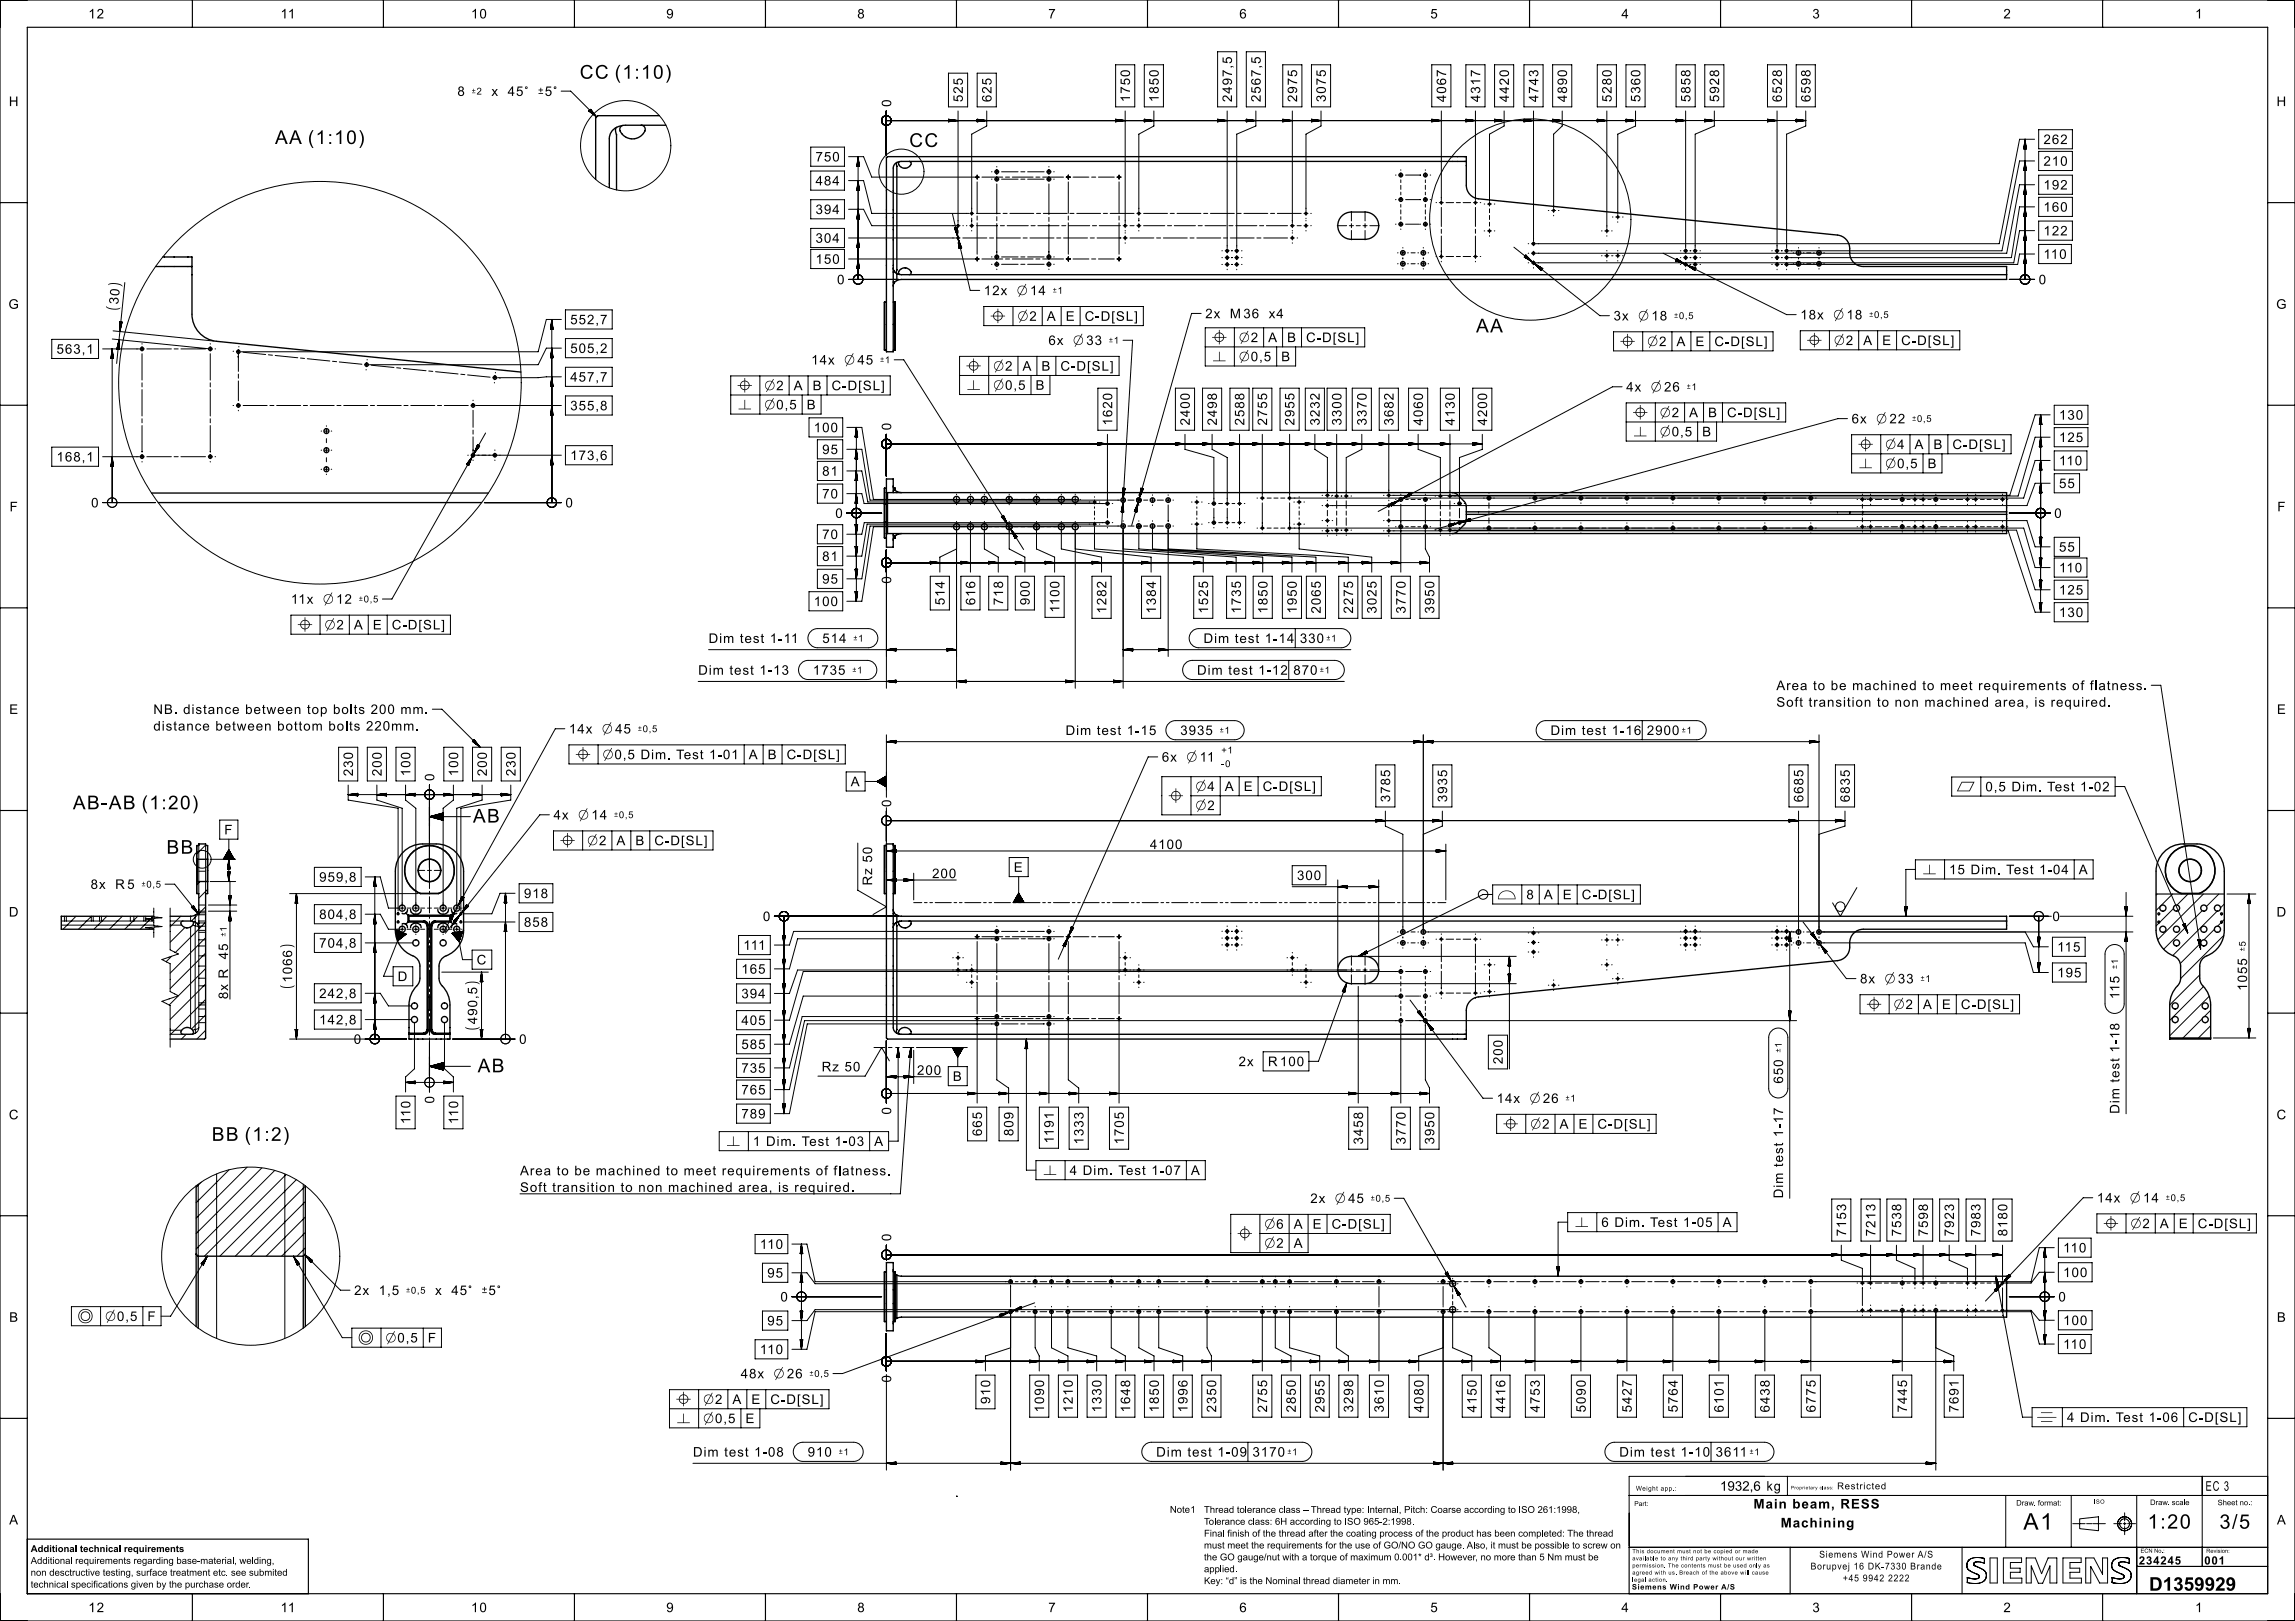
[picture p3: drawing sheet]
<svg xmlns="http://www.w3.org/2000/svg" width="841mm" height="594mm" viewBox="0 0 841 594" stroke-linecap="round" stroke-linejoin="round" font-family="sans-serif">
<defs><g id="words">
<text font-size="8.4" x="741.4" y="560.5">A1</text>
<text font-size="7.5" x="813.3" y="560.2">3/5</text>
<text font-size="7.4" x="787" y="560.1">1:20</text>
<g font-size="7.1">
<text x="212.4" y="28.8">CC (1:10)</text>
<text x="333.2" y="53.9">CC</text>
</g>
<g font-size="7">
<text x="100.8" y="52.8">AA (1:10)</text>
<text x="540.9" y="121.8">AA</text>
<text x="26.7" y="296.6">AB-AB (1:20)</text>
<text x="173.3" y="301.4">AB</text>
<text x="61" y="312.9">BB</text>
<text x="175" y="392.9">AB</text>
<text x="77.6" y="418.1">BB (1:2)</text>
</g>
<text font-size="6.9" x="787.5" y="582.9">D1359929</text>
<g font-size="5.4">
<text x="363" y="117.6">⌖</text>
<text x="444.1" y="125.4">⌖</text>
<text x="593.7" y="126.8">⌖</text>
<text x="662.2" y="126.4">⌖</text>
<text x="354.1" y="135.8">⌖</text>
<text x="270.2" y="143">⌖</text>
<text x="598.4" y="152.9">⌖</text>
<text x="681" y="164.6">⌖</text>
<text x="109.1" y="230.7">⌖</text>
<text x="210.9" y="278.2">⌖</text>
<text x="428.2" y="293.4">⌖</text>
<text x="205.3" y="309.7">⌖</text>
<text x="684.1" y="369.8">⌖</text>
<text x="550.9" y="413.6">⌖</text>
<text x="453.5" y="453.7">⌖</text>
<text x="770.9" y="450.1">⌖</text>
<text x="28.5" y="484.1">⌾</text>
<text x="131.2" y="491.9">⌾</text>
<text x="247.8" y="514.5">⌖</text>
</g>
<g font-size="5.1">
<text x="372.9" y="117.6">⌀2</text>
<text x="454" y="125.4">⌀2</text>
<text x="603.6" y="126.8">⌀2</text>
<text x="672.1" y="126.4">⌀2</text>
<text x="364" y="135.8">⌀2</text>
<text x="454" y="132.4">⌀0,5</text>
<text x="280.1" y="143">⌀2</text>
<text x="364" y="142.8">⌀0,5</text>
<text x="280.1" y="150">⌀0,5</text>
<text x="608.3" y="152.9">⌀2</text>
<text x="608.3" y="159.9">⌀0,5</text>
<text x="690.9" y="164.6">⌀4</text>
<text x="690.9" y="171.6">⌀0,5</text>
<text x="119" y="230.7">⌀2</text>
<text x="220.8" y="278.2">⌀0,5 Dim. Test 1-01</text>
<text x="438.1" y="289.9">⌀4</text>
<text x="438.1" y="296.9">⌀2</text>
<text x="215.2" y="309.7">⌀2</text>
<text x="693.9" y="369.8">⌀2</text>
<text x="560.8" y="413.6">⌀2</text>
<text x="463.4" y="450.2">⌀6</text>
<text x="780.7" y="450.1">⌀2</text>
<text x="463.4" y="457.2">⌀2</text>
<text x="38.5" y="484.1">⌀0,5</text>
<text x="141.3" y="491.9">⌀0,5</text>
<text x="257.7" y="514.5">⌀2</text>
<text x="257.7" y="521.5">⌀0,5</text>
</g>
<g font-size="5">
<text x="397.5" y="117.6">C-D[SL]</text>
<text x="478.6" y="125.4">C-D[SL]</text>
<text x="628.2" y="126.8">C-D[SL]</text>
<text x="696.7" y="126.4">C-D[SL]</text>
<text x="388.6" y="135.8">C-D[SL]</text>
<text x="304.7" y="143">C-D[SL]</text>
<text x="632.9" y="152.9">C-D[SL]</text>
<text x="715.5" y="164.6">C-D[SL]</text>
<text x="143.6" y="230.7">C-D[SL]</text>
<text x="650.9" y="252.9">Area to be machined to meet requirements of flatness.</text>
<text x="650.9" y="259">Soft transition to non machined area, is required.</text>
<text x="288.3" y="278.2">C-D[SL]</text>
<text x="462.7" y="289.9">C-D[SL]</text>
<text x="239.8" y="309.7">C-D[SL]</text>
<text x="579.6" y="329.5">C-D[SL]</text>
<text x="718.6" y="369.8">C-D[SL]</text>
<text x="585.4" y="413.6">C-D[SL]</text>
<text x="190.5" y="430.7">Area to be machined to meet requirements of flatness.</text>
<text x="190.5" y="436.8">Soft transition to non machined area, is required.</text>
<text x="488" y="450.2">C-D[SL]</text>
<text x="805.3" y="450.1">C-D[SL]</text>
<text x="282.3" y="514.5">C-D[SL]</text>
<text x="801.9" y="521.1">C-D[SL]</text>
<text x="808.2" y="546.3">EC 3</text>
<text x="642.6" y="552.8">Main beam, RESS</text>
</g>
<g font-size="4.9">
<text x="32.4" y="6.8">12</text>
<text x="102.8" y="6.8">11</text>
<text x="172.6" y="6.8">10</text>
<text x="244.1" y="6.8">9</text>
<text x="314.1" y="6.8">8</text>
<text x="384.1" y="6.8">7</text>
<text x="454.1" y="6.8">6</text>
<text x="524.1" y="6.8">5</text>
<text x="594.1" y="6.8">4</text>
<text x="664.1" y="6.8">3</text>
<text x="734.1" y="6.8">2</text>
<text x="804.4" y="6.8">1</text>
<text x="167.6" y="35.2">8</text>
<text x="180.1" y="35.2">x</text>
<text x="186" y="35.2">45</text>
<text x="3.2" y="38.9">H</text>
<text x="326.6" y="39.2" transform="rotate(-90 326.6 39.2)">0</text>
<text x="352.8" y="37.4" transform="rotate(-90 352.8 37.4)">525</text>
<text x="363.3" y="37.4" transform="rotate(-90 363.3 37.4)">625</text>
<text x="414.1" y="37.4" transform="rotate(-90 414.1 37.4)">1750</text>
<text x="424.6" y="37.4" transform="rotate(-90 424.6 37.4)">1850</text>
<text x="451.5" y="37.4" transform="rotate(-90 451.5 37.4)">2497,5</text>
<text x="462" y="37.4" transform="rotate(-90 462 37.4)">2567,5</text>
<text x="475.3" y="37.4" transform="rotate(-90 475.3 37.4)">2975</text>
<text x="485.8" y="37.4" transform="rotate(-90 485.8 37.4)">3075</text>
<text x="529.9" y="37.4" transform="rotate(-90 529.9 37.4)">4067</text>
<text x="542.4" y="37.4" transform="rotate(-90 542.4 37.4)">4317</text>
<text x="552.9" y="37.4" transform="rotate(-90 552.9 37.4)">4420</text>
<text x="563.7" y="37.4" transform="rotate(-90 563.7 37.4)">4743</text>
<text x="574.2" y="37.4" transform="rotate(-90 574.2 37.4)">4890</text>
<text x="590.6" y="37.4" transform="rotate(-90 590.6 37.4)">5280</text>
<text x="601.1" y="37.4" transform="rotate(-90 601.1 37.4)">5360</text>
<text x="619.5" y="37.4" transform="rotate(-90 619.5 37.4)">5858</text>
<text x="630" y="37.4" transform="rotate(-90 630 37.4)">5928</text>
<text x="653" y="37.4" transform="rotate(-90 653 37.4)">6528</text>
<text x="663.5" y="37.4" transform="rotate(-90 663.5 37.4)">6598</text>
<text x="834.2" y="38.9">H</text>
<text x="748.8" y="52.8">262</text>
<text x="298.8" y="59.2">750</text>
<text x="748.8" y="60.7">210</text>
<text x="298.8" y="67.9">484</text>
<text x="748.8" y="69.5">192</text>
<text x="748.8" y="77.6">160</text>
<text x="298.8" y="78.4">394</text>
<text x="298.8" y="89">304</text>
<text x="748.8" y="86.3">122</text>
<text x="748.8" y="94.8">110</text>
<text x="298.8" y="96.7">150</text>
<text x="306.7" y="104.2">0</text>
<text x="747.1" y="104.2">0</text>
<text x="3.1" y="113.2">G</text>
<text x="360.5" y="108.2">12x ⌀ 14</text>
<text x="834.1" y="113.2">G</text>
<text x="209" y="118.8">552,7</text>
<text x="383.6" y="117.6">A</text>
<text x="390.5" y="117.6">E</text>
<text x="441.7" y="116.6">2x</text>
<text x="450.7" y="116.6">M 36</text>
<text x="464.9" y="116.6">x4</text>
<text x="591.3" y="117.4">3x ⌀ 18</text>
<text x="659.7" y="117">18x ⌀ 18</text>
<text x="464.7" y="125.4">A</text>
<text x="471.7" y="125.4">B</text>
<text x="20.7" y="129.6">563,1</text>
<text x="209" y="129.3">505,2</text>
<text x="384.2" y="126.4">6x ⌀ 33</text>
<text x="614.3" y="126.8">A</text>
<text x="621.3" y="126.8">E</text>
<text x="682.8" y="126.4">A</text>
<text x="689.7" y="126.4">E</text>
<text x="297.3" y="133.6">14x ⌀ 45</text>
<text x="374.7" y="135.8">A</text>
<text x="381.6" y="135.8">B</text>
<text x="469.5" y="132.4">B</text>
<text x="209" y="139.8">457,7</text>
<text x="290.8" y="143">A</text>
<text x="297.8" y="143">B</text>
<text x="379.5" y="142.8">B</text>
<text x="595.9" y="143.5">4x ⌀ 26</text>
<text x="295.6" y="150">B</text>
<text x="209" y="150.3">355,8</text>
<text x="407.6" y="155.9" transform="rotate(-90 407.6 155.9)">1620</text>
<text x="436" y="155.9" transform="rotate(-90 436 155.9)">2400</text>
<text x="445.9" y="155.9" transform="rotate(-90 445.9 155.9)">2498</text>
<text x="456" y="155.9" transform="rotate(-90 456 155.9)">2588</text>
<text x="464.3" y="155.9" transform="rotate(-90 464.3 155.9)">2755</text>
<text x="474.3" y="155.9" transform="rotate(-90 474.3 155.9)">2955</text>
<text x="483.6" y="155.9" transform="rotate(-90 483.6 155.9)">3232</text>
<text x="491.6" y="155.9" transform="rotate(-90 491.6 155.9)">3300</text>
<text x="500.8" y="155.9" transform="rotate(-90 500.8 155.9)">3370</text>
<text x="510.7" y="155.9" transform="rotate(-90 510.7 155.9)">3682</text>
<text x="521.4" y="155.9" transform="rotate(-90 521.4 155.9)">4060</text>
<text x="533.1" y="155.9" transform="rotate(-90 533.1 155.9)">4130</text>
<text x="544.9" y="155.9" transform="rotate(-90 544.9 155.9)">4200</text>
<text x="619" y="152.9">A</text>
<text x="625.9" y="152.9">B</text>
<text x="678.5" y="155.1">6x ⌀ 22</text>
<text x="754.5" y="153.8">130</text>
<text x="298.2" y="158.4">100</text>
<text x="326.6" y="157.7" transform="rotate(-90 326.6 157.7)">0</text>
<text x="623.8" y="159.9">B</text>
<text x="754.5" y="162">125</text>
<text x="301.3" y="166.4">95</text>
<text x="701.6" y="164.6">A</text>
<text x="708.5" y="164.6">B</text>
<text x="20.7" y="169.1">168,1</text>
<text x="209" y="168.6">173,6</text>
<text x="706.4" y="171.6">B</text>
<text x="754.5" y="170.5">110</text>
<text x="301.3" y="174.3">81</text>
<text x="754.5" y="178.8">55</text>
<text x="33.4" y="185.9">0</text>
<text x="207.2" y="185.9">0</text>
<text x="301.3" y="182.6">70</text>
<text x="3.5" y="187.4">F</text>
<text x="306.1" y="189.8">0</text>
<text x="752.8" y="189.8">0</text>
<text x="834.5" y="187.4">F</text>
<text x="301.3" y="197.5">70</text>
<text x="754.5" y="202.1">55</text>
<text x="301.3" y="205.5">81</text>
<text x="754.5" y="209.7">110</text>
<text x="301.3" y="213.9">95</text>
<text x="326.6" y="213.9" transform="rotate(-90 326.6 213.9)">0</text>
<text x="106.6" y="221.2">11x ⌀ 12</text>
<text x="346.2" y="221.8" transform="rotate(-90 346.2 221.8)">514</text>
<text x="357.4" y="221.8" transform="rotate(-90 357.4 221.8)">616</text>
<text x="367.6" y="221.8" transform="rotate(-90 367.6 221.8)">718</text>
<text x="377.3" y="221.8" transform="rotate(-90 377.3 221.8)">900</text>
<text x="754.5" y="217.9">125</text>
<text x="298.2" y="222.1">100</text>
<text x="388.2" y="224.5" transform="rotate(-90 388.2 224.5)">1100</text>
<text x="405.4" y="224.8" transform="rotate(-90 405.4 224.8)">1282</text>
<text x="423.6" y="224.8" transform="rotate(-90 423.6 224.8)">1384</text>
<text x="442.7" y="224.8" transform="rotate(-90 442.7 224.8)">1525</text>
<text x="454.7" y="224.8" transform="rotate(-90 454.7 224.8)">1735</text>
<text x="464.5" y="224.8" transform="rotate(-90 464.5 224.8)">1850</text>
<text x="475.2" y="224.8" transform="rotate(-90 475.2 224.8)">1950</text>
<text x="484" y="224.8" transform="rotate(-90 484 224.8)">2065</text>
<text x="495.8" y="224.8" transform="rotate(-90 495.8 224.8)">2275</text>
<text x="504.4" y="224.8" transform="rotate(-90 504.4 224.8)">3025</text>
<text x="515.1" y="224.8" transform="rotate(-90 515.1 224.8)">3770</text>
<text x="525.6" y="224.8" transform="rotate(-90 525.6 224.8)">3950</text>
<text x="754.5" y="226.1">130</text>
<text x="129.7" y="230.7">A</text>
<text x="136.6" y="230.7">E</text>
<text x="259.7" y="235.6">Dim test 1-11</text>
<text x="301.3" y="235.6">514</text>
<text x="441" y="235.6">Dim test 1-14</text>
<text x="476.3" y="235.6">330</text>
<text x="255.8" y="247.3">Dim test 1-13</text>
<text x="297.9" y="247.3">1735</text>
<text x="438.6" y="247.3">Dim test 1-12</text>
<text x="473.9" y="247.3">870</text>
<text x="3.4" y="261.6">E</text>
<text x="56.2" y="261.6">NB. distance between top bolts 200 mm.</text>
<text x="834.4" y="261.6">E</text>
<text x="56.2" y="267.7">distance between bottom bolts 220mm.</text>
<text x="208.5" y="268.8">14x ⌀ 45</text>
<text x="390.5" y="269.3">Dim test 1-15</text>
<text x="432.5" y="269.3">3935</text>
<text x="568.2" y="269.3">Dim test 1-16</text>
<text x="603.5" y="269.3">2900</text>
<text x="274.4" y="278.2">A</text>
<text x="281.3" y="278.2">B</text>
<text x="425.7" y="279.1">6x ⌀ 11</text>
<text x="129.3" y="284.4" transform="rotate(-90 129.3 284.4)">230</text>
<text x="139.9" y="284.4" transform="rotate(-90 139.9 284.4)">200</text>
<text x="150.4" y="284.4" transform="rotate(-90 150.4 284.4)">100</text>
<text x="159.1" y="286.2" transform="rotate(-90 159.1 286.2)">0</text>
<text x="167.9" y="284.4" transform="rotate(-90 167.9 284.4)">100</text>
<text x="178.4" y="284.4" transform="rotate(-90 178.4 284.4)">200</text>
<text x="188.9" y="284.4" transform="rotate(-90 188.9 284.4)">230</text>
<text x="311.7" y="288.1">A</text>
<text x="448.8" y="289.9">A</text>
<text x="455.8" y="289.9">E</text>
<text x="509.4" y="294" transform="rotate(-90 509.4 294)">3785</text>
<text x="530.3" y="294" transform="rotate(-90 530.3 294)">3935</text>
<text x="660.8" y="294" transform="rotate(-90 660.8 294)">6685</text>
<text x="677.9" y="294" transform="rotate(-90 677.9 294)">6835</text>
<text x="727.5" y="290">0,5 Dim. Test 1-02</text>
<text x="326.6" y="295.7" transform="rotate(-90 326.6 295.7)">0</text>
<text x="82.2" y="305.8">F</text>
<text x="202.8" y="300.3">4x ⌀ 14</text>
<text x="225.9" y="309.7">A</text>
<text x="232.8" y="309.7">B</text>
<text x="421.4" y="311.1">4100</text>
<text x="117" y="323.1">959,8</text>
<text x="341.6" y="321.8">200</text>
<text x="371.5" y="319.5">E</text>
<text x="475.3" y="322.5">300</text>
<text x="714.2" y="320.3">15 Dim. Test 1-04</text>
<text x="761.8" y="320.3">A</text>
<text x="33.2" y="325.7">8x</text>
<text x="42.2" y="325.7">R 5</text>
<text x="192" y="329.1">918</text>
<text x="319.6" y="324.5" transform="rotate(-90 319.6 324.5)">Rz 50</text>
<text x="559.3" y="329.5">8</text>
<text x="565.7" y="329.5">A</text>
<text x="572.7" y="329.5">E</text>
<text x="3.2" y="335.9">D</text>
<text x="834.2" y="335.9">D</text>
<text x="117" y="336.8">804,8</text>
<text x="192" y="339.6">858</text>
<text x="279.6" y="337.5">0</text>
<text x="752.1" y="337.5">0</text>
<text x="117" y="347.3">704,8</text>
<text x="83.6" y="351.5" transform="rotate(-90 83.6 351.5)">45</text>
<text x="174.7" y="353.4">C</text>
<text x="272.4" y="348.1">111</text>
<text x="753.9" y="348.7">115</text>
<text x="145.7" y="359.5">D</text>
<text x="271.7" y="356.8">165</text>
<text x="753.9" y="358.1">195</text>
<text x="117" y="365.7">242,8</text>
<text x="271.7" y="365.8">394</text>
<text x="681.6" y="360.3">8x ⌀ 33</text>
<text x="823.4" y="363.1" transform="rotate(-90 823.4 363.1)">1055</text>
<text x="83.6" y="366.1" transform="rotate(-90 83.6 366.1)">8x R</text>
<text x="704.7" y="369.8">A</text>
<text x="711.6" y="369.8">E</text>
<text x="776.7" y="366.1" transform="rotate(-90 776.7 366.1)">115</text>
<text x="117" y="375.4">142,8</text>
<text x="271.7" y="375.6">405</text>
<text x="129.6" y="382.5">0</text>
<text x="190.2" y="382.5">0</text>
<text x="271.7" y="384.4">585</text>
<text x="550.7" y="389.9" transform="rotate(-90 550.7 389.9)">200</text>
<text x="271.7" y="393.1">735</text>
<text x="301.1" y="392.6">Rz 50</text>
<text x="336" y="393.9">200</text>
<text x="453.9" y="390.7">2x</text>
<text x="464.6" y="390.7">R 100</text>
<text x="271.7" y="401">765</text>
<text x="349.2" y="396.1">B</text>
<text x="653.4" y="397.1" transform="rotate(-90 653.4 397.1)">650</text>
<text x="159.1" y="404.4" transform="rotate(-90 159.1 404.4)">0</text>
<text x="548.4" y="404.2">14x ⌀ 26</text>
<text x="3.2" y="410.2">C</text>
<text x="150.4" y="411.9" transform="rotate(-90 150.4 411.9)">110</text>
<text x="167.9" y="411.9" transform="rotate(-90 167.9 411.9)">110</text>
<text x="271.7" y="409.8">789</text>
<text x="326.6" y="408.4" transform="rotate(-90 326.6 408.4)">0</text>
<text x="571.5" y="413.6">A</text>
<text x="578.4" y="413.6">E</text>
<text x="776.7" y="408.1" transform="rotate(-90 776.7 408.1)">Dim test 1-18</text>
<text x="834.2" y="410.2">C</text>
<text x="275.9" y="419.9">1 Dim. Test 1-03</text>
<text x="320.3" y="419.9">A</text>
<text x="359.8" y="416.3" transform="rotate(-90 359.8 416.3)">665</text>
<text x="371.4" y="416.3" transform="rotate(-90 371.4 416.3)">809</text>
<text x="386.1" y="419" transform="rotate(-90 386.1 419)">1191</text>
<text x="397.1" y="419.4" transform="rotate(-90 397.1 419.4)">1333</text>
<text x="411.8" y="419.4" transform="rotate(-90 411.8 419.4)">1705</text>
<text x="499.5" y="419.4" transform="rotate(-90 499.5 419.4)">3458</text>
<text x="515.1" y="419.4" transform="rotate(-90 515.1 419.4)">3770</text>
<text x="525.6" y="419.4" transform="rotate(-90 525.6 419.4)">3950</text>
<text x="392" y="430.6">4 Dim. Test 1-07</text>
<text x="436.4" y="430.6">A</text>
<text x="480.1" y="440.8">2x ⌀ 45</text>
<text x="653.4" y="439.1" transform="rotate(-90 653.4 439.1)">Dim test 1-17</text>
<text x="768.4" y="440.6">14x ⌀ 14</text>
<text x="586.8" y="449.6">6 Dim. Test 1-05</text>
<text x="631.3" y="449.6">A</text>
<text x="326.6" y="454.8" transform="rotate(-90 326.6 454.8)">0</text>
<text x="474.1" y="450.2">A</text>
<text x="481" y="450.2">E</text>
<text x="676.5" y="453" transform="rotate(-90 676.5 453)">7153</text>
<text x="687.2" y="453" transform="rotate(-90 687.2 453)">7213</text>
<text x="696.7" y="453" transform="rotate(-90 696.7 453)">7538</text>
<text x="706.5" y="453" transform="rotate(-90 706.5 453)">7598</text>
<text x="716" y="453" transform="rotate(-90 716 453)">7923</text>
<text x="725.7" y="453" transform="rotate(-90 725.7 453)">7983</text>
<text x="735.6" y="453" transform="rotate(-90 735.6 453)">8180</text>
<text x="791.5" y="450.1">A</text>
<text x="798.4" y="450.1">E</text>
<text x="278.5" y="457.6">110</text>
<text x="474.1" y="457.2">A</text>
<text x="756" y="458.9">110</text>
<text x="756" y="468">100</text>
<text x="281.2" y="468.2">95</text>
<text x="129.8" y="474.5">2x</text>
<text x="138.8" y="474.5">1,5</text>
<text x="159.4" y="474.5">x</text>
<text x="165.4" y="474.5">45</text>
<text x="286" y="476.9">0</text>
<text x="754.3" y="476.9">0</text>
<text x="3.4" y="484.4">B</text>
<text x="54" y="484.1">F</text>
<text x="281.2" y="485.7">95</text>
<text x="756" y="485.6">100</text>
<text x="834.4" y="484.4">B</text>
<text x="156.8" y="491.9">F</text>
<text x="278.5" y="496.2">110</text>
<text x="756" y="494.3">110</text>
<text x="271.4" y="505.1">48x ⌀ 26</text>
<text x="326.6" y="506.6" transform="rotate(-90 326.6 506.6)">0</text>
<text x="268.4" y="514.5">A</text>
<text x="275.3" y="514.5">E</text>
<text x="362.9" y="514.5" transform="rotate(-90 362.9 514.5)">910</text>
<text x="273.2" y="521.5">E</text>
<text x="382.6" y="517.6" transform="rotate(-90 382.6 517.6)">1090</text>
<text x="393.1" y="517.6" transform="rotate(-90 393.1 517.6)">1210</text>
<text x="403.6" y="517.6" transform="rotate(-90 403.6 517.6)">1330</text>
<text x="414.1" y="517.6" transform="rotate(-90 414.1 517.6)">1648</text>
<text x="424.7" y="517.6" transform="rotate(-90 424.7 517.6)">1850</text>
<text x="435.2" y="517.6" transform="rotate(-90 435.2 517.6)">1996</text>
<text x="445.7" y="517.6" transform="rotate(-90 445.7 517.6)">2350</text>
<text x="464.3" y="517.6" transform="rotate(-90 464.3 517.6)">2755</text>
<text x="474.8" y="517.6" transform="rotate(-90 474.8 517.6)">2850</text>
<text x="485.4" y="517.6" transform="rotate(-90 485.4 517.6)">2955</text>
<text x="495.9" y="517.6" transform="rotate(-90 495.9 517.6)">3298</text>
<text x="507.1" y="517.6" transform="rotate(-90 507.1 517.6)">3610</text>
<text x="521.6" y="517.6" transform="rotate(-90 521.6 517.6)">4080</text>
<text x="541.1" y="517.6" transform="rotate(-90 541.1 517.6)">4150</text>
<text x="551.6" y="517.6" transform="rotate(-90 551.6 517.6)">4416</text>
<text x="564.2" y="517.6" transform="rotate(-90 564.2 517.6)">4753</text>
<text x="581.1" y="517.6" transform="rotate(-90 581.1 517.6)">5090</text>
<text x="597.9" y="517.6" transform="rotate(-90 597.9 517.6)">5427</text>
<text x="614.8" y="517.6" transform="rotate(-90 614.8 517.6)">5764</text>
<text x="631.6" y="517.6" transform="rotate(-90 631.6 517.6)">6101</text>
<text x="648.5" y="517.6" transform="rotate(-90 648.5 517.6)">6438</text>
<text x="665.3" y="517.6" transform="rotate(-90 665.3 517.6)">6775</text>
<text x="698.8" y="517.6" transform="rotate(-90 698.8 517.6)">7445</text>
<text x="717.7" y="517.6" transform="rotate(-90 717.7 517.6)">7691</text>
<text x="757.4" y="521.1">4 Dim. Test 1-06</text>
<text x="253.9" y="533.8">Dim test 1-08</text>
<text x="296" y="533.8">910</text>
<text x="423.7" y="533.8">Dim test 1-09</text>
<text x="459" y="533.8">3170</text>
<text x="593.4" y="533.8">Dim test 1-10</text>
<text x="628.7" y="533.8">3611</text>
<text x="630.3" y="546.3">1932,6 kg</text>
<text x="3.4" y="558.6">A</text>
<text x="652.5" y="559.7">Machining</text>
<text x="834.4" y="558.6">A</text>
<text x="32.4" y="590.8">12</text>
<text x="102.8" y="590.8">11</text>
<text x="172.6" y="590.8">10</text>
<text x="244.1" y="590.8">9</text>
<text x="314.1" y="590.8">8</text>
<text x="384.1" y="590.8">7</text>
<text x="454.1" y="590.8">6</text>
<text x="524.1" y="590.8">5</text>
<text x="594.1" y="590.8">4</text>
<text x="664.1" y="590.8">3</text>
<text x="734.1" y="590.8">2</text>
<text x="804.4" y="590.8">1</text>
</g>
<g font-size="4.4">
<text x="192.2" y="35.2">°</text>
<text x="197.1" y="35.2">±5°</text>
<text x="444.4" y="132.4">⟂</text>
<text x="354.4" y="142.8">⟂</text>
<text x="270.5" y="150">⟂</text>
<text x="598.6" y="159.9">⟂</text>
<text x="681.2" y="171.6">⟂</text>
<text x="716.9" y="290">⏥</text>
<text x="704.6" y="320.3">⟂</text>
<text x="548.9" y="329.5">⌓</text>
<text x="266.3" y="419.9">⟂</text>
<text x="382.3" y="430.6">⟂</text>
<text x="577.2" y="449.6">⟂</text>
<text x="171.5" y="474.5">°</text>
<text x="176.5" y="474.5">±5°</text>
<text x="248.1" y="521.5">⟂</text>
</g>
<g font-size="4.2">
<text x="783.7" y="573.3">234245</text>
<text x="807.8" y="573.3">001</text>
</g>
<text font-size="3.6" x="666.6" y="570.8">Siemens Wind Power A/S</text>
<g font-size="3.5">
<text x="447.5" y="276.1">+1</text>
<text x="447.5" y="281.1">-0</text>
<text x="673.1" y="545.8">Restricted</text>
<text x="428.7" y="554.3">Note1</text>
<text x="441.2" y="554.4">Thread tolerance class – Thread type: Internal, Pitch: Coarse according to ISO 261:1998,</text>
<text x="441.2" y="558.7">Tolerance class: 6H according to ISO 965-2:1998.</text>
<text x="441.2" y="563.1">Final finish of the thread after the coating process of the product has been completed: The thread</text>
<text x="11.3" y="568.7">Additional technical requirements</text>
<text x="441.2" y="567.4">must meet the requirements for the use of GO/NO GO gauge. Also, it must be possible to screw on</text>
<text x="11.3" y="573.1">Additional requirements regarding base-material, welding,</text>
<text x="441.2" y="571.8">the GO gauge/nut with a torque of maximum 0.001* d³. However, no more than 5 Nm must be</text>
<text x="663.5" y="575.1">Borupvej 16 DK-7330 Brande</text>
<text x="11.3" y="577.4">non desctructive testing, surface treatment etc. see submited</text>
<text x="11.3" y="581.8">technical specifications given by the purchase order.</text>
<text x="441.2" y="576.1">applied.</text>
<text x="441.2" y="580.5">Key: “d” is the Nominal thread diameter in mm.</text>
<text x="675.3" y="579.5">+45 9942 2222</text>
</g>
<g font-size="3.1">
<text x="172.8" y="34.7">±2</text>
<text x="385.7" y="107.7">±1</text>
<text x="613.4" y="116.9">±0,5</text>
<text x="684.9" y="116.5">±0,5</text>
<text x="406.3" y="125.9">±1</text>
<text x="322.5" y="133.1">±1</text>
<text x="618.1" y="143">±1</text>
<text x="700.7" y="154.6">±0,5</text>
<text x="131.5" y="220.7">±0,5</text>
<text x="312.7" y="235.1">±1</text>
<text x="486" y="235.1">±1</text>
<text x="312.3" y="246.8">±1</text>
<text x="483.6" y="246.8">±1</text>
<text x="233.7" y="268.3">±0,5</text>
<text x="446.9" y="268.8">±1</text>
<text x="616.2" y="268.8">±1</text>
<text x="225" y="299.8">±0,5</text>
<text x="51.8" y="325.3">±0,5</text>
<text x="83.1" y="343.2" transform="rotate(-90 83.1 343.2)">±1</text>
<text x="822.9" y="348.6" transform="rotate(-90 822.9 348.6)">±5</text>
<text x="703.7" y="359.8">±1</text>
<text x="776.1" y="355.1" transform="rotate(-90 776.1 355.1)">±1</text>
<text x="652.9" y="385.7" transform="rotate(-90 652.9 385.7)">±1</text>
<text x="573.7" y="403.7">±1</text>
<text x="502.3" y="440.3">±0,5</text>
<text x="793.6" y="440.1">±0,5</text>
<text x="148.8" y="474">±0,5</text>
<text x="296.6" y="504.6">±0,5</text>
<text x="307.3" y="533.3">±1</text>
<text x="471.7" y="533.3">±1</text>
<text x="641.1" y="533.3">±1</text>
</g>
<g font-size="2.8">
<text x="738.8" y="551.7">Draw. format:</text>
<text x="787.9" y="551.5">Draw. scale</text>
<text x="812.6" y="551.6">Sheet no.:</text>
<text x="598" y="582.5">Siemens Wind Power A/S</text>
</g>
<g font-size="2.4">
<text x="598.9" y="551.9">Part:</text>
<text x="599.5" y="546.3">Weight app.:</text>
</g>
<g font-size="2.1">
<text x="767" y="551">ISO</text>
<text x="598.2" y="569.2">This document must not be copied or made</text>
<text x="784.4" y="569">ECN No.:</text>
<text x="808.5" y="569">Revision:</text>
<text x="598.2" y="571.8">available to any third party without our written</text>
<text x="598.2" y="574.4">permission. The contents must be used only as</text>
<text x="598.2" y="577">agreed with us. Breach of the above will cause</text>
<text x="598.2" y="579.6">legal action.</text>
</g>
<text font-size="1.7" x="656.2" y="545.8">Proprietary class:</text>
</g></defs>
<g fill="none" stroke="#000" stroke-width=".37">
<path d="M446.2 19h7v20.2h-7zM456.7 19h7v20.2h-7zM205.6 33.4h3.5l9.5 9.5M347.6 26.8h7v12.4h-7zM358.1 26.8h7v12.4h-7zM408.8 23.7h7v15.5h-7zM419.3 23.7h7v15.5h-7zM470.1 23.7h7v15.5h-7zM480.6 23.7h7v15.5h-7zM524.7 23.7h7v15.5h-7zM537.2 23.7h7v15.5h-7zM547.7 23.7h7v15.5h-7z"/>
<path d="M558.4 23.7h7.1v15.5h-7.1zM569 23.7h7v15.5h-7zM585.3 23.7h7v15.5h-7zM595.8 23.7h7v15.5h-7zM614.2 23.7h7v15.5h-7zM624.7 23.7h7v15.5h-7zM647.7 23.7h7v15.5h-7zM658.2 23.7h7v15.5h-7zM215.8 40.7l2.8 2.2M215.8 40.7l.3 .3M215.9 40.6l.9 .8M216 40.6l1.4 1.3"/>
<path d="M216.2 40.3l1.9 1.9M216.3 40.2l1.4 1.4M216.3 40.2l.9 .8M216.4 40.1l.6 .6M216.5 40.1h.1M216.5 40.1l2.1 2.8M216.5 40.1l-.7 .6M217.7 42.2l-1.7-1.7 2.3 2.1M297.1 53.9h12.4v7h-12.4zM311 57.4h5.5l3 7.5h37.6M314.1 59.7v1.2M314.3 59v1.9"/>
<path d="M314.4 58.2v2.7M314.5 57.4v45M314.5 57.4l-.5 3.5M314.5 57.4l.4 3.5M314.5 57.8v3.1M314.6 58.2v2.7M314.7 59v1.9M314.8 59.7v1.2M324.8 40.7v16.1M324.8 44.2h336.9M347.6 43.7h.1M347.6 43.8h.8"/>
<path d="M347.6 43.9h1.5M347.6 44h2.3M347.6 44.1h2.7M347.6 44.5h.8M347.6 43.7v.9M347.6 43.7l3.5 .5-3.5 .4M348 44.6h-.4M349.1 44.4l-1.5 .1M349.9 44.3l-2.3 .1M350.7 44.2l-3.1 .1M351.1 40.7v41M358.1 43.7v.9"/>
<path d="M358.1 43.7h.1M358.1 43.8h.8M358.1 43.9h1.6M358.1 44h2.3M358.1 44.1h2.7M358.1 44.5h.8M358.1 43.7l3.5 .5-3.5 .4M358.5 44.6h-.4M359.7 44.4l-1.6 .1M360.4 44.3l-2.3 .1M361.2 44.2l-3.1 .1M361.6 40.7v5.5l-5.5 3v28"/>
<path d="M408.8 43.7v.9M408.8 43.7h.1M408.8 43.8h.8M408.8 43.9h1.6M408.8 44h2.4M408.8 44.1h2.8M408.8 44.5h.8M408.8 43.7l3.5 .5-3.5 .4M409.2 44.6h-.4M410.4 44.4l-1.6 .1M411.2 44.3l-2.4 .1M411.9 44.2l-3.1 .1"/>
<path d="M412.3 40.7v41M419.3 43.7h.1M419.3 43.8h.8M419.3 43.9h1.6M419.3 44h2.4M419.3 44.1h2.8M419.3 44.5h.8M419.3 43.7v.9M419.3 43.7l3.5 .5-3.5 .4M419.8 44.6h-.5M420.9 44.4l-1.6 .1M421.7 44.3l-2.4 .1"/>
<path d="M422.5 44.2l-3.2 .1M422.8 40.7v5.5l-5.5 3v28M446.2 43.7h.1M446.2 43.8h.8M446.2 43.9h1.6M446.2 44h2.3M446.2 44.1h2.7M446.2 44.5h.8M446.2 43.7l3.5 .5-3.5 .4M446.2 43.7v.9M446.6 44.6h-.4M447.8 44.4l-1.6 .1"/>
<path d="M448.5 44.3l-2.3 .1M449.3 44.2l-3.1 .1M449.7 40.7v50.2M456.7 43.7h.1M456.7 43.8h.8M456.7 43.9h1.6M456.7 44h2.4M456.7 44.1h2.7M456.7 44.5h.8M456.7 43.7v.9M456.7 43.7l3.5 .5-3.5 .4M457.1 44.6h-.4"/>
<path d="M458.3 44.4l-1.6 .1M459.1 44.3l-2.4 .1M459.8 44.2l-3.1 .1M460.2 40.7v5.5l-7 3v41.7M470.1 43.7h.1M470.1 43.8h.8M470.1 43.9h1.5M470.1 44h2.3M470.1 44.1h2.7M470.1 44.5h.8M470.1 43.7v.9M470.1 43.7l3.5 .5-3.5 .4"/>
<path d="M470.5 44.6h-.4M471.6 44.4l-1.5 .1M472.4 44.3l-2.3 .1M473.2 44.2l-3.1 .1M473.6 40.7v41M480.6 43.7h.1M480.6 43.8h.8M480.6 43.9h1.6M480.6 44h2.3M480.6 44.1h2.7M480.6 44.5h.8M480.6 43.7v.9"/>
<path d="M480.6 43.7l3.5 .5-3.5 .4M481 44.6h-.4M482.2 44.4l-1.6 .1M482.9 44.3l-2.3 .1M483.7 44.2l-3.1 .1M484.1 40.7v5.5l-5.5 3v28M524.7 43.7h.1M524.7 43.8h.8M524.7 43.9h1.5M524.7 44h2.3M524.7 44.1h2.7M524.7 44.5h.8"/>
<path d="M524.7 43.7v.9M524.7 43.7l3.5 .5-3.5 .4M525.1 44.6h-.4M526.2 44.4l-1.5 .1M527 44.3l-2.3 .1M527.8 44.2l-3.1 .1M528.2 40.7v32.5M537.2 43.7h.1M537.2 43.8h.8M537.2 43.9h1.5M537.2 44h2.3M537.2 44.1h2.7"/>
<path d="M537.2 44.5h.8M537.2 43.7l3.5 .5-3.5 .4M537.2 43.7v.9M537.6 44.6h-.4M538.7 44.4l-1.5 .1M539.5 44.3l-2.3 .1M540.3 44.2l-3.1 .1M540.7 40.7v32.5M547.7 43.7h.1M547.7 43.8h.8M547.7 43.9h1.6M547.7 44h2.3"/>
<path d="M547.7 44.1h2.7M547.7 44.5h.8M547.7 43.7v.9M547.7 43.7l3.5 .5-3.5 .4M548.1 44.6h-.4M549.3 44.4l-1.6 .1M550 44.3l-2.3 .1M550.8 44.2l-3.1 .1M551.2 40.7v5.5l-5.4 3v24.6M558.5 43.7l3.5 .5-3.5 .4M558.5 43.7v.9M558.5 43.7h.1"/>
<path d="M558.5 43.8h.8M558.5 43.9h1.5M558.5 44h2.3M558.5 44.1h2.7M558.5 44.5h.8M558.9 44.6h-.4M560 44.4l-1.5 .1M560.8 44.3l-2.3 .1M561.6 44.2l-3.1 .1M562 40.7v47.6M569 43.7h.1M569 43.8h.8"/>
<path d="M569 43.9h1.5M569 44h2.3M569 44.1h2.7M569 44.5h.8M569 43.7v.9M569 43.7l3.5 .5-3.5 .4M569.4 44.6h-.4M570.5 44.4l-1.5 .1M571.3 44.3l-2.3 .1M572.1 44.2l-3.1 .1M572.5 40.7v5.5l-3.2 3v26.9M585.3 43.7h.1"/>
<path d="M585.3 43.8h.8M585.3 43.9h1.6M585.3 44h2.4M585.3 44.1h2.8M585.3 44.5h.8M585.3 43.7v.9M585.3 43.7l3.5 .5-3.5 .4M585.7 44.6h-.4M586.9 44.4l-1.6 .1M587.7 44.3l-2.4 .1M588.4 44.2l-3.1 .1M588.8 40.7v42.9"/>
<path d="M595.8 43.7h.1M595.8 43.8h.8M595.8 43.9h1.6M595.8 44h2.4M595.8 44.1h2.8M595.8 44.5h.8M595.8 43.7v.9M595.8 43.7l3.5 .5-3.5 .4M596.3 44.6h-.5M597.4 44.4l-1.6 .1M598.2 44.3l-2.4 .1M599 44.2l-3.2 .1"/>
<path d="M599.3 40.7v5.5l-6.5 3v29.3M614.2 43.7h.1M614.2 43.8h.8M614.2 43.9h1.6M614.2 44h2.3M614.2 44.1h2.7M614.2 44.5h.8M614.2 43.7v.9M614.2 43.7l3.5 .5-3.5 .4M614.6 44.6h-.4M615.8 44.4l-1.6 .1M616.5 44.3l-2.3 .1"/>
<path d="M617.3 44.2l-3.1 .1M617.7 40.7v50.2M624.7 43.7h.1M624.7 43.8h.8M624.7 43.9h1.6M624.7 44h2.4M624.7 44.1h2.7M624.7 44.5h.8M624.7 43.7v.9M624.7 43.7l3.5 .5-3.5 .4M625.1 44.6h-.4M626.3 44.4l-1.6 .1"/>
<path d="M627.1 44.3l-2.4 .1M627.8 44.2l-3.1 .1M628.2 40.7v5.5l-7 3v41.7M647.7 43.7h.1M647.7 43.8h.8M647.7 43.9h1.6M647.7 44h2.3M647.7 44.1h2.7M647.7 44.5h.8M647.7 43.7v.9M647.7 43.7l3.5 .5-3.5 .4M648.1 44.6h-.4"/>
<path d="M649.3 44.4l-1.6 .1M650 44.3l-2.3 .1M650.8 44.2l-3.1 .1M651.2 40.7v50.2M658.2 43.7h.1M658.2 43.8h.8M658.2 43.9h1.6M658.2 44h2.4M658.2 44.1h2.7M658.2 44.5h.8M658.2 43.7v.9M658.2 43.7l3.5 .5"/>
<path d="M658.6 44.6h-.4M659.8 44.4l-1.6 .1M660.6 44.3l-2.4 .1M661.3 44.2l-3.1 .1M661.7 40.7v5.5l-7 3v41.7M661.7 44.2l-3.5 .4M741.6 54.5h.9M741.6 54.5h.1M741.7 53.7v.8M741.8 53v1.5M741.9 52.2v2.3M742 51.8v2.7"/>
<path d="M742 59.8v2.7M742.1 51v51.4M742.1 51l-.5 3.5M742.1 51l.4 3.5M742.1 51.4v3.1M742.1 59.4v3.1M742.2 52.2v2.3M742.3 53v1.5M742.4 53.7v.8M742.5 54.1v.4M745.6 59h-5.5l-6.5 32.9h-77.9M745.6 51h-5.5l-7.5 38.3h-169.6"/>
<path d="M747.1 47.5h12.3v7h-12.3zM747.1 55.5h12.3v7h-12.3zM297.1 73.2h12.4v7h-12.4zM297.1 62.7h12.4v7h-12.4zM311 76.7h5.5l3 6h30.6M311 66.2h5.5l3 12h35.6M314 60.9h.9M314 69.7h.9M314 69.7l.5-3.5 .4 3.5M314 60.9h.1M314 69.6v.1M314 60.5v.4"/>
<path d="M314 69.3v.4M314 79.8v.4M314.1 68.5v1.2M314.1 79v1.2M314.3 67.7v2M314.3 78.2v2M314.4 66.9v2.8M314.4 77.5v2.7M314.5 66.6v3.1M314.5 77.1v3.1M314.6 66.9v2.8M314.6 77.5v2.7"/>
<path d="M314.7 67.7v2M314.7 78.2v2M314.8 68.5v1.2M314.8 79v1.2M314.9 60.5v.4M314.9 69.3v.4M314.9 79.8v.4M349 78.3l6.5 28.1h3.5M355.3 78.2h1.5M356.1 77.5v1.5M356.1 80v1.5M357.3 64.9h1.5"/>
<path d="M357.8 78.2h8.8M358.1 64.2v1.5M358.1 66.7v11.5M358.1 79.2v1.5M359.8 64.9h7.7M363.3 63h.2M363.3 65.7h.2M364.5 63h1.5M364.5 65.7h1.5M365.3 61v.2M365.3 62.2v1.7M365.3 64.7v1.7"/>
<path d="M365.3 67.4v11M365.3 79.4v1.5M367 63h6.1M367 65.7h6.1M367.6 78.2h1.5M368.5 64.9h1.5M370.1 78.2h8.7M371 64.9h7.6M374.1 63h1.5M374.1 65.7h1.5M376.6 63h6M376.6 65.7h6"/>
<path d="M379.6 64.9h1.5M379.8 78.2h1.5M382.1 64.9h7.6M382.3 78.2h8.8M383.6 63h1.5M383.6 65.7h1.5M384.4 61v.2M384.4 62.2v1.7M384.4 64.7v1.7M384.4 67.4v11.3M384.4 79.7v1.5M386.1 63h.2"/>
<path d="M386.1 65.7h.2M390.7 64.9h1.5M391.5 64.2v1.5M391.5 66.7v11.5M391.5 79.2v1.5M392.1 78.2h1.5M393.2 64.9h5.8M394.6 78.2h8.7M400 64.9h1.5M402.5 64.9h5.8M404.3 78.2h1.5M406.8 78.2h8.8"/>
<path d="M409.3 64.9h1.5M410.1 64.2v1.5M410.1 66.7v11.5M410.1 79.2v1.5M416.6 78.2h1.5M417.3 77.5v1.5M417.3 80v1M419.1 78.2h8.7M428.8 78.2h1.5M431.3 78.2h8.8M441.1 78.2h1.5M443.6 78.2h8.7"/>
<path d="M453.3 78.2h1.5M455.8 78.2h8.8M465.6 78.2h1.5M468.1 78.2h8.7M477.8 78.2h1.5M478.6 77.5v1.5M478.6 80v.2M480.3 78.2h.2M495.2 77.5v3.5M500.2 77.5v3.5M511.4 73.2h.2M511.4 64.2h.2"/>
<path d="M512.6 73.2h1.5M512.6 64.2h1.5M513.3 62.2v.2M513.3 63.4v1.5M513.3 65.9v1M513.3 67.9v1.5M513.3 70.4v1M513.3 72.4v1.5M513.3 74.9v1M513.3 76.9v1.5M513.3 79.4v1M515.1 73.2h5.5"/>
<path d="M515.1 64.2h5.5M521.6 73.2h1.5M521.6 64.2h1.5M522.3 62.2v.2M522.3 63.4v1.5M522.3 65.9v1M522.3 67.9v1.5M522.3 70.4v1M522.3 72.4v1.5M522.3 74.9v1M522.3 76.9v1.5M522.3 79.4v1"/>
<path d="M524.1 73.2h.2M524.1 64.2h.2M526.2 74.2h.2M527.4 74.2h1.5M528.2 73.5v1.5M528.2 76v7M529.9 74.2h2.8M533.7 74.2h1.5M536.2 74.2h2.7M539.9 74.2h1.5M540.7 73.5v1.5M540.7 76v7"/>
<path d="M542.4 74.2h.2M543.9 74.8h.2M545.1 74.8h1.5M545.8 78.9v1.5M545.8 76.5v1.4M545.8 74v1.5M547.6 74.8h.2M567.4 77.1h.2M568.6 77.1h1.5M569.3 76.4v1.5M569.3 78.9v.2M571.1 77.1h.2"/>
<path d="M590.9 79.5h.2M592.1 79.5h1.5M592.8 78.8v1.5M594.6 79.5h.2M741.6 79.3h.9M741.6 79.3l.5-3.5 .4 3.5M741.6 62.5h.9M741.6 62.5l.5-3.5 .4 3.5M741.6 71.2h.9M741.6 71.2l.5-3.5 .4 3.5M741.6 62.5h.1M741.6 71.2h.1"/>
<path d="M741.6 79.3h.1M741.7 61.7v.8M741.7 70.4v.8M741.7 78.5v.8M741.8 60.9v1.6M741.8 69.6v1.6M741.8 77.7v1.6M741.9 60.1v2.4M741.9 68.9v2.3M741.9 77v2.3M742 68.5v2.7M742 76.6v2.7"/>
<path d="M742.1 68.1v3.1M742.1 76.2v3.1M742.2 60.1v2.4M742.2 68.9v2.3M742.2 77v2.3M742.3 60.9v1.6M742.3 69.6v1.6M742.3 77.7v1.6M742.4 61.7v.8M742.4 70.4v.8M742.4 78.5v.8M742.5 62.1v.4"/>
<path d="M742.5 70.8v.4M742.5 78.9v.4M745.6 75.8h-5.5l-3 18.6h-81.4M745.6 67.7h-5.5l-4.7 25.1h-172.4M747.1 64.2h12.3v7h-12.3zM747.1 72.3h12.3v7h-12.3zM297.1 83.7h12.4v7h-12.4zM297.1 91.4h12.4v7h-12.4zM311 94.9h46.1M311 87.2h39.1M314 98.4h.9M314 98.4l.5-3.5 .4 3.5"/>
<path d="M314 90.7h.9M314 90.7l.5-3.5 .4 3.5M314 80.2h.9M314 80.2l.5-3.5 .4 3.5M314 80.2h.1M314 90.7h.1M314 98.4h.1M314 90.3v.4M314 98v.4M314.1 89.5v1.2M314.1 97.2v1.2M314.3 88.7v2"/>
<path d="M314.3 96.4v2M314.4 88v2.7M314.4 95.7v2.7M314.5 87.6v3.1M314.5 95.3v3.1M314.6 88v2.7M314.6 95.7v2.7M314.7 88.7v2M314.7 96.4v2M314.8 89.5v1.2M314.8 97.2v1.2M314.9 90.3v.4"/>
<path d="M314.9 98v.4M349.8 83.6h.1M349.9 83.5l.1 .8M350 83.5l.3 1.5M350 83.5l.6 2.3M350.2 83.5l.7 3M350.3 83.4l.7 3.1M350.3 82.7h1.5M350.3 87.2h1.5M350.4 83.4l.5 2.3M350.5 83.4l.3 1.5M350.6 83.4l.1 .8"/>
<path d="M350.7 83.3v.1M350.7 83.3l.3 3.6-1.2-3.3M350.7 83.3l-.9 .3M351.1 82v1.5M351.1 84.5v1M351.1 86.5v1.5M351.1 89v.2M351.2 87.9l.6 3.1M351.3 88.7l.4 2.3-.4-1.5M351.3 87.9l.7 3M351.4 90.3l.1 .7M351.5 91v.1"/>
<path d="M351.6 88.6l.6 2.3-.4-1.5M352.1 90.1l.2 .8M352.4 90.8v.1M352.4 90.8l-1.2-3.3 .3 3.6M352.4 90.8l-.9 .3M352.8 82.7h.2M352.8 87.2h8.8M354.1 82.7h.2M355.3 82.7h1.5M356.1 82v1.5M356.1 84.5v.2M357.3 94.9h1.5"/>
<path d="M357.8 82.7h7.8M358.1 81.7v11.5M358.1 94.2v1.5M359.8 94.9h7.7M362.6 87.2h1.5M363.3 94.2h.2M363.3 96.9h.2M364.5 94.2h1.5M364.5 96.9h1.5M365.1 87.2h8.8M365.3 81.9v11M365.3 93.4v1.7"/>
<path d="M365.3 95.9v1.7M365.3 98.6v.2M366.6 82.7h1.5M367 94.2h6.1M367 96.9h6.1M368.5 94.9h1.5M369.1 82.7h7.7M371 94.9h7.6M374.1 94.2h1.5M374.1 96.9h1.5M374.9 87.2h1.5M376.6 94.2h6"/>
<path d="M376.6 96.9h6M377.4 87.2h8.8M377.8 82.7h1.5M379.6 94.9h1.5M380.3 82.7h7.8M382.1 94.9h7.6M383.6 94.2h1.5M383.6 96.9h1.5M384.4 82.2v12.9M384.4 95.9v1.7M384.4 98.6v.2M386.1 94.2h.2"/>
<path d="M386.1 96.9h.2M387.2 87.2h1.5M389.1 82.7h1.5M389.7 87.2h8.8M390.7 94.9h1.5M391.5 81.7v11.5M391.5 94.2v1.5M391.6 82.7h7.7M393.2 94.9h5.8M399.5 87.2h1.5M400 94.9h1.5M400.3 82.7h1.5"/>
<path d="M402 87.2h8.8M402.5 94.9h5.8M402.8 82.7h7.8M409.3 94.9h1.5M410.1 81.7v11.5M410.1 94.2v1.5M411.6 82.7h1.5M411.6 87.2h1.5M412.3 82v1.5M412.3 84.5v.2M412.3 85.3v.2M412.3 86.5v1.5"/>
<path d="M412.3 89v.2M414.1 82.7h1.5M414.1 87.2h8.7M416.6 82.7h1.5M417.3 82v1.5M417.3 84.5v.2M419.1 82.7h7.7M423.8 87.2h1.5M426.3 87.2h8.8M427.8 82.7h1.5M430.3 82.7h7.8M436.1 87.2h1.5"/>
<path d="M438.6 87.2h8.7M439.1 82.7h1.5M441.6 82.7h7.7M447.7 96.9h.2M447.7 94.4h.2M447.7 91.9h.2M448.3 87.2h1.5M448.9 96.9h1.5M448.9 94.4h1.5M448.9 91.9h1.5M449.7 91.2v1.5M449.7 93.7v1.5"/>
<path d="M449.7 96.2v1.5M449.7 98.7v.2M450.3 82.7h1.5M450.8 87.2h8.8M451.2 96.9h.4M451.2 94.4h.4M451.2 91.9h.4M452.4 96.9h1.5M452.4 94.4h1.5M452.4 91.9h1.5M452.8 82.7h7.8M453.2 91.2v1.5"/>
<path d="M453.2 93.7v1.5M453.2 96.2v1.5M453.2 98.7v.2M454.9 96.9h.2M454.9 94.4h.2M454.9 91.9h.2M460.6 87.2h1.5M461.6 82.7h1.5M463.1 87.2h8.7M464.1 82.7h7.7M472.8 82.7h1.5M472.8 87.2h1.5"/>
<path d="M473.6 82v1.5M473.6 84.5v.2M473.6 85.3v.2M473.6 86.5v1.5M473.6 89v.2M475.3 82.7h1.5M475.3 87.2h.2M477.8 82.7h1.5M478.6 80.8v.2M478.6 82v1.5M478.6 84.5v.2M480.3 82.7h.2"/>
<path d="M490 82.7h3.5M494.5 82.7h1.5M495.2 82v1.5M495.2 84.5v3.4M497 82.7h1.5M499.5 82.7h1.5M500.2 82v1.5M500.2 84.5v3.4M502 82.7h3.4M511.4 82.2h.2M512.1 92.7h.2M512.1 96.7h.2"/>
<path d="M512.6 82.2h1.5M513.3 81.4v1.5M513.3 83.9v.2M513.3 92.7h1.5M513.3 96.7h1.5M514.1 90.7v.2M514.1 91.9v1.5M514.1 94.4v.2M514.1 94.7v.2M514.1 95.9v1.5M514.1 98.4v.2M515.1 82.2h5"/>
<path d="M515.8 92.7h.3M515.8 96.7h.3M517.1 92.7h1.5M517.1 96.7h1.5M519.6 92.7h.2M519.6 96.7h.2M520.4 82.2h.2M520.8 92.7h1.5M520.8 96.7h1.5M521.6 90.7v.2M521.6 91.9v1.5M521.6 94.4v.2"/>
<path d="M521.6 94.7v.2M521.6 95.9v1.5M521.6 98.4v.2M521.6 82.2h1.5M522.3 81.4v1.5M522.3 83.9v.2M523.3 92.7h.2M523.3 96.7h.2M524.1 82.2h.2M526.2 94h.2M527.4 94h1.5M528.2 84v1.5"/>
<path d="M528.2 86.5v8.2M528.2 95.7v.2M529.9 94h2.8M533.7 94h1.5M536.2 94h2.7M539.9 94h1.5M540.7 84v1.5M540.7 86.5v8.2M540.7 95.7v.2M542.4 94h.2M543.9 84.6h.2M545.1 84.6h1.5"/>
<path d="M545.8 86.4v.2M545.8 83.9v1.5M545.8 81.4v1.5M547.6 84.6h.2M554.8 90.6l31.5 25.1h3.5M558.6 94.2h.1M558.6 94.2l.7 .4M558.7 94.1l1.2 .9M558.7 94l1.9 1.4M558.8 93.9l2.1 1.7M558.9 93.8l2.4 1.9M559 93.7l1.8 1.5"/>
<path d="M559 93.6l1.3 1M559.2 93.5l2.4 2.5-3-1.8zM559.4 93.8l-.3-.3 .6 .6M560 96.3h.2M560 92.8h.2M560 89.3h.2M561.2 96.3h1.5M561.2 92.8h1.5M561.2 89.3h1.5M562 88.6v1.5M562 92.1v1.5M562 95.6v1.5"/>
<path d="M562 98.1v.2M562.3 96.6l3 1.8-.5 .7zM562.6 96.8l2.5 1.9M562.8 97.1l2.2 1.8-1.9-1.5M563.3 97.2l1.8 1.4M563.7 98l1.2 1M564 97.6l1.2 1M564.2 98.5l.6 .6M564.6 98l.7 .5M564.7 99.1h.1M565 98.2l.3 .2M586.9 84.6h.2"/>
<path d="M586.9 93.7h.2M588.1 84.6h1.5M588.1 93.7h1.5M588.8 83.9v1.5M588.8 86.4v.2M588.8 91.8v.2M588.8 93v1.5M588.8 95.5v.2M590.6 84.6h.2M590.6 93.7h.5M592.1 93.7h1.5M592.8 91.8v.2"/>
<path d="M592.8 93v1.5M592.8 95.5v.2M592.8 81.3v.2M594.6 93.7h.2M609.5 92.8l45.2 22.5h3.5M614 95.6l3.3 1.1M614 95.6l.4 .1M614 95.5l1.1 .4M614 95.4l1.8 .8M614.1 95.3l2.5 1.2M614.2 95.1l3.1 1.6M614.2 95.1l2.5 1.2"/>
<path d="M614.3 95l1.7 .8M614.3 94.9l1.1 .5M614.3 94.8l.4 .2M614.4 94.7h.1M614.4 94.7l2.9 2M614.4 94.7l-.4 .9M615.7 96.9h.2M615.7 94.4h.2M615.7 91.9h.2M616.9 96.9h1.5M616.9 94.4h1.5M616.9 91.9h1.5"/>
<path d="M617.7 91.2v1.5M617.7 93.7v1.5M617.7 96.2v1.5M617.7 98.7v.2M618.1 97.1l2.9 2M618.1 97.1l3.3 1.1M618.1 97.1l3.2 1.5M618.7 97.5l2.5 1.3M618.8 97.4l2.5 1.1M619.2 96.9h.4M619.2 94.4h.4M619.2 91.9h.4"/>
<path d="M619.4 98l1.7 .8M619.6 97.6l1.7 .8M620 98.4l1.1 .5M620.3 97.9l1.1 .4M620.4 96.9h1.5M620.4 94.4h1.5M620.4 91.9h1.5M620.7 98.8l.4 .2M621 99.1h.1M621 98.1l.4 .2M621.2 91.2v1.5M621.2 93.7v1.5"/>
<path d="M621.2 96.2v1.5M621.2 98.7v.2M621.4 98.2l-.4 .9M622.9 96.9h.2M622.9 94.4h.2M622.9 91.9h.2M649.2 96.9h.2M649.2 94.4h.2M649.2 91.9h.2M650.4 96.9h1.5M650.4 94.4h1.5M650.4 91.9h1.5"/>
<path d="M651.2 91.2v1.5M651.2 93.7v1.5M651.2 96.2v1.5M651.2 98.7v.2M652.7 96.9h.4M652.7 94.4h.4M652.7 91.9h.4M653.9 96.9h1.5M653.9 94.4h1.5M653.9 91.9h1.5M654.7 91.2v1.5M654.7 93.7v1.5"/>
<path d="M654.7 96.2v1.5M654.7 98.7v.2M657.1 92.7h.2M657.1 96.7h.2M658.3 92.7h1.5M658.3 96.7h1.5M659.1 90.7v.2M659.1 91.9v1.5M659.1 94.4v.2M659.1 94.7v.2M659.1 95.9v1.5M659.1 98.4v.2"/>
<path d="M660.8 92.7h.3M660.8 96.7h.3M662.1 92.7h1.5M662.1 96.7h1.5M664.6 92.7h.2M664.6 96.7h.2M665.8 92.7h1.5M665.8 96.7h1.5M666.6 90.7v.2M666.6 91.9v1.5M666.6 94.4v.2M666.6 94.7v.2"/>
<path d="M666.6 95.9v1.5M666.6 98.4v.2M668.3 92.7h.2M668.3 96.7h.2M741.6 96.6h.9M741.6 96.6l.5-3.5 .4 3.5M741.6 88h.9M741.6 88l.5-3.5 .4 3.5M741.6 88h.1M741.6 96.6h.1M741.7 87.2v.8M741.7 95.8v.8"/>
<path d="M741.8 86.4v1.6M741.8 95v1.6M741.9 85.7v2.3M741.9 94.2v2.4M742 85.3v2.7M742 93.9v2.7M742.1 84.9v3.1M742.1 93.5v3.1M742.2 85.7v2.3M742.2 94.2v2.4M742.3 86.4v1.6M742.3 95v1.6"/>
<path d="M742.4 87.2v.8M742.4 95.8v.8M742.5 87.6v.4M742.5 96.2v.4M745.6 93.1h-5.5l-.7 3.8h-83.7M745.6 84.5h-5.5l-2.2 11.8h-174.9M747.1 81h12.3v7h-12.3zM747.1 89.6h12v7h-12zM43.8 118l.1 3.5 .8-3.4M43.8 118l.9 .1M43.8 118h.1M43.9 118l-.1 .8"/>
<path d="M44 118l-.1 1.5M44.1 118l-.2 2.3M44.2 118l-.3 3.1M44.4 118l-.4 3.1M44.5 118l-.3 2.4M44.6 118l-.2 1.6M44.7 118l-.2 .8M44.7 118.1h.1M45.7 103.5l-3 29.7M201.9 119.8v.8M202 119v1.6M202 118.6v2"/>
<path d="M202.1 117.8v2.8M202.2 117.1v67.1M202.2 117.1l-.5 3.5M202.2 117.1l.5 3.5M202.3 117.4v3.2M202.4 118.2v2.4M202.5 119v1.6M202.5 119.4v1.2M205.7 117.1h-5.5l-3 11.8h-108.8M207.2 113.6h17.1v7h-17.1zM311 102.4h18.3M360.5 112.3h58.5v7h-58.5z"/>
<path d="M371.2 112.3v7M381.9 112.3v7M388.9 112.3v7M395.8 112.3v7M440.2 114.9h-3.5l-22 77.7M736.3 102.4h9.3M19 124.4h17.1v7h-17.1zM37.6 127.9h13.4M40.6 131.4h1M40.7 130.9v.5M40.8 130.2v1.2M40.9 129.4v2"/>
<path d="M41 129v2.4M41.1 128.2v3.2M41.1 127.9v56.3M41.1 127.9l-.5 3.5M41.1 127.9l.5 3.5M41.1 124.2l35 3.6M41.2 128.6v2.8M41.3 129.4v2M41.4 130.2v1.2M41.4 121.2l36.9 3.8M41.5 130.6v.8M41.6 131.3v.1"/>
<path d="M42.8 127.9l.8-3.4 .1 3.5M42.8 127.9l.9 .1M42.8 127.9h.1M43 127.1l-.1 .8M43.2 126.4l-.2 1.5M43.5 124.9l-.4 3 .3-2.3M43.6 124.9l-.3 3.1M43.7 125.6l-.3 2.4M43.7 126.4l-.2 1.6M43.7 127.2l-.1 .8M43.7 128h.1M51.3 127.9h1.5"/>
<path d="M52 125.9v.2M52 127.1v1.5M52 129.6v9.7M53.8 127.9h9M63.8 127.9h1.5M66.3 127.9h9M76.3 127.9h1.5M77 125.9v.2M77 127.1v1.5M77 129.6v9.7M78.8 127.9h.2M85.4 128.7h.2"/>
<path d="M86.6 128.8l1.5 .2M87.2 130.6v.2M87.4 128.8v7.3M87.4 137.1v1.5M87.4 139.6v7.2M87.4 128.2l-.1 1.4M87.5 127v.2M89.1 129.1l8.3 .8M98.4 130l1.4 .2M100.8 130.3l8.3 .8M110.1 131.2l1.5 .2M112.6 131.5l8.3 .8"/>
<path d="M121.9 132.4l1.4 .1M124.3 132.6l8.3 .9M133.6 133.6l1.5 .1M134.2 135.4v.2M134.4 132.9l-.1 1.5M134.5 131.7v.2M136.1 133.8l8.3 .9M145.4 134.8l1.4 .1M147.8 135l8.3 .8M157.1 135.9l1.5 .2M159.6 136.2l8.3 .8M168.9 137.1l1.4 .2"/>
<path d="M171.3 137.4l8.3 .8M180.6 138.3l1.5 .2M181.4 137.7l-.1 1.4M181.5 136.5v.2M183.1 138.6h.2M201.7 131.1h1M201.7 131.1l.5-3.5 .5 3.5M201.7 120.6h1M201.7 120.5v.1M201.7 131v.1M201.9 130.3v.8M202 129.5v1.6"/>
<path d="M202 129.1v2M202 139.6v2M202.1 128.3v2.8M202.1 138.9v2.7M202.3 128v3.1M202.3 138.5v3.1M202.4 128.7v2.4M202.4 139.2v2.4M202.5 129.5v1.6M202.5 129.9v1.2M202.6 120.1v.5M202.6 130.7v.4"/>
<path d="M205.7 138.1h-5.5l-3 .3h-14.8M205.7 127.6h-5.5l-3 6.1h-61.8M207.2 134.6h17.1v7h-17.1zM207.2 124.1h17.1v7h-17.1zM278.5 137.7v14M289.2 137.7v7M296.1 137.7v7M303.1 137.7v7M327.7 131.8h3.5l43.9 69.6M351.6 137.6h58.5v-7h-58.5v14h33.2v-7M362.3 130.6v14M373 130.6v7"/>
<path d="M377.8 137.6v7M380 130.6v7M386.9 130.6v7M411.5 124.7h3.5l-4 68.1M441.7 127.1h58.4v-7h-58.4v14h33.1v-7M452.3 120.1v14M463.1 120.1v7M467.8 127.1v7M470 120.1v7M476.9 120.1v7M591.3 121.6h58.4v7h-58.4zM602 121.6v7"/>
<path d="M612.7 121.6v7M619.6 121.6v7M626.6 121.6v7M659.7 121.2h58.5v7h-58.5zM670.4 121.2v7M681.1 121.2v7M688.1 121.2v7M695 121.2v7M52 140.3v1.5M52 142.8v9.6M52 153.4v1.5M52 155.9v9.7"/>
<path d="M77 140.3v1.5M77 142.8v9.6M77 153.4v1.5M77 155.9v9.7M85.4 148.6h.2M86.6 148.6h1.5M87.4 147.8v1.5M87.4 150.3v.2M89.1 148.6h8.8M98.9 148.6h1.5M101.4 148.6h8.8M111.2 148.6h1.5"/>
<path d="M113.7 148.6h8.8M117.7 158h.2M118.9 158h1.5M119.6 156v.2M119.6 157.2v1.5M121.4 158h.2M123.5 148.6h1.5M126 148.6h8.7M135.7 148.6h1.5M138.2 148.6h8.8M148 148.6h1.5M150.5 148.6h8.8"/>
<path d="M160.3 148.6h1.5M162.8 148.6h8.8M172.6 148.6h1.5M173.4 146.6v.2M173.4 147.8v1.5M173.4 150.3v6.3M173.4 157.6v1.5M174.4 148.6h31.3M177.9 158.7l-34.3 60.8h-3.5M181.2 140.1v.2M201.7 141.6h1M201.7 141.6l.5-3.5 .5 3.5"/>
<path d="M201.7 152.1h1M201.7 152.1l.5-3.5 .5 3.5M201.7 141.6h.1M201.7 152.1h.1M201.9 140.8v.8M201.9 151.3v.8M202 140v1.6M202 150.5v1.6M202 150.1v2M202.1 149.4v2.7M202.3 149v3.1M202.4 149.7v2.4"/>
<path d="M202.5 140v1.6M202.5 150.5v1.6M202.5 140.4v1.2M202.5 150.9v1.2M202.6 141.2v.4M202.6 151.7v.4M207.2 145.1h17.1v7h-17.1zM267.8 144.7h58.4v-7h-58.4v14h33.1v-7M294 144.7v7M296.5 153.1h12.3v7h-12.3zM310.3 156.6h5.5l4.3 26.4h72.9M313.4 159.7v.4"/>
<path d="M313.5 158.9v1.2M313.6 158.2v1.9M313.7 157.4v2.7M313.8 156.6v63.7M313.8 156.6l.5 3.5h-.9zM313.9 157v3.1M313.9 157.4v2.7M314 158.2v1.9M314.1 158.9v1.2M314.2 159.7v.4M324.8 159.2v15.3M402.3 142.2h7v15.5h-7z"/>
<path d="M405.8 159.2v24.3M430.7 142.2h7v15.5h-7zM434.2 159.2v5.5l10.6 3v15.8M440.7 142.2h7v15.5h-7zM444.2 159.2v5.5l5.5 3v15.8M450.7 142.2h7v15.5h-7zM454.2 159.2v24.3M459.1 142.2h7v15.5h-7zM462.6 159.2v22.3M469.1 142.2h7v15.5h-7zM472.6 159.2v22.3M478.3 142.2h7v15.5h-7z"/>
<path d="M481.8 159.2v5.5l4.6 3v12.8M486.3 142.2h7v15.5h-7zM489.8 159.2v21.6M495.5 142.2h7v15.5h-7zM499 159.2v5.5l-5.7 3v13.1M505.4 142.2h7v15.5h-7zM508.9 159.2v21.3M516.2 142.2h7v15.5h-7zM519.7 159.2v5.5l8.1 3v13.1M527.8 142.2h7v15.5h-7zM531.3 159.2v21.6M539.7 142.2h7v15.5h-7z"/>
<path d="M543.2 159.2v5.5l-8.4 3v15.8M594.4 141.7h-3.5l-85.9 45.7M595.9 154.6h58.5v-7h-58.5v14h33.1v-7M606.6 147.6v14M617.3 147.6v7M622.1 154.6v7M624.3 147.6v7M631.2 147.6v7M677 153.4h-3.5l-147.6 40.6M689.2 159.3v14M699.9 159.3v7M706.9 159.3v7"/>
<path d="M713.8 159.3v7M747.3 155.5h.9M747.3 155.5h.1M747.4 154.7v.8M747.5 154.3v1.2M747.6 153.6v1.9M747.7 152.8v2.7M747.8 152v72.3M747.8 152l-.5 3.5M747.8 152l.4 3.5M747.8 152.4v3.1M747.9 153.2v2.3"/>
<path d="M748 153.6v1.9M748.1 154.3v1.2M748.2 155.1v.4M751.3 152h-5.5l-9.3 29.5h-226.6M752.8 148.5h12.3v7h-12.3zM752.8 156.7h12.3v7h-12.3zM19 163.9h17.1v7h-17.1zM37.6 167.4h13.4M40.6 170.9h1M40.6 170.9l.5-3.5 .5 3.5M40.7 170.4v.5M40.8 169.7v1.2"/>
<path d="M40.9 168.9v2M41 168.5v2.4M41.1 167.7v3.2M41.2 168.1v2.8M41.3 168.9v2M41.4 169.7v1.2M41.5 170.1v.8M41.6 170.8v.1M51.3 167.4h1.5M52 166.6v1.5M52 169.1v.2M53.8 167.4h9"/>
<path d="M63.8 167.4h1.5M66.3 167.4h9M76.3 167.4h1.5M77 166.6v1.5M77 169.1v.2M78.8 167.4h.2M117.7 172h.2M117.7 165h.2M118.9 172h1.5M118.9 165h1.5M119.6 160.7v1.5M119.6 164.2v1.5"/>
<path d="M119.6 167.7v1.5M119.6 171.2v1.5M119.6 173.7v.2M121.4 172h.2M121.4 165h.2M170.9 170.2l2.2-2.9-1.4 3.3M170.9 170.2l.8 .4M171 170.1l-.1 .1M171.2 169.8l-.2 .4M171.4 166.8h.2M171.7 169.2l-.6 1M171.9 170.2l-.2 .4"/>
<path d="M172.1 168.6l-.9 1.7M172.2 169.5l-.6 1.1M172.5 168.8l-.9 1.7M172.6 168l-1.4 2.3M172.6 166.8h1.5M172.8 168.1l-1.3 2.4M172.9 167.7l-1.5 2.7M173.4 160.1v7.5M173.4 168.6v.2M174.1 165.7l1.4-2.4-1.6 2.7M174.4 166.8h31.3M175 163l-1.4 3.3 2.2-2.8"/>
<path d="M175 163l.8 .5M175 163l-.2 .4M175.1 163.1l-.6 1M175.1 163.1l-.9 1.7M175.2 163.2l-1.3 2.4M175.5 163.3l-.9 1.7M175.6 163.4l-.6 1M175.8 163.5l-.3 .3M181.4 164.9v.2M181.4 166.1v1.5M181.4 168.6v.2M201.7 170.3h1"/>
<path d="M201.7 170.3l.5-3.5 .5 3.5M201.7 170.3h.1M201.9 169.5v.8M202 168.7v1.6M202 168.4v1.9M202.1 167.6v2.7M202.3 167.2v3.1M202.4 168v2.3M202.5 168.7v1.6M202.5 169.1v1.2M202.6 169.9v.4M207.2 163.3h17.1v7h-17.1z"/>
<path d="M299.5 177.4h9.3v7h-9.3zM299.5 161.1h9.3v7.1h-9.3zM299.5 169.1h9.3v7h-9.3zM310.3 172.6h5.5l2.2 11.4h82.1M310.3 164.6h5.5l3 18.7h91.8M313.4 167.7v.4M313.4 175.7v.4M313.5 167v1.1M313.5 174.9v1.2M313.6 166.2v1.9M313.6 174.1v2M313.7 165.4v2.7"/>
<path d="M313.7 173.3v2.8M313.8 172.6l.5 3.5h-.9zM313.8 164.6l.5 3.5h-.9zM313.9 165v3.1M313.9 173v3.1M313.9 165.4v2.7M313.9 173.3v2.8M314 166.2v1.9M314 174.1v2M314.1 167v1.1M314.1 174.9v1.2M314.2 167.7v.4"/>
<path d="M314.2 175.7v.4M324.8 162.7h218.4M402.3 162.2l.4 .1M402.3 162.3l1.2 .1M402.3 162.4l2 .1M402.3 162.5l2.8 .1M402.3 162.6h3.1M402.3 163.1h.1M402.3 163.1h.4M402.3 162.2v.9M402.3 162.2l3.5 .5-3.5 .4M403.5 163h-1.2"/>
<path d="M404.3 162.9h-2M405.1 162.8h-2.8M411.4 178.9l.2 3.5 .7-3.4M411.4 178.9l.9 .1M411.4 178.9v.4M411.5 178.9v1.2M411.6 178.9l-.1 2M411.9 179l-.1 2.7M412 179l-.1 1.9M412.1 179.8l.1-.8-.1 1.1M412.3 179h.1M418.1 178.9l.9 .3"/>
<path d="M418.1 178.9l-.5 3.5M418.1 178.9l-.1 .4M418.2 178.9l-.3 1.2M418.3 179l-.5 1.5M418.4 179l-.7 2.2M418.6 179l-.9 3M418.7 179.1l-.8 2.6M418.7 179.1l-.5 1.9M418.8 179.1l-.5 1.5M418.9 179.1l-.3 .8M419 179.2h.1M419 179.2l-1.4 3.2"/>
<path d="M430.7 162.2l.4 .1M430.7 162.3l1.2 .1M430.7 162.4l2 .1M430.7 162.5l2.8 .1M430.7 162.6h3.2M430.7 163.1h.1M430.7 163.1h.4M430.7 162.2v.9M430.7 162.2l3.5 .5-3.5 .4M431.9 163h-1.2M432.7 162.9h-2M433.5 162.8h-2.8"/>
<path d="M440.7 162.2l.4 .1M440.7 162.3l1.2 .1M440.7 162.4l1.9 .1M440.7 162.5l2.7 .1M440.7 162.6h3.1M440.7 163.1h.1M440.7 163.1h.4M440.7 162.2v.9M440.7 162.2l3.5 .5-3.5 .4M441.9 163h-1.2M442.6 162.9h-1.9M443.4 162.8h-2.7"/>
<path d="M450.7 162.2l.4 .1M450.7 162.3l1.2 .1M450.7 162.4l2 .1M450.7 162.5l2.8 .1M450.7 162.6h3.1M450.7 163.1h.1M450.7 163.1h.4M450.7 162.2v.9M450.7 162.2l3.5 .5-3.5 .4M451.9 163h-1.2M452.7 162.9h-2M453.5 162.8h-2.8"/>
<path d="M459.1 162.2v.9M459.1 162.2l.4 .1M459.1 162.3l1.2 .1M459.1 162.4l1.9 .1M459.1 162.5l2.7 .1M459.1 162.6h3.1M459.1 163.1h.1M459.1 163.1h.4M459.1 162.2l3.5 .5-3.5 .4M460.3 163h-1.2M461 162.9h-1.9M461.8 162.8h-2.7"/>
<path d="M469.1 162.2l.4 .1M469.1 162.3l1.2 .1M469.1 162.4l1.9 .1M469.1 162.5l2.7 .1M469.1 162.6h3.1M469.1 163.1h.1M469.1 163.1h.4M469.1 162.2v.9M469.1 162.2l3.5 .5-3.5 .4M470.3 163h-1.2M471 162.9h-1.9M471.8 162.8h-2.7"/>
<path d="M478.3 162.2v.9M478.3 162.2l3.5 .5-3.5 .4M478.3 162.2l.4 .1M478.3 162.3l1.2 .1M478.3 162.4l2 .1M478.3 162.5l2.8 .1M478.3 162.6h3.1M478.3 163.1h.1M478.3 163.1h.4M479.5 163h-1.2M480.3 162.9h-2M481.1 162.8h-2.8"/>
<path d="M486.3 162.2l.4 .1M486.3 162.3l1.2 .1M486.3 162.4l2 .1M486.3 162.5l2.8 .1M486.3 162.6h3.1M486.3 163.1h.1M486.3 163.1h.4M486.3 162.2l3.5 .5-3.5 .4M486.3 162.2v.9M487.5 163h-1.2M488.3 162.9h-2M489.1 162.8h-2.8"/>
<path d="M495.5 162.2l.4 .1M495.5 162.3l1.2 .1M495.5 162.4l2 .1M495.5 162.5l2.8 .1M495.5 162.6h3.1M495.5 163.1h.1M495.5 163.1h.4M495.5 162.2v.9M495.5 162.2l3.5 .5-3.5 .4M496.7 163h-1.2M497.5 162.9h-2M498.3 162.8h-2.8"/>
<path d="M505.4 162.2l.4 .1M505.4 162.3l1.2 .1M505.4 162.4l2 .1M505.4 162.5l2.8 .1M505.4 162.6h3.1M505.4 163.1h.1M505.4 163.1h.4M505.4 162.2v.9M505.4 162.2l3.5 .5-3.5 .4M506.6 163h-1.2M507.4 162.9h-2M508.2 162.8h-2.8"/>
<path d="M516.2 162.2l.4 .1M516.2 162.3l1.2 .1M516.2 162.4l1.9 .1M516.2 162.5l2.7 .1M516.2 162.6h3.1M516.2 163.1h.1M516.2 163.1h.4M516.2 162.2v.9M516.2 162.2l3.5 .5-3.5 .4M517.4 163h-1.2M518.1 162.9h-1.9M518.9 162.8h-2.7"/>
<path d="M527.8 162.2v.9M527.8 162.2l.4 .1M527.8 162.3l1.2 .1M527.8 162.4l2 .1M527.8 162.5l2.8 .1M527.8 162.6h3.1M527.8 163.1h.1M527.8 163.1h.4M527.8 162.2l3.5 .5-3.5 .4M529 163h-1.2M529.8 162.9h-2M530.6 162.8h-2.8"/>
<path d="M539.7 162.2l.4 .1M539.7 162.3l1.2 .1M539.7 162.4l1.9 .1M539.7 162.5l2.7 .1M539.7 162.6h3.1M539.7 163.1h.1M539.7 163.1h.4M539.7 162.2v.9M539.7 162.2l3.5 .5M540.9 163h-1.2M541.6 162.9h-1.9M542.4 162.8h-2.7"/>
<path d="M543.2 162.7l-3.5 .4M678.5 166.3h58.5v-7h-58.5v14h33.1v-7M704.7 166.3v7M747.3 172.2h.9M747.3 172.2l.5-3.5 .4 3.5M747.3 163.7h.9M747.3 163.7l.5-3.5 .4 3.5M747.3 163.7h.1M747.3 172.2h.1M747.4 162.9v.8M747.4 171.4v.8M747.4 179.8v.8"/>
<path d="M747.5 162.5v1.2M747.5 171.1v1.1M747.5 179.4v1.2M747.6 161.8v1.9M747.6 170.3v1.9M747.6 178.6v2M747.7 161v2.7M747.7 169.5v2.7M747.7 177.9v2.7M747.8 160.6v3.1M747.8 169.1v3.1M747.8 177.5v3.1"/>
<path d="M747.9 161.4v2.3M747.9 169.9v2.3M747.9 178.2v2.4M748 161.8v1.9M748 170.3v1.9M748 178.6v2M748.1 162.5v1.2M748.1 171.1v1.1M748.1 179.4v1.2M748.2 163.3v.4M748.2 171.8v.4M751.3 168.7h-5.5l-4.2 13.8h-268"/>
<path d="M751.3 177.1h-5.5l-3 8.2h-255.4M751.3 160.2h-5.5l-6.3 21.6h-207.2M752.8 173.6h9.3v7h-9.3zM752.8 165.2h12v7h-12zM37.6 184.2h19.4M177.5 184.2h28.2M299.5 192.3h9.3v7h-9.3zM310.3 180.9h5.5l.8 3.6h88.2M310.3 188h12.8M313.4 192.3h.9l-.5 3.5zM313.4 192.3v.4M313.4 184v.4"/>
<path d="M313.5 192.3v1.1M313.5 183.2v1.2M313.6 192.3v1.9M313.6 182.4v2M313.7 192.3v2.7M313.7 181.7v2.7M313.8 180.9l.5 3.5h-.9zM313.9 181.3v3.1M313.9 192.3v3.1M313.9 181.7v2.7M314 192.3l-.1 2.7M314 182.4v2"/>
<path d="M314.1 192.3l-.1 1.9M314.1 183.2v1.2M314.2 192.3l-.1 1.1M314.2 184v.4M314.3 192.3l-.1 .4M350.5 181.1v.2M350.5 182.3v1.5M350.5 184.8v.2M350.5 191.1v.2M350.5 192.3v1.5M350.5 194v58.2M355.6 181.1v.2"/>
<path d="M355.6 182.3v1.5M355.6 184.8v.2M355.6 191.1v.2M355.6 192.3v1.5M355.6 194v15.7M360.7 181.1v.2M360.7 182.3v1.5M360.7 184.8v.2M360.7 191.1v.2M360.7 192.3v1.5M360.7 194v7.2l5.1 3v5.5M367 189.4h.1"/>
<path d="M367.1 189.3l.4 .7M367.1 189.2l.9 1.4M367.2 189.2l1.3 2M367.3 189.2l1.4 2.3M367.4 189.1l1.7 2.6M367.5 189l1.2 2M367.6 188.9l.8 1.4M367.7 188.9l.4 .7M367.7 188.9h.1M367.7 188.9l1.5 3.2-2.2-2.7M367.7 188.9l-.7 .5M369.8 181.1v.2"/>
<path d="M369.8 182.3v1.5M369.8 184.8v.2M369.8 191.1v.2M369.8 192.3v1.5M369.8 194v7.2l5.8 3v5.5M370.7 194.3l1.6 2.6M370.8 194.7l1.4 2.3M370.9 195l1.3 2M371.2 194.9l1.2 1.9M371.2 195.7l.8 1.4M371.6 196.4l.4 .7M371.7 195.5l.8 1.3"/>
<path d="M371.9 197.1v.1M372.2 196.1l.4 .6M372.4 196.4l.2 .3M372.7 196.7l-2.3-2.7 1.5 3.2M372.7 196.7l-.8 .5M379.8 181.1v.2M379.8 182.3v1.5M379.8 184.8v.2M379.8 191.1v.2M379.8 192.3v1.5M379.8 194v7.2l6.7 3v5.5M388.9 181.1v.2"/>
<path d="M388.9 182.3v1.5M388.9 184.8v.2M388.9 191.1v.2M388.9 192.3v1.5M388.9 194v7.2l14.8 3v5.5M393 193h-72.9l-4.3 27.3h-5.5M393.3 183h1.5M393.3 193h1.5M394 181.1v.2M394 182.3v1.5M394 184.8v.2M394 191.1v.2"/>
<path d="M394 192.3v1.5M394 194v58.2M395.8 183h.2M395.8 193h.2M400.1 192.1h-82.3l-2 11.7h-5.5M400.3 192.1h1.5M400.3 184h1.5M401.1 182v.2M401.1 183.2v1.5M401.1 185.7v.6M401.1 187.3v1.5M401.1 189.8v.5"/>
<path d="M401.1 191.3v1.5M401.1 193.1v8.1l39.8 3v5.5M402.8 192.1h.2M402.8 184h.2M404.8 191.5h-88.1l-.9 4.3h-5.5M405.1 184.5h1.5M405.1 191.5h1.5M405.8 183.8v1.5M405.8 186.3v3.5M405.8 190.8v1.5M405.8 193.3v.2M407.6 184.5h.2"/>
<path d="M407.6 191.5h.2M410.6 192.8h-91.8l-3 19.3h-5.5M410.8 183.3h1.5M410.8 192.8h1.5M410.9 187.6l.6-3.5 .3 3.5M410.9 187.6h.9M410.9 187.5v.1M410.9 187.1v.5M411.1 186.4l-.1 1.2M411.2 185.6l-.1 2M411.5 184.5l-.3 3.1 .2-2.7M411.5 181.3l.2-2.4-.1 3.2"/>
<path d="M411.6 181.3v.2M411.6 182.5v1.5M411.6 185v.2M411.6 190.8v.2M411.6 192v1.5M411.6 193.8v58.4M411.6 184.9l-.1 2.7M411.6 185.6v2M411.7 186.4v1.2v-.4M411.8 187.6h.1M413.3 183.3h2.3M413.3 192.8h2.3"/>
<path d="M415.7 187.4l1.4-3.3-.5 3.5M415.7 187.4l.9 .2M416 186.6l-.3 .8M416.3 185.9l-.5 1.5M416.6 183.3h1.5M416.6 192.8h1.5M416.6 187.6h.1M416.6 185.2l-.7 2.2M416.7 186.8l-.2 .8M416.8 186.1l-.4 1.5M416.9 185.3l-.6 2.2M417 184.5l-.8 3 .8-2.6"/>
<path d="M417.3 181.3v.2M417.3 182.5v1.5M417.3 185v.2M417.3 190.8v.2M417.3 192v1.5M417.3 193.8v7.4l45.4 3v5.5M417.6 191.9a.9 .9 0 0 0-1.1 .6 .9 .9 0 0 0 .6 1.1 .9 .9 0 0 0 1.1-.6M417.6 182.4a.9 .9 0 0 0-1.1 .6 .9 .9 0 0 0 .6 1.1 .9 .9 0 0 0 1.1-.6M418.1 182.9l.1 .3M419.1 183.3h1.5M419.1 192.8h1.5M421.6 183.3h1.5"/>
<path d="M421.6 192.8h1.5M422.3 181.3v.2M422.3 182.5v1.5M422.3 185v.2M422.3 190.8v.2M422.3 192v1.5M422.3 193.8v7.4l51.1 3v5.5M424.1 183.3h2.2M424.1 192.8h2.2M427.3 183.3h1.5M427.3 192.8h1.5M428.1 181.3v.2"/>
<path d="M428.1 182.5v1.5M428.1 185v6M428.1 192v1.5M428.1 193.8v46.8M429.8 183.3h.2M429.8 192.8h.2M436.6 192.1h.2M436.6 184h.2M437.8 192.1h1.5M437.8 184h1.5M438.6 182v.2M438.6 183.2v1.5"/>
<path d="M438.6 185.7v.6M438.6 187.3v1.5M438.6 189.8v.5M438.6 191.3v1.5M438.6 193.1v8.1l55.5 3v5.5M440.3 192.1h.2M440.3 184h.2M442.9 184.5h.2M442.9 191.5h.2M444.1 184.5h1.5M444.1 191.5h1.5M444.8 183.8v1.5"/>
<path d="M444.8 186.3v4.3M444.8 190.8v1.5M444.8 193.3v.2M446.6 184.5h1.4M446.6 191.5h1.4M449 184.5h1.5M449 191.5h1.5M449.7 183.8v1.5M449.7 186.3v4.2M449.7 190.8v1.5M449.7 193.3v.2M451.5 184.5h1"/>
<path d="M451.5 191.5h1M453.5 184.5h1.5M453.5 191.5h1.5M454.2 183.8v1.5M454.2 186.3v4.3M454.2 190.8v1.5M454.2 193.3v.2M456 184.5h.2M456 191.5h.2M460.6 182.5h.2M460.6 193.5h.2M461.8 182.5h1.5"/>
<path d="M461.8 193.5h1.5M462.6 181.8v1.5M462.6 184.3v10M462.6 195.3v.2M464.3 182.5h1.5M464.3 193.5h1.5M466.8 182.5h1.5M466.8 193.5h1.5M469.3 182.5h1.5M469.3 193.5h1.5M471.8 182.5h1.5M471.8 193.5h1.5"/>
<path d="M472.6 181.8v1.5M472.6 184.3v8.3M472.6 192.8v1.5M472.6 195.3v.2M473.6 193.5h268l4.2 14.5h5.5M474.1 192.1h.2M474.1 184h.2M475.3 192.1h1.5M475.3 184h1.5M476.1 182v.2M476.1 183.2v1.5M476.1 185.7v.6"/>
<path d="M476.1 187.3v1.5M476.1 189.8v.5M476.1 191.3v1.5M476.1 193.1v8.1l26.6 3v5.5M477.8 192.1h.2M477.8 184h.2M484.5 194.5h.2M484.5 190.8h.2M484.5 185.3h.2M484.5 181.5h.2M485.7 194.5h1.5M485.7 190.8h1.5"/>
<path d="M485.7 185.3h1.5M485.7 181.5h1.5M486.4 180.8v1.5M486.4 183.3v.2M486.4 184.5v1.5M486.4 187v2M486.4 190v1.5M486.4 192.5v.3M486.4 193.8v1.5M486.4 196.3v.2M487.9 194.3h.2M487.9 181.8h.2"/>
<path d="M488.2 194.5h.2M488.2 190.8h.2M488.2 181.5h.2M489.1 194.3h1.5M489.1 181.8h1.5M489.8 181v1.5M489.8 183.5v2.8M489.8 187.3v1.5M489.8 189.8v2.7M489.8 193.5v1.5M489.8 196v.2M491.4 194.3h.4"/>
<path d="M491.4 181.8h.4M492.6 194.3h1.5M492.6 181.8h1.5M493.3 181v1.5M493.3 183.5v2.8M493.3 187.3v1.5M493.3 189.8v2.7M493.3 193.5v1.5M493.3 196v.2M495.1 194.3h.2M495.1 181.8h.2M507 194.5h.2"/>
<path d="M507 190.8h.2M507 181.5h.2M508.2 194.5h1.5M508.2 190.8h1.5M508.2 181.5h1.5M508.9 180.8v1.5M508.9 183.3v.2M508.9 184.5v1.5M508.9 187v2M508.9 190v1.5M508.9 192.5v.3M508.9 193.8v1.5"/>
<path d="M508.9 196.3v.2M509.4 184.6l3.4-1.3-2.9 2.1M509.4 184.6l.5 .8M509.5 184.5l-.1 .1M509.9 185.4h.1M509.9 194.5h226l9.9 29.8h5.5M509.9 190.8h232.9l3 9.6h5.5M510.2 184.3l-.7 .4M510.5 184.9l-.6 .4M510.9 184l-1.4 .7M511.2 184.5l-1.4 .7M511.4 183h.2"/>
<path d="M511.4 193h.2M511.7 183.7l-2.1 1.1M511.8 184l-2 1.1M512.4 183.5l-2.8 1.4M512.4 183.5l-2.7 1.6M512.6 183h1.5M512.6 193h1.5M513.3 181.1v.2M513.3 182.3v1.5M513.3 184.8v7.3M513.3 192.3v1.5M513.3 194v15.7"/>
<path d="M515.1 183h1M515.1 193h1M515.5 181.6l1.3-.8-2 1.2M516.8 180.7l-2.9 2 3.3-1.2M516.8 180.7l.4 .8M516.8 180.7h-.1M516.8 180.7l-.7 .4M516.9 181l-2.4 1.3M517 181.1l-2.7 1.5M517.1 183h1.5M517.1 193h1.5M517.1 181.2l-2.1 1.1"/>
<path d="M517.1 181.3l-1.4 .7M517.2 181.4l-.8 .4M517.2 181.5l-.4 .1M519.6 183h1M519.6 193h1M521.6 183h1.5M521.6 193h1.5M522.3 181.1v.2M522.3 182.3v1.5M522.3 184.8v7M522.3 192.3v1.5M522.3 194v7.2l1.5 3v5.5"/>
<path d="M524.1 183h.2M524.1 193h.2M525.9 194.3h.2M525.9 181.8h.2M527.1 194.3h1.5M527.1 181.8h1.5M527.8 181v1.5M527.8 183.5v3M527.8 187.5v1.5M527.8 190v2.9M527.8 193.5v1.5M527.8 196v.2"/>
<path d="M530.6 194.3h1.5M530.6 181.8h1.5M530.8 192.1l.2 .9M530.8 192.1h.1M531.1 193h-.1M531.2 192.1l-.4 .1M531.3 181v1.5M531.3 183.5v3.1M531.3 187.6v1.5M531.3 190.1v3.1M531.3 193.5v1.5M531.3 196v.2"/>
<path d="M531.8 192.7l-.8 .3M532 192l-1.2 .3M532.3 194.3h206.6l6.9 21.8h5.5M532.4 191.9l-1.5 .4M532.5 192.4l-1.5 .5M532.9 192.3l-1.9 .5M532.9 184.5h.2M532.9 191.5h.2M533.1 191.8l-2.2 .6M533.9 191.7l-3 .8M534.1 184.5h1.5M534.1 191.5h1.5"/>
<path d="M534.3 191.7l-3.4 .9M534.3 191.7l-3.5 .4M534.3 191.7l-3.3 1.3M534.8 183.8v1.5M534.8 186.3v3.5M534.8 190.8v1.5M534.8 193.3v.2M536.6 184.5h.2M536.6 191.5h.2M538.6 190l.3 .9M538.6 190l-3.2 1.4M538.6 190l-.4 .2"/>
<path d="M538.6 190.1l-.7 .2M538.6 190.1l-1.5 .5M538.7 190.2l-2.3 .7M538.7 190.3l-3 .9M538.7 190.4l-3.3 1M538.8 190.6l-2.3 .6M538.8 190.7l-1.5 .4M538.8 190.8l-.7 .2M538.9 190.9h-.1M538.9 190.9l-3.5 .5M545.6 180.6v.2M545.6 181.8v1.5"/>
<path d="M545.6 184.3v2M545.6 187.3v1.5M545.6 189.8v2M545.6 192.8v1.5M545.6 195.3v.2M562.5 180.6v.2M562.5 181.8v1.5M562.5 184.3v.2M562.5 191.6v.2M562.5 192.8v1.5M562.5 195.3v.2M579.3 180.6v.2"/>
<path d="M579.3 181.8v1.5M579.3 184.3v.2M579.3 191.6v.2M579.3 192.8v1.5M579.3 195.3v.2M596.2 180.6v.2M596.2 181.8v1.5M596.2 184.3v.2M596.2 191.6v.2M596.2 192.8v1.5M596.2 195.3v.2M613 180.6v.2"/>
<path d="M613 181.8v1.5M613 184.3v.2M613 191.6v.2M613 192.8v1.5M613 195.3v.2M629.9 180.6v.2M629.9 181.8v1.5M629.9 184.3v.2M629.9 191.6v.2M629.9 192.8v1.5M629.9 195.3v.2M646.7 180.6v.2"/>
<path d="M646.7 181.8v1.5M646.7 184.3v.2M646.7 191.6v.2M646.7 192.8v1.5M646.7 195.3v.2M663.6 180.6v.2M663.6 181.8v1.5M663.6 184.3v.2M663.6 191.6v.2M663.6 192.8v1.5M663.6 195.3v.2M680.5 183h.2"/>
<path d="M680.5 193h.2M681.7 183h1.5M681.7 193h1.5M682.5 181.1v.2M682.5 182.3v1.5M682.5 184.8v1.5M682.5 187.3v1.5M682.5 189.8v1.5M682.5 192.3v1.5M682.5 194.8v.2M683.5 183h.2M683.5 193h.2"/>
<path d="M684.2 183h.2M684.2 193h.2M684.7 183h1.5M684.7 193h1.5M685.5 181.1v.2M685.5 182.3v1.5M685.5 184.8v.2M685.5 191.1v.2M685.5 192.3v1.5M685.5 194.8v.2M687.2 183h2.3M687.2 193h2.3"/>
<path d="M690.5 183h1.5M690.5 193h1.5M693 183h2.3M693 193h2.3M696.3 183h1.5M696.3 193h1.5M697.1 181.1v.2M697.1 182.3v1.5M697.1 184.8v.2M697.1 191.1v.2M697.1 192.3v1.5M697.1 194.8v.2"/>
<path d="M698.8 183h1.2M698.8 193h1.2M701 183h1.5M701 193h1.5M701.7 181.1v.2M701.7 182.3v1.5M701.7 184.8v.2M701.7 191.1v.2M701.7 192.3v1.5M701.7 194.8v.2M703.5 183h2M703.5 193h2"/>
<path d="M704.7 181.1v.2M704.7 182.3v1.5M704.7 184.8v.2M704.7 191.1v.2M704.7 192.3v1.5M704.7 194.8v.2M706.5 183h1.1M706.5 193h1.1M708.6 183h1.5M708.6 193h1.5M709.4 181.1v.2M709.4 182.3v1.5"/>
<path d="M709.4 184.8v.2M709.4 191.1v.2M709.4 192.3v1.5M709.4 194.8v.2M711.1 183h2.3M711.1 193h2.3M714.4 183h1.5M714.4 193h1.5M716.9 183h2.3M716.9 193h2.3M720.2 183h1.5M720.2 193h1.5"/>
<path d="M721 181.1v.2M721 182.3v1.5M721 184.8v.2M721 191.1v.2M721 192.3v1.5M721 194.8v.2M722.7 183h2M722.7 193h2M724 181.1v.2M724 182.3v1.5M724 184.8v.2M724 191.1v.2"/>
<path d="M724 192.3v1.5M724 194.8v.2M725.7 183h1.4M725.7 193h1.4M728.1 183h1.5M728.1 193h1.5M730.6 183h1.5M730.6 193h1.5M733.1 183h1.5M733.1 193h1.5M733.8 181.1v.2M733.8 182.3v1.5"/>
<path d="M733.8 184.8v.2M733.8 191.1v.2M733.8 192.3v1.5M733.8 194.8v.2M735.6 183h.2M735.6 193h.2M736.3 188h15M747.3 196.9h.9M747.3 196.9l.5 3.5 .4-3.5M747.3 180.6h.9M747.3 180.6l.5-3.5 .4 3.5M747.3 180.6h.1"/>
<path d="M747.3 196.9h.1M747.4 196.9v.8M747.5 196.9v1.2M747.5 196.9l.1 1.9M747.6 196.9l.1 2.7M747.9 196.9l-.1 3.1M747.9 196.9v2.3M748 196.9v1.9M748.1 196.9v1.2M748.2 180.2v.4M748.2 196.9v.4M752.8 196.9h9.3v7h-9.3z"/>
<path d="M296.5 216.8h12.3v7h-12.3zM299.5 200.3h9.3v7h-9.3zM299.5 208.6h9.3v7h-9.3zM313.4 200.3h.9l-.5 3.5zM313.4 208.6h.9l-.5 3.5zM313.4 216.8h.9l-.5 3.5zM313.4 200.3v.4M313.4 208.6v.4M313.4 216.8v.4M313.5 200.3v1.2M313.5 208.6v1.2M313.5 216.8v1.2"/>
<path d="M313.6 200.3v1.9M313.6 208.6v2M313.6 216.8v2M313.7 200.3v2.7M313.7 208.6v2.7M313.7 216.8v2.8M313.9 200.3v3.1M313.9 208.6v3.1M313.9 216.8v3.1M314 200.3l-.1 2.7M314 208.6l-.1 2.7M314 216.8l-.1 2.8"/>
<path d="M314.1 200.3l-.1 1.9M314.1 208.6l-.1 2M314.1 216.8l-.1 2M314.2 200.3l-.1 1.2M314.2 208.6l-.1 1.2M314.2 216.8l-.1 1.2M314.3 200.3l-.1 .4M314.3 208.6l-.1 .4M314.3 216.8l-.1 .4M324.8 201.5v50.7M324.8 206.2h199M340.9 211.2h7v12.3h-7z"/>
<path d="M340.9 205.7h.1M340.9 205.8h.8M340.9 205.9h1.2M340.9 205.9l2 .1M340.9 206l2.7 .1M340.9 206.3h2.3M340.9 205.7v.9M340.9 205.7l3.5 .5-3.5 .4M341.3 206.6h-.4M342.1 206.5h-1.2M342.9 206.4h-2M344 206.2l-3.1 .1"/>
<path d="M350.5 201.2l-6.1 3v5.5M352.1 211.2h7v12.3h-7zM352.1 205.7v.9M352.1 205.7h.1M352.1 205.8h.8M352.1 205.9h1.2M352.1 205.9l2 .1M352.1 206l2.8 .1M352.1 206.3h2.4M352.1 205.7l3.5 .5-3.5 .4M352.5 206.6h-.4M353.3 206.5h-1.2"/>
<path d="M354.1 206.4h-2M355.2 206.2l-3.1 .1M362.3 211.2h7v12.3h-7zM362.3 205.7v.9M362.3 205.7h.1M362.3 205.8h.8M362.3 205.9h1.2M362.3 205.9l2 .1M362.3 206l2.7 .1M362.3 206.3h2.4M362.3 205.7l3.5 .5-3.5 .4M362.7 206.6h-.4"/>
<path d="M363.5 206.5h-1.2M364.3 206.4h-2M365.4 206.2l-3.1 .1M372.1 211.2h7v12.3h-7zM372.1 205.7v.9M372.1 205.7h.1M372.1 205.8h.8M372.1 205.9h1.1M372.1 205.9l1.9 .1M372.1 206l2.7 .1M372.1 206.3h2.3M372.1 205.7l3.5 .5-3.5 .4"/>
<path d="M372.5 206.6h-.4M373.2 206.5h-1.1M374 206.4h-1.9M375.2 206.2l-3.1 .1M383 211.2h7v15h-7zM383 205.7h.1M383 205.8h.8M383 205.9h1.1M383 205.9l1.9 .1M383 206l2.7 .1M383 206.3h2.3M383 205.7v.9"/>
<path d="M383 205.7l3.5 .5-3.5 .4M383.4 206.6h-.4M384.1 206.5h-1.1M384.9 206.4h-1.9M386.1 206.2l-3.1 .1M394 201.2l27.8 3v5.5M400.2 211.2h7v15.4h-7zM400.2 205.7h.1M400.2 205.8h.8M400.2 205.9h1.1M400.2 205.9l1.9 .1M400.2 206l2.7 .1"/>
<path d="M400.2 206.3h2.3M400.2 205.7v.9M400.2 205.7l3.5 .5-3.5 .4M400.6 206.6h-.4M401.3 206.5h-1.1M402.1 206.4h-1.9M403.3 206.2l-3.1 .1M411.6 201.2l41.4 3v5.5M418.3 211.2h7v15.4h-7zM418.3 205.7h.1M418.3 205.8h.8M418.3 205.9h1.2"/>
<path d="M418.3 205.9l2 .1M418.3 206l2.7 .1M418.3 206.3h2.4M418.3 205.7v.9M418.3 205.7l3.5 .5-3.5 .4M418.7 206.6h-.4M419.5 206.5h-1.2M420.3 206.4h-2M421.4 206.2l-3.1 .1M428.1 201.2l54.1 3v5.5M437.4 211.2h7v15.4h-7zM437.4 205.7h.1"/>
<path d="M437.4 205.8h.8M437.4 205.9h1.2M437.4 205.9l2 .1M437.4 206l2.8 .1M437.4 206.3h2.4M437.4 205.7v.9M437.4 205.7l3.5 .5-3.5 .4M437.8 206.6h-.4M438.6 206.5h-1.2M439.4 206.4h-2M440.5 206.2l-3.1 .1M449.5 211.2h7v15.4h-7z"/>
<path d="M449.5 205.7h.1M449.5 205.8h.8M449.5 205.9h1.2M449.5 205.9l1.9 .1M449.5 206l2.7 .1M449.5 206.3h2.3M449.5 205.7v.9M449.5 205.7l3.5 .5-3.5 .4M449.9 206.6h-.4M450.7 206.5h-1.2M451.4 206.4h-1.9M452.6 206.2l-3.1 .1"/>
<path d="M459.2 211.2h7v15.4h-7zM459.2 205.7h.1M459.2 205.8h.8M459.2 205.9h1.2M459.2 205.9l2 .1M459.2 206l2.8 .1M459.2 206.3h2.4M459.2 205.7v.9M459.2 205.7l3.5 .5-3.5 .4M459.6 206.6h-.4M460.4 206.5h-1.2M461.2 206.4h-2"/>
<path d="M462.3 206.2l-3.1 .1M469.9 211.2h7v15.4h-7zM469.9 205.7v.9M469.9 205.7h.1M469.9 205.8h.8M469.9 205.9h1.2M469.9 205.9l2 .1M469.9 206l2.8 .1M469.9 206.3h2.4M469.9 205.7l3.5 .5-3.5 .4M470.3 206.6h-.4M471.1 206.5h-1.2"/>
<path d="M471.9 206.4h-2M473 206.2l-3.1 .1M478.7 211.2h7v15.4h-7zM478.7 205.7h.1M478.7 205.8h.8M478.7 205.9h1.2M478.7 205.9l2 .1M478.7 206l2.8 .1M478.7 206.3h2.4M478.7 205.7l3.5 .5-3.5 .4M478.7 205.7v.9M479.1 206.6h-.4"/>
<path d="M479.9 206.5h-1.2M480.7 206.4h-2M481.8 206.2l-3.1 .1M490.6 211.2h7v15.4h-7zM490.6 205.7v.9M490.6 205.7h.1M490.6 205.8h.8M490.6 205.9h1.2M490.6 205.9l1.9 .1M490.6 206l2.7 .1M490.6 206.3h2.3M490.6 205.7l3.5 .5-3.5 .4"/>
<path d="M491 206.6h-.4M491.8 206.5h-1.2M492.5 206.4h-1.9M493.7 206.2l-3.1 .1M499.2 211.2h7v15.4h-7zM499.2 205.7h.1M499.2 205.8h.8M499.2 205.9h1.2M499.2 205.9l1.9 .1M499.2 206l2.7 .1M499.2 206.3h2.3M499.2 205.7v.9"/>
<path d="M499.2 205.7l3.5 .5-3.5 .4M499.6 206.6h-.4M500.4 206.5h-1.2M501.1 206.4h-1.9M502.3 206.2l-3.1 .1M509.8 211.2h7v15.4h-7zM509.8 205.7v.9M509.8 205.7h.1M509.8 205.8h.8M509.8 205.9h1.2M509.8 205.9l2 .1M509.8 206l2.8 .1"/>
<path d="M509.8 206.3h2.4M509.8 205.7l3.5 .5-3.5 .4M510.2 206.6h-.4M511 206.5h-1.2M511.8 206.4h-2M512.9 206.2l-3.1 .1M520.3 211.2h7v15.4h-7zM520.3 205.7v.9M520.3 205.7h.1M520.3 205.8h.8M520.3 205.9h1.2M520.3 205.9l2 .1"/>
<path d="M520.3 206l2.8 .1M520.3 206.3h2.4M520.3 205.7l3.5 .5M520.8 206.6h-.5M521.5 206.5h-1.2M522.3 206.4h-2M523.5 206.2l-3.2 .1M523.8 206.2l-3.5 .4M747.3 204.5h.9M747.3 204.5l.5 3.5 .4-3.5M747.3 212.6h.9M747.3 212.6l.5 3.5 .4-3.5"/>
<path d="M747.3 204.5h.1M747.3 212.6h.1M747.4 204.5v.8M747.4 212.6v.8M747.5 204.5v1.2M747.5 212.6v1.2M747.5 204.5l.1 1.9M747.5 212.6l.1 2M747.6 204.5l.1 2.7M747.6 212.6l.1 2.7M747.9 204.5l-.1 3.1M747.9 212.6l-.1 3.1"/>
<path d="M747.9 204.5v2.3M747.9 212.6v2.4M748 204.5v1.9M748 212.6v2M748.1 204.5v1.2M748.1 212.6v1.2M748.2 204.5v.4M748.2 212.6v.4M752.8 204.5h12v7h-12zM752.8 212.6h12.3v7h-12.3zM106.6 225.4h58.5v7h-58.5zM117.3 225.4v7"/>
<path d="M128 225.4v7M135 225.4v7M141.9 225.4v7M259.7 238.1h90.8M297.1 231.4l1.1-.8 1.4-.3h18.6a3.5 3.5 0 0 1 3.5 3.6 3.5 3.5 0 0 1-3.5 3.5h-18.6a3.5 3.5 0 0 1-3.3-2.2 3.5 3.5 0 0 1 .8-3.8zM325.2 238h3.1M325.6 238.2h2.7M325.6 238h2.7M326.4 238.3h1.9M326.4 237.9h1.9M327.1 238.4h1.2M327.1 237.8h1.2"/>
<path d="M327.9 238.5h.4M327.9 237.7h.4M328.3 238.5h.1M328.3 237.6v.9M328.3 237.6l-3.5 .5 3.5 .4M347 238.5h.1M347 238.5h.4M347 237.6l.4 .1M347 237.7l1.2 .1M347 237.8l2 .1M347 237.9l2.8 .1M347 238h3.1"/>
<path d="M347 237.6l3.5 .5M347 237.6v.9M348.2 238.4h-1.2M349 238.3h-2M349.8 238.2h-2.8M350.5 238.1l-3.5 .4M411.6 238.1h83.4M411.6 238.1l3.5 .4M412 238h3.1M412.3 238.2h2.8M412.3 238h2.8M413.1 238.3h2"/>
<path d="M413.1 237.9h2M413.9 238.4h1.2M413.9 237.8h1.2M414.7 238.5h.4M414.7 237.7h.4M415 238.5h.1M415.1 237.6v.9M415.1 237.6l-3.5 .5M424.6 238.5h.1M424.6 238.5h.4M424.6 237.6l.4 .1M424.6 237.7l1.2 .1"/>
<path d="M424.6 237.8l1.9 .1M424.6 237.9l2.7 .1M424.6 238h3.1M424.6 237.6l3.5 .5-3.5 .4M424.6 237.6v.9M425.8 238.4h-1.2M426.5 238.3h-1.9M427.3 238.2h-2.7M436.8 231.4l1.1-.8 1.4-.3h52.2a3.5 3.5 0 0 1 3.5 3.6 3.5 3.5 0 0 1-3.5 3.5h-52.2a3.5 3.5 0 0 1-3.3-2.2 3.5 3.5 0 0 1 .8-3.8zM474.6 230.4v7M747.3 220.8h.9M747.3 220.8l.5 3.5"/>
<path d="M747.3 220.8v.1M747.4 220.8v.8M747.5 220.8v1.2M747.5 220.8l.1 2M747.6 220.8l.1 2.8M747.9 220.8l-.1 3.2M747.9 220.8v2.4M748 220.8v2M748.1 220.8v1.2M748.2 220.8v.5M748.2 220.8l-.4 3.5M752.8 220.8h12.3v7h-12.3z"/>
<path d="M158.4 259.9h3.5l14 13.9M255.8 249.7h236.8M293.6 243l1.2-.7 1.3-.3h21.7a3.5 3.5 0 0 1 3.5 3.5 3.5 3.5 0 0 1-3.5 3.5h-21.7a3.5 3.5 0 0 1-3.2-2.2 3.5 3.5 0 0 1 .7-3.8zM325.2 249.7h3.1M325.6 249.8h2.7M326 249.6h2.3M326.4 249.9h1.9M326.8 250h1.5M326.8 249.5h1.5M327.1 249.4h1.2M327.5 250.1h.8M327.9 249.3h.4"/>
<path d="M328.3 250.2h.1M328.3 249.2v1M328.3 249.2l-3.5 .5 3.5 .5M350.9 249.7h3.1M351.3 249.8h2.7M351.7 249.6h2.3M352.1 249.9h1.9M352.5 250h1.5M352.5 249.5h1.5M352.8 249.4h1.2M353.2 250.1h.8M353.6 249.3h.4"/>
<path d="M354 250.2h.1M354 249.2l-3.5 .5 3.5 .5M354 249.2v1M390.5 250.2h.1M390.5 249.9h2M390.5 249.3h.4M390.5 249.4h1.2M390.5 249.5h1.6M390.5 249.5l2.4 .1M390.5 249.6l3.1 .1M390.5 249.2l3.5 .5-3.5 .5M390.5 249.2v1"/>
<path d="M391.3 250.1h-.8M392.1 250h-1.6M393.3 249.8l-2.8 .1M408.1 250.2h.1M408.1 249.9h1.9M408.1 249.3h.4M408.1 249.4h1.2M408.1 249.5h1.5M408.1 249.5l2.3 .1M408.1 249.6l3.1 .1M408.1 249.2l3.5 .5-3.5 .5M408.1 249.2v1"/>
<path d="M408.9 250.1h-.8M409.6 250h-1.5M410.8 249.8l-2.7 .1M434.4 243l1.1-.7 1.4-.3h52.2a3.5 3.5 0 0 1 3.5 3.5 3.5 3.5 0 0 1-3.5 3.5h-52.2a3.5 3.5 0 0 1-3.3-2.2 3.5 3.5 0 0 1 .8-3.8zM472.3 242v7M788.3 251.1h3.5l14.6 96.7M124.1 273.8h7v12.4h-7zM134.6 273.8h7v12.4h-7zM145.1 273.8h7v12.4h-7zM162.6 273.8h7.1v12.4h-7.1zM173.1 271.7l.7-.7 2.1 2.8M173.1 271.7l2.8 2.1"/>
<path d="M173.1 271.7h.1M173.1 271.6l.3 .3M173.2 273.8h7v12.4h-7zM173.2 271.6l.9 .8M173.5 271.3l2.2 2.2M173.5 271.2l1.9 2M173.6 271.2l1.4 1.4M174 271.4l-.3-.3 .8 .9M174.7 272.9l-1.4-1.4 2 1.8M183.7 273.8h7v12.4h-7zM207 267h-3.5l-40.9 74.4M208.5 272.9h101.3v7h-101.3z"/>
<path d="M219.2 272.9v7M272.7 272.9v7M279.6 272.9v7M286.6 272.9v7M324.8 269.3v22.9M324.8 271.8h341.8M324.8 271.8l3.5 .4M325.2 271.7h3.1M325.6 271.9h2.7M326 271.6h2.3M326.4 272h1.9M326.4 271.6h1.9"/>
<path d="M327.1 272.1h1.2M327.1 271.5h1.2M327.5 272.1h.8M327.9 271.4h.4M328.3 272.2h.1M328.3 271.3v.9M328.3 271.3l-3.5 .5M424.2 277.4h-3.5l-32.9 74.1M428.3 265.1l1.1-.8 1.3-.2h21.7a3.5 3.5 0 0 1 3.5 3.5 3.5 3.5 0 0 1-3.5 3.5h-21.7a3.5 3.5 0 0 1-3.2-2.2 3.5 3.5 0 0 1 .8-3.8zM518.1 272.2h.1M518.1 272.1h1.2M518.1 271.3l.4 .1"/>
<path d="M518.1 271.4l1.2 .1M518.1 271.5l1.9 .1M518.1 271.6h2.3M518.1 271.7h3.1M518.1 271.3l3.5 .5M518.1 271.3v.9M518.9 272.1l-.8 .1M520 272h-1.9M520.8 271.9h-2.7M521.6 269.3v71.2M521.6 271.8l3.5 .4M521.6 271.8l-3.5 .4"/>
<path d="M522 271.7h3.1M522.3 271.9h2.8M522.7 271.6h2.4M523.1 272h2M523.1 271.6h2M523.9 272.1h1.2M523.9 271.5h1.2M524.3 272.1h.8M524.7 271.4h.4M525 272.2h.1M525.1 271.3v.9M525.1 271.3l-3.5 .5"/>
<path d="M563.9 265.1l1.2-.8 1.3-.2h55.3a3.5 3.5 0 0 1 3.5 3.5 3.5 3.5 0 0 1-3.5 3.5h-55.3a3.5 3.5 0 0 1-3.2-2.2 3.5 3.5 0 0 1 .7-3.8zM601.8 264.1v7M663.1 272.2h.1M663.1 272.1h1.2M663.1 271.3l.4 .1M663.1 271.4l1.2 .1M663.1 271.5l1.9 .1M663.1 271.6h2.3M663.1 271.7h3.1M663.1 271.3l3.5 .5M663.1 271.3v.9M663.9 272.1l-.8 .1"/>
<path d="M665 272h-1.9M665.8 271.9h-2.7M666.6 269.3v71.2M666.6 271.8l-3.5 .4M127.6 291.2h59.6M127.6 287.7v5.5l18.3 3v37.7M127.6 291.2l3.5 .4M128 291.2h3.1M128.4 291.1h2.7M128.7 291.3h2.4M129.1 291h2M129.1 291.4h2"/>
<path d="M129.9 290.9h1.2M129.9 291.5h1.2M130.3 290.8h.8M130.7 291.6h.4M131.1 290.7h.1M131.1 290.7v.9M131.1 290.7l-3.5 .5M138.1 287.7v5.5l9.3 3v35.6M138.5 291.2h3.1M138.9 291.1h2.7M139.3 291.3h2.3M139.6 291h2"/>
<path d="M139.6 291.4h2M140.4 290.9h1.2M140.4 291.5h1.2M140.8 290.8h.8M141.2 291.6h.4M141.6 290.7h.1M141.6 290.7v.9M141.6 290.7l-3.5 .5 3.5 .4M148.6 287.7v5.5l3.8 3v35.6M149 291.2h3.1M149.4 291.1h2.7M149.8 291.3h2.3"/>
<path d="M150.2 291h1.9M150.2 291.4h1.9M150.9 290.9h1.2M150.9 291.5h1.2M151.3 290.8h.8M151.7 291.6h.4M152.1 290.7h.1M152.1 290.7v.9M152.1 290.7l-3.5 .5 3.5 .4M157.4 287.7v37.9M157.4 299.3h15M157.4 299.3l5 1.3"/>
<path d="M157.6 299.2h4.8M157.8 299.4h4.6M157.8 299.2h4.6M158.1 299.5h4.3M158.1 299.1h4.3M158.5 299.6h3.9M158.5 299h3.9M158.9 299.7h3.5M158.9 298.8h3.5M159.1 299.7h3.3M159.3 298.7h3.1M159.5 299.8h2.9"/>
<path d="M159.5 298.7h2.9M159.8 298.6h2.6M159.8 299.9h2.6M160.2 298.5h2.2M160.6 298.4h1.8M161 298.3h1.4M161.2 298.2h1.2M161.6 298.1h.8M161.9 298h.5M162.3 297.9h.1M162.4 297.9l-5 1.4M162.6 290.7v.9"/>
<path d="M162.6 290.7l3.5 .5-3.5 .4M162.6 290.7h.1M162.6 290.8h.8M162.6 290.9h1.2M162.6 290.9l2 .1M162.6 291l2.8 .1M162.6 291.3h2.4M163.1 291.6h-.5M163.8 291.5h-1.2M164.6 291.4h-2M165.8 291.2l-3.2 .1M166.1 287.7v5.5l-3.7 3v35.6"/>
<path d="M173.2 290.7h.1M173.2 290.8h.8M173.2 290.9h1.1M173.2 290.9l1.9 .1M173.2 291l2.7 .1M173.2 291.3h2.3M173.2 290.7v.9M173.2 290.7l3.5 .5-3.5 .4M173.6 291.6h-.4M174.3 291.5h-1.1M175.1 291.4h-1.9M176.3 291.2l-3.1 .1"/>
<path d="M176.7 287.7v5.5l-9.3 3v35.6M183.7 290.7h.1M183.7 290.8h.8M183.7 290.9h1.2M183.7 290.9l1.9 .1M183.7 291l2.7 .1M183.7 291.3h2.3M183.7 290.7v.9M183.7 290.7l3.5 .5M184.1 291.6h-.4M184.9 291.5h-1.2M185.6 291.4h-1.9"/>
<path d="M186.8 291.2l-3.1 .1M187.2 287.7v5.5l-18.3 3v37.7M187.2 291.2l-3.5 .4M201.3 298.6h-3.5l-34.6 43.4M310.1 282.9h6.9v7h-6.9zM321.4 286.3h3.4M321.5 286.5h3.3M321.6 286.2h3.2M321.6 286.5h3.2M321.7 286.2h3.1M321.8 286.6h3M321.9 286h2.9"/>
<path d="M322 286.7h2.8M322 285.9h2.8M322.1 286.8h2.7M322.2 285.8h2.6M322.3 286.9h2.5M322.4 285.7h2.4M322.4 287h2.4M322.5 285.7h2.3M322.6 287.1h2.2M322.7 285.6h2.1M322.8 287.2h2M322.8 285.5h2"/>
<path d="M322.9 287.3h1.9M323 285.4h1.8M323.1 287.4h1.7M323.2 285.3h1.6M323.2 287.4h1.6M323.3 285.2h1.5M323.4 287.5h1.4M323.5 285.1h1.3M323.6 287.6h1.2M323.6 285h1.2M323.7 287.8h1.1M323.8 284.9h1"/>
<path d="M323.8 287.8h1M323.9 284.9h.9M324 287.9h.8M324.1 284.8h.7M324.2 288h.6M324.3 284.7h.5M324.4 288.1h.4M324.4 284.6h.4M324.5 288.2h.3M324.6 284.5h.2M324.6 288.3h.2M324.7 284.4h.1"/>
<path d="M324.8 288.4h.1M324.8 296v22.3M324.8 286.4h-7.8M436.4 284.6v14M447.1 284.6v14h-21.4v-14h58.5v7h-47.8M454.1 284.6v7M461 284.6v7M504.2 280.3h7v15.4h-7zM507.7 297.2v5.5l6.4 3v34.8M525 280.3h7.1v15.4h-7.1zM528.5 297.2v5.5l-6.9 3M655.6 280.3h7v15.4h-7z"/>
<path d="M659.1 297.2v43.3M672.6 280.3h7v15.4h-7zM676.1 297.2v5.5l-9.5 3M715.2 284.7h59.9v7h-59.9zM725.9 284.7v7M775.1 288.2h3.5l23.1 53.7M72.2 309.8v5.1M72.8 309.8v17.7M72.8 319.3h2.5M75.3 309.8v17.7M75.3 309.7l-3.2 3.2M76 309.8v5.1"/>
<path d="M76.1 314.6l-.3 .3M77 314.9h9.3M80.5 300.5h6.7v7h-6.7zM81.8 314.9h.1M81.9 314.7v.2M82 314.6v.3M82.1 314.4v.5M82.2 314.2v.7M82.3 314.1v.8M82.4 314v.9M82.5 313.8v1.1M82.6 313.6v1.3"/>
<path d="M82.7 313.4v1.5M82.8 313.3v1.6M82.8 313.2v1.7M82.9 313v1.9M83 312.8v2.1M83.1 312.6v2.3M83.2 312.5v2.4M83.3 312.4v2.5M83.4 312.2v2.7M83.4 318.4l.4-3.5 .5 3.5M83.4 318.4h.9M83.4 319.5h.9"/>
<path d="M83.4 319.5l.4 3.5M83.4 318.4h.1M83.4 319.5v.1M83.4 319.5l.1 .8M83.5 312v2.9M83.5 317.6v.8M83.5 319.5l.1 1.6M83.6 311.8v3.1M83.6 316.8v1.6M83.6 311.7v3.2M83.6 316.4v2M83.6 319.5v2"/>
<path d="M83.7 319.5v2.8M83.7 311.6v3.3M83.7 315.7v2.7M83.8 307.5v15.5M83.9 315.3v3.1M83.9 311.5v3.4M83.9 319.5v3.1M84 316v2.4M84 311.7v3.2M84.1 319.5l-.1 2.4M84.1 311.7v3.2M84.1 316.8v1.6"/>
<path d="M84.1 319.5v1.6M84.2 317.2v1.2M84.2 311.9v3M84.2 319.5v1.2M84.3 318v.4M84.3 312.1v2.8M84.3 319.5v.4M84.3 319.5l-.5 3.5M84.4 312.3v2.6M84.5 312.5v2.4M84.6 312.7v2.2M84.7 312.9v2"/>
<path d="M84.8 313.1v1.8M84.9 313.2v1.7M85 313.3v1.6M85.1 313.5v1.4M85.2 313.7v1.2M85.3 313.9v1M85.3 314v.9M85.4 314.1v.8M85.5 314.3v.6M85.6 314.5v.4M85.8 314.7v.2M85.8 314.8v.1"/>
<path d="M115.2 317.8h17.1v7h-17.1zM153 319h2.6M156.6 319h1.5M159.1 319h2.6M160.2 300h2.2M160.6 300.1h1.8M160.8 300.2h1.6M161.2 300.3h1.2M161.6 300.4h.8M161.9 300.5h.5M162.3 300.6h.1M202.8 304.5h58.5v7h-58.5z"/>
<path d="M213.5 304.5v7M224.2 304.5v7M231.2 304.5v7M238.1 304.5v7M314.3 308.9v17.3l10.5 6.1-4.9 2.8M324.8 311.8h205M324.8 311.8l3.5 .5M324.8 300.7h351.3M325.2 311.8h3.1M325.6 311.9h2.7M326 311.7h2.3M326.4 312h1.9"/>
<path d="M326.8 311.6h1.5M326.8 312.1h1.5M327.1 311.5h1.2M327.5 312.2h.8M327.9 311.4h.4M328.3 312.3h.1M328.3 311.4v.9M328.3 311.4l-3.5 .4M334.8 320v9.8M369.8 314.2h7v7h-7zM473.5 317.2h12.4v7h-12.4zM504.2 300.5h1.9"/>
<path d="M504.2 300.3v.9M504.2 300.3l3.5 .4-3.5 .5M504.2 300.3h.1M504.2 300.3h.4M504.2 300.4h1.1M504.2 300.6h2.7M504.2 300.8h3.1M504.6 301.1l-.4 .1M505.3 301l-1.1 .1M506.1 300.9l-1.9 .1M506.9 300.8l-2.7 .1M525 300.5h2"/>
<path d="M525 300.3v.9M525 300.3h.1M525 300.3h.5M525 300.4h1.2M525 300.6h2.8M525 300.8h3.2M525 300.3l3.5 .4-3.5 .5M525.5 301.1l-.5 .1M526.2 301l-1.2 .1M526.3 311.4l3.5 .4M526.3 311.4v.9M526.3 311.4h.4"/>
<path d="M526.3 311.5h1.2M526.3 311.6h1.6M526.3 311.6l2.4 .1M526.3 311.7l3.1 .1M526.3 312.3h.1M526.3 312h2M527 300.9l-2 .1M527.1 312.2h-.8M527.8 300.8l-2.8 .1M527.9 312.1h-1.6M529.1 311.9l-2.8 .1M529.8 311.8l-3.5 .5"/>
<path d="M529.8 309.3v20.5M655.6 300.5h1.9M655.6 300.3v.9M655.6 300.3h.1M655.6 300.3h.4M655.6 300.4h1.2M655.6 300.6h2.7M655.6 300.8h3.1M655.6 300.3l3.5 .4-3.5 .5M656 301.1l-.4 .1M656.8 301l-1.2 .1M657.5 300.9l-1.9 .1"/>
<path d="M658.3 300.8l-2.7 .1M672.6 300.5h2M672.6 300.3h.1M672.6 300.3h.4M672.6 300.4h1.2M672.6 300.6h2.7M672.6 300.8h3.1M672.6 300.3v.9M672.6 300.3l3.5 .4M673 301.1l-.4 .1M673.8 301l-1.2 .1M674.6 300.9l-2 .1"/>
<path d="M675.3 300.8l-2.7 .1M676.1 300.7l-3.5 .5M701.9 315.1h65.1v7h-65.1zM701.9 318.6h-3.5v17.2M712.6 315.1v7M760.1 315.1v7M22.5 337.5h33.8M22.5 339h33.8M23.6 335.8v1.7M24.3 335.8v1.7M27.9 335.8l-4.8 4.7M33.5 335.8v1.7"/>
<path d="M33.5 335.8l-4.7 4.7M34.2 335.8v1.7M36.5 335.8v1.7M37.2 335.8v1.7M39.2 335.8l-4.8 4.7M44.8 335.8l-4.7 4.7M47.8 335.8v1.7M49.1 335.8v1.7M50.5 335.8l-4.8 4.7M52.7 335.8v1.7M53.4 335.8v1.7M55 336.9l-3.6 3.6"/>
<path d="M55.7 335.8v.8M55.7 337v.5M56.1 335.8l-.8 .8M56.3 332.8v3.2l3 .3-6 .4 3 .4v2.1l3 .3-6 .5 3 .3v3.2M56.4 336v.5M58.2 339.4l-.3 .2M60.5 324h3.5l8.8 11M62.3 337.5h4.7M62.3 339h4.3M62.3 332.8v15.3l3 1.5-6 2 3 1.6v10.2l3 1.5-6 2 3 1.6v15.3M66.2 335.8l-3.9 3.8M67.8 339.9l-5.5 5.4"/>
<path d="M68.2 340h.2M69.8 335.8v1.7M69.8 339.7v37.1M70.2 332.5l2.6 2.5M70.2 332.5l.3 .3M70.3 332.4l.5 .7M70.3 332.4l1.1 1.2M70.4 332.4l1.5 1.8M70.4 337.6l1.1 .3M70.5 332.3l2 2.4M70.6 339l.9 .2M70.6 332.2l1.8 2.1"/>
<path d="M70.8 332l.5 .6M70.9 331.9v.1M70.9 331.9l1.9 3.1M70.9 331.9l-.7 .6M71.5 339.2h.1M71.5 339.3l1 .3 .3 .4M71.5 337.9l1 .9 .3 1.2M71.5 337.9h.1M71.5 335.4v2.5M71.5 339.3v37.9M71.5 337.9l.2 .5-.2 .8M71.7 333.3l-.9-1.2 1.4 1.9"/>
<path d="M72.1 338.3l.7 .2M72.2 323v4.5M72.4 334.6l.2 .1M72.6 334.3v.7zM72.6 338.3v.6zM72.6 334.3v.4M72.6 338.5v.4M72.6 338.9l.1 .3M72.6 334.7l.2 .1M72.6 338.5l-.1 .2M72.8 334.8l-.7 .2M72.8 333.3v1.5"/>
<path d="M72.8 338.5v1.5M72.8 338.5h-.2M72.8 339.4h2.5M72.8 334.8v3.7M72.8 340v36.5M72.8 335.2h2.5M72.8 334.5h2.5M72.8 338.2h2.5M72.8 337.5h2.5M72.8 333.9h2.5M72.8 331.6h2.5M73.3 323l-1.2 1.2"/>
<path d="M75.3 338l-11 11M75.3 332.3l-5.2 5.2M76 323v4.5M76.1 325.9l-3.3 3.2M76.3 333.9h10.5M76.3 331.6h10.5M77 323h9.3M83.8 337.4l.5-3.5 .4 3.5M83.8 337.4h.9M83.8 328.1l.5 3.5 .4-3.5M83.8 328.1h.9M83.8 328.1l.1 .5"/>
<path d="M83.9 337v.4M83.9 328.1l.1 1.2M84 336.2v1.2M84 328.1v1.6M84 335.8v1.6M84.1 328.1v2.4M84.1 335v2.4M84.2 328.1v3.2M84.2 334.3v3.1M84.3 322.9v43.2M84.4 334.7v2.7M84.4 328.1v2.8"/>
<path d="M84.5 328.1v2M84.5 335.4v2M84.5 335.8v1.6M84.6 328.1l-.1 1.6M84.6 336.6v.8M84.7 328.1l-.1 .8M84.7 328.1v.1M84.7 337.4h.1M106.1 327.5h47M108.2 331h.9M108.2 330.5v.5M108.3 329.8v1.2"/>
<path d="M108.4 329.4v1.6M108.5 328.6v2.4M108.6 327.8v3.2M108.6 327.5v53.3M108.6 327.5l-.4 3.5M108.6 327.5l.5 3.5M108.7 328.2v2.8M108.8 329v2M108.9 329.4v1.6M109 330.2v.8M109.1 330.9v.1M115.2 331.5h17.1v7h-17.1z"/>
<path d="M133.8 335h5.5l3 5.5h4.1M133.8 321.3h5.5l3 11.5h4.1M136.9 338.5h.9M136.9 338.5l.4-3.5 .5 3.5M136.9 324.8h.9M136.9 324.8h.1M136.9 338.5h.1M137 324v.8M137 337.7v.8M137.1 323.3v1.5M137.1 336.9v1.6M137.1 322.9v1.9"/>
<path d="M137.1 336.5v2M137.2 322.1v2.7M137.2 335.8v2.7M137.3 321.3v59.5M137.3 321.3l-.4 3.5M137.3 321.3l.5 3.5M137.4 321.7v3.1M137.4 335.4v3.1M137.5 322.5v2.3M137.5 336.2v2.3M137.6 323.3v1.5M137.6 336.9v1.6"/>
<path d="M137.6 323.7v1.1M137.6 337.3v1.2M137.7 324.4v.4M137.7 338.1v.4M146.6 332.8h1.5M147.4 332v1.5M147.4 334.5v.2M147.4 338.6v.2M147.4 339.8v1.5M149.1 332.8h1.5M151.6 332.8h1.5M152.4 332v1.5"/>
<path d="M152.4 334.5v.2M152.4 338.6v.2M152.4 339.8v1.5M154.1 332.8h1.5M156.6 332.8h1.5M157.4 326.6v1M157.4 328.6v6M157.4 335.6v.9M157.4 337.5v6M159.1 332.8h1.5M161.6 332.8h1.5M162.4 332v1.5"/>
<path d="M162.4 334.5v.2M162.4 338.6v.2M162.4 339.8v1.5M164.1 332.8h1.5M165 336.3l-.2 .3M165.5 335.6l-.6 1.1M165.6 337h.1M165.7 336.7l-.2 .3M165.9 335l-.9 1.7M166 335.9l-.5 1.1M166.1 337.6l2.6-2.5-1.9 3.1M166.1 337.6l.7 .6"/>
<path d="M166.1 337.6h.1M166.3 335.2l-.9 1.7M166.6 334.5l-1.3 2.4M166.6 334.1l-1.5 2.7 1.3-2.4M166.6 332.8h1.5M166.7 337l-.5 .6M166.8 333.8l-1.2 3.2-.8-.4zM167.1 337.8l-.3 .3M167.3 336.5l-1 1.2M167.4 332v1.5M167.4 334.5v.2M167.4 338.6v.2"/>
<path d="M167.4 339.8v1.5M167.5 337.1l-.8 1M167.5 336.2l-1.2 1.5M167.7 336.8l-1 1.2M168.1 336.1l-1.5 1.9M168.1 335.7l-1.7 2.1M168.5 335.5l-1.9 2.4M169.1 332.8h.2M169.2 328.5l-1.3 3.3 2.1-2.9M169.2 328.5l.8 .4M169.2 328.5h.1M169.3 328.5l-.2 .4"/>
<path d="M169.3 328.5l-.5 1.1M169.4 328.6l-.9 1.7M169.5 328.6l-1.2 2.1M169.5 328.7l-1.4 2.7M169.7 328.8l-1.3 2.4M169.8 328.8l-1 1.7M169.9 328.9l-.6 1M169.9 337.9h18.8M169.9 328.9l-.4 .7M170 328.9v.1M170.5 332.2l.5-.6-.9 1.3M170.8 333l.7-1-1 1.2"/>
<path d="M170.9 331.6l.7 .5-2.5 2.5zM170.9 331.6h.1M171.1 331.7l-1.2 1.5M171.2 331.8l-1.7 2.1M171.3 331.9l-1.9 2.4M171.4 331.9l-1.5 1.9M171.6 332.1l-.3 .3M184.8 330.8h.9M184.8 330.8h.1M184.9 330v.8M185 329.3v1.5M185 339.8v1.6"/>
<path d="M185.1 328.5v2.3M185.1 339v2.4M185.2 327.7v3.1M185.2 338.2v3.2M185.2 327.3v53.5M185.2 327.3l-.4 3.5M185.2 327.3l.5 3.5M185.3 328.1v2.7M185.3 338.6v2.8M185.4 328.5v2.3M185.4 339v2.4M185.5 329.3v1.5"/>
<path d="M185.5 339.8v1.6M185.6 330v.8M185.7 330.8h.1M188.7 327.3h-5.5l-3 7.6h-10.3M190.2 334.3h12.4v7.1h-12.4zM190.2 323.8h12.4v7h-12.4zM283.8 335.8h45.5M287.3 335.8v72.3M324.8 322.5h25.6M324.8 322.5l3.5 .4M325.2 322.5h3.1M325.6 322.4h2.7"/>
<path d="M326 322.3h2.3M326 322.6h2.3M326.8 322.2h1.5M326.8 322.7h1.5M327.5 322.1h.8M327.5 322.8h.8M327.9 322.9h.4M328.3 322h.1M328.3 322v.9M328.3 322l-3.5 .5M331.3 322.1h.8M331.3 322v.9"/>
<path d="M331.3 322l3.5 .5-3.5 .4M331.3 322h.1M331.3 322.2h1.6M331.3 322.3h2.4M331.3 322.4h2.8M331.3 322.8h.8M331.7 322.9h-.4M332.9 322.7l-1.6 .1M333.7 322.6l-2.4 .1M334.4 322.5l-3.1 .1M334.8 330.8h3M338.8 330.8h.9"/>
<path d="M340.7 330.8h1M342.7 330.8h5.9M349.6 330.8h1M351.6 330.8h1M353.5 330.8h5.9M360.4 330.8h1M362.4 330.8h1M364.4 330.8h5.9M365.3 339.4v.2M371.4 330.6v.2M371.5 330.4v.4M371.6 330.2v.6"/>
<path d="M371.7 330v.8M371.8 329.8v1M371.9 329.8v1M372 329.6v1.2M372.1 329.4v1.4M372.2 329.2v1.6M372.3 329l-.1 1.8-.9-.2M372.3 329v1.8M372.4 328.8v2M372.5 328.6v2.2M372.6 328.4v2.4M372.7 328.3v2.5"/>
<path d="M372.8 328.2v2.6M372.9 328v2.8M373 327.8v3M373.1 327.6v3.2M373.1 327.5v3.3M373.2 327.4v3.4h1v-1.9M373.3 321.2v9.6M373.4 327.4v3.4M373.5 327.6v3.2M373.6 327.7v3.1M373.7 327.9v2.9M373.8 328.1v2.7"/>
<path d="M373.9 328.2v2.6M373.9 328.3v2.5M374 328.5v2.3M374.1 328.7v2.1M374.3 329v1.8M374.4 329.1v1.7M374.5 329.3v1.5M374.6 329.5v1.3M374.7 329.7v1.1M374.8 329.8v1M374.8 329.9v.9M374.9 330.1v.7"/>
<path d="M375 330.3v.5M375.1 330.5v.3M375.2 330.6v.2h5.9M375.3 330.7v.1M382.1 330.8h1M384.1 330.8h1M384.4 339.4v.2M386 330.8h5.9M392.6 339.6l-1 3.4 1.8-3M392.6 339.6l.8 .4M392.6 339.6l-.1 .4M392.7 339.7l-.3 .7"/>
<path d="M392.7 339.7l-.6 1.4M392.8 339.7l-.9 2.2M392.9 339.8l-1.2 2.8M392.9 330.8h1M393.2 339.9l-.6 1.4M393.3 339.9l-.3 .8M393.4 340h.1M394.9 330.8h1M396.9 330.8h5.9M403.8 330.8h.9M405.7 330.8h1M407.7 330.8h5.9"/>
<path d="M414.6 330.8h1M416.6 330.8h1M418.5 330.8h5.9M425.4 330.8h1M427.4 330.8h1M429.4 330.8h5.9M436.3 330.8h.9M438.2 330.8h1M440.2 330.8h5.9M447.1 330.8h1M449.1 330.8h1M449.7 339.3v.2"/>
<path d="M451 330.8h5.9M453.2 339.3v.2M457.9 330.8h1M459.9 330.8h1M461.9 330.8h5.9M468.8 330.8h.9M470.7 330.8h1M472.7 330.8h5.9M473.5 324.9h31.7M479.6 330.8h1M481.6 330.8h1M483.5 330.8h5.9"/>
<path d="M490.2 322.4v32.1M490.4 330.8h1M490.6 324.9h3.1M491 325h2.7M491.4 324.8h2.3M491.8 325.1h1.9M492.2 324.7h1.5M492.2 325.2h1.5M492.4 330.8h1M492.5 324.6h1.2M492.9 325.3h.8M493.3 324.5h.4"/>
<path d="M493.7 325.4h.1M493.7 324.5l-3.5 .4 3.5 .5M493.7 324.5v.9M494.4 330.8h5.9M501.3 330.8h.9M501.7 324.8l3.1 .1M501.7 324.5l3.5 .4M501.7 324.5v.9M501.7 324.5h.4M501.7 324.6h1.2M501.7 324.7h1.6M501.7 324.7l2.4 .1"/>
<path d="M501.7 325.4h.1M501.7 325.1h2M502.5 325.3h-.8M503.2 330.8h1M503.3 325.2h-1.6M504.5 325l-2.8 .1M505.2 330.8h5.9M505.2 324.9l-3.5 .5M505.2 322.4v32.1M512.1 330.8h1M514.1 330.8h1M516 330.8h5.9"/>
<path d="M522.9 330.8h1M524.9 330.8h1M526.9 330.8h2.9M547 327.8h-3.5l-45.8 22.7M547 324.3h54.1v7h-54.1zM557.7 324.3v7M562 339.9v.2M564.1 324.3v7M571 324.3v7M577.9 324.3v7M617.7 339.3v.2M621.2 339.3v.2"/>
<path d="M651.2 339.3v.2M654.7 339.3v.2M660.8 337.9l15.8 20.7h3.5M680.4 325.3l-6 10.5-2.8-5M697.9 332.3h1M697.9 332.3l.5 3.5M697.9 332.3h.1M698 332.3v.4M698 332.3l.1 1.1M698.1 332.3l.1 1.9M698.2 332.3l.1 2.7M698.5 332.3v3.1"/>
<path d="M698.6 332.3l-.1 2.7M698.7 332.3l-.1 1.9M698.8 332.3l-.1 1.1M698.9 332.3l-.1 .4M698.9 332.3l-.5 3.5M736.3 335.8h15.4M747.1 335.8v20.6M754.9 335.8h26.7M778.6 332.3h1M778.6 332.3l.5 3.5 .5-3.5M778.6 332.3h.1M778.7 332.3v.8"/>
<path d="M778.8 332.3v1.1M778.8 332.3l.1 1.9M778.9 332.3l.1 2.7M779.1 327v81.1M779.2 332.3v3.1M779.3 332.3v2.3M779.4 332.3l-.1 1.9M779.5 332.3l-.1 1.1M779.6 332.3l-.1 .4M790.5 327.6l-.4 .4M791.2 338.2l-1.1 1.1M796.1 327.6l-6 6"/>
<path d="M796.5 332.9l-5.1 5.1M799.9 338.8l1.8 3.1M799.9 338.8h.1M800 338.8l.3 .7M800 338.8l.5 1M800.1 338.7l.8 1.8M800.2 338.7l1.1 2.5M800.3 338.6l1.3 2.9M800.4 338.6l1 2.1M800.5 338.5l.8 1.9M800.6 338.5l.4 1.1M800.7 338.5l.1 .4"/>
<path d="M800.7 338.5l1 3.4M800.7 338.5l-.8 .3M801.8 327.6l-4.1 4.1M807 333.7l-14.1 14.1M807.4 327.6l-16.7 16.8M812.5 333.9l-16.3 16.2M813.1 327.6l-4.6 4.6M813.9 338.1l-1.3 1.3M815.1 336.9l-.7 .7M815.1 331.3l-1.4 1.4M816.1 327.6h10.5M823.7 331.1h.9"/>
<path d="M823.7 330.7v.4M823.8 330.3v.8M823.9 329.5v1.6M824 328.8v2.3M824.1 328v3.1M824.1 327.6v52.8M824.1 327.6l-.4 3.5M824.1 327.6l.5 3.5M824.2 328.4v2.7M824.3 328.8v2.3M824.4 329.5v1.6M824.5 330.3v.8"/>
<path d="M824.6 331.1h.1M62.9 350.4l-2 2M72.8 341.6h2.5M72.8 350.3h2.5M72.8 340.9h2.5M72.8 358.5h2.5M72.8 354h2.5M72.8 346.6h2.5M72.8 344.4h2.5M75.3 354.9l-13.3 13.4M75.3 349.3l-13 13M75.3 343.6l-13 13"/>
<path d="M115.2 342h17.1v7h-17.1zM133.8 345.5h17.6M136.9 349h.9M136.9 349l.4-3.5 .5 3.5M136.9 349h.1M137 348.2v.8M137.1 347.4v1.6M137.1 347.1v1.9M137.2 346.3v2.7M137.4 345.9v3.1M137.5 346.7v2.3M137.6 347.4v1.6"/>
<path d="M137.6 347.8v1.2M137.7 348.6v.4M144.1 354.3h7.2v7h-7.2zM145.1 340.8v.1M145.2 340.9l-.1 .3M145.3 340.9l-.1 .4M145.4 342.8l.6-1.6-.6 1.7M145.4 340.9l-.2 .6M145.5 341l-.3 .7M145.6 341l-.4 .9M145.7 341l-.4 1.1M145.7 341.1l-.4 1.1"/>
<path d="M145.8 341.1l-.5 1.3M145.9 341.1l-.6 1.5M146 344.6l1.2-3-1.4 3.1M146.2 341.2l-.8 1.9M146.2 341.3l-.7 2M146.3 341.3l-.8 2.2M146.4 341.4l-.9 2.3M146.5 341.4l-1 2.4M146.6 341.4l-1 2.6M146.6 340.5h1.5M146.7 341.4l-1.1 2.8M146.7 344l.9-2.2-1 2.3"/>
<path d="M146.8 341.5l-1.2 2.9M146.8 341.5l-1.2 3M146.9 341.5l-1.2 3.2M147 341.6l-6.4 16.2h3.5M147.3 341.7l-1.2 2.8M147.4 341.7l-1.2 2.7M147.4 342.3v.2M147.4 341.8l-1 2.4M147.6 341.8l-.8 2.1M147.7 341.9l-.7 1.9M147.8 341.9l-.7 1.8M148 342l-.7 1.5"/>
<path d="M148 342l-.5 1.3 .6-1.3M148.2 342l-.5 1.2M148.3 342.1l-.4 1M148.4 342.1l-.4 .9M148.5 342.1l-.4 .8M148.5 342.2l-.2 .6M148.6 342.2l-.2 .4M148.8 342.3l-.2 .2M149.1 340.5h1.5M151.6 340.5h1.5M152.4 342.3v.2M154.1 340.5h1.5"/>
<path d="M156.6 340.5h1.5M157.4 344.5v1M157.4 346.5v6M157.4 353.5v1M157.4 355.5v5.9M159.1 340.5h1.5M161.6 340.5h1.5M161.9 356.2h17.1M162.4 342.3v.2M164.1 340.5h1.5M165.6 342h.1M165.7 342l.1 .2"/>
<path d="M165.8 342l.1 .3M165.9 341.9l.1 .6M166 341.9l.1 .7M166.1 341.9l.1 .8M166.2 341.9l.2 1M166.3 341.9l.2 1.1M166.3 341.9l.3 1.2M166.4 341.8l.3 1.5M166.5 341.8l.3 1.6M166.6 341.8l.4 1.8M166.6 340.5h1.5M166.7 341.8l.4 1.9"/>
<path d="M166.8 341.8l.4 2M166.9 341.8l.4 2.2M167 341.7l.4 2.4M167.2 341.7l.6 2.8M167.3 341.7l.6 3M167.4 342.3v.2M167.4 341.7l.6 3.1M167.6 344.3l-.5-2.6 .5 2.7M167.7 341.6l.6 3.4M167.8 341.6l.6 3.2M168.1 341.5l.4 2.8M168.2 341.5l.4 2.6"/>
<path d="M168.2 345l-.6-3.4 1.9 10.1h3.5M168.4 341.5l.4 2.1M168.5 344.4l-.6-2.8 .5 3M168.5 341.4l.3 2M168.6 341.4l.3 1.8M168.7 343.7l-.4-2.2 .4 2.4M168.9 341.4l.2 1.3M169 341.4l.1 1.1M169 342.8l-.2-1.4 .2 1.6M169.1 341.3l.1 1M169.1 340.5h.2M169.2 341.3l.1 .8"/>
<path d="M169.2 341.3l.1 .6M169.3 341.3l.1 .6M169.4 341.3v.4M169.5 341.3v.2M169.6 341.2v.1M173 348.2h7.2v7h-7.2zM176 359.7h.9M176 359.7h.1M176.1 358.9v.8M176.2 358.2v1.5M176.3 357.4v2.3M176.4 357v2.7"/>
<path d="M176.5 356.2v24.6M176.5 356.2l-.5 3.5M176.5 356.2l.4 3.5M176.5 356.6v3.1M176.6 357.4v2.3M176.7 358.2v1.5M176.8 358.9v.8M176.9 359.3v.4M184.8 341.4h.9M184.8 341.4l.4-3.5 .5 3.5M184.8 341.3v.1M184.9 340.6v.8"/>
<path d="M185.6 340.6v.8M185.7 341.3v.1M269.9 351.5h12.4v7h-12.4zM270.6 342.8h11.7v7h-11.7zM286.8 342.8h.9M286.8 342.8l.5 3.5 .4-3.5M286.8 351.5h.9M286.8 351.5l.5 3.5 .4-3.5M286.8 342.8l.1 .4M286.8 351.5l.1 .4M286.9 342.8l.1 1.2M286.9 351.5l.1 1.2"/>
<path d="M287 342.8v1.6M287 351.5v1.6M287.1 342.8v2.3M287.1 351.5v2.4M287.2 342.8v3.1M287.2 351.5v3.1M287.4 342.8v2.7M287.4 351.5v2.8M287.5 342.8v2M287.5 351.5v2M287.6 342.8l-.1 1.6M287.6 351.5l-.1 1.6"/>
<path d="M287.7 342.8l-.1 .8M287.7 351.5l-.1 .8M287.7 342.8h.1M287.7 351.5v.1M349.1 351h.2M350.3 351h1.5M351.1 349v.2M351.1 350.2v1.5M351.1 352.7v1M351.1 354.7v1.5M351.1 357.2v.2M352.8 351h.2"/>
<path d="M354.1 360h.2M355.3 360h1.5M356.1 353.5v.2M356.1 354.7v1.5M356.1 357.2v1M356.1 359.2v1.5M357.3 343.3h1.5M357.8 360h.2M358.1 342.5v1.5M358.1 345v11.5M358.1 357.5v1.5M359.8 343.3h7.7"/>
<path d="M364.3 341.3h-73.5l-1.5 5h-5.5M364.3 344h-72l-3 11h-5.5M364.5 344h1.5M364.5 341.3h1.5M365.3 340.6v1.7M365.3 343.3v1.5M365.3 345.8v10.7M365.3 357.5v1.5M367 344h6.3M367 341.3h6M368.5 343.3h1.5M371 343.3h7.6"/>
<path d="M374 341.3h1.5M374.3 344h1.5M376.5 341.3h6.1M376.8 344h6.2M379.6 343.3h1.5M382.1 343.3h7.6M383.6 344h1.5M383.6 341.3h1.5M384.4 340.6v1.7M384.4 343.3v1.5M384.4 345.8v10.7M384.4 357.5v1.5"/>
<path d="M386.1 344h.2M386.1 341.3h.2M389.7 346.2l-.1 .3M389.9 345.8l-.3 .8M390.3 345.2l-.6 1.4M390.4 346.9h.1M390.6 346.1l-.3 .8M390.7 343.3h1.5M390.8 344.5l-1 2.1M390.8 345.4l-.6 1.4M391 344.6l-.9 2.2M391.1 344.3l-1.1 2.4"/>
<path d="M391.2 343.8l-1.3 2.9M391.4 343.5l-1 3.4-.9-.4zM391.5 342.5v1.5M391.5 345v11.5M391.5 357.5v1.5M392.2 342l.9-2.1-1.1 2.4M393.2 343.3h5.8M400 343.3h1.5M402.5 343.3h5.8M409.3 343.3h1.5M410.1 342.5v1.5M410.1 345v11.5"/>
<path d="M410.1 357.5v1.5M410.4 351h.2M411.6 351h1.5M412.3 349v.2M412.3 350.2v1.5M412.3 352.7v1M412.3 354.7v1.5M412.3 357.2v.2M414.1 351h.2M415.4 360h.2M416.6 360h1.5M417.3 353.5v.2"/>
<path d="M417.3 354.7v1.5M417.3 357.2v1M417.3 359.2v1.5M419.1 360h.2M447.7 346.3h.2M447.7 343.8h.2M447.7 341.3h.2M448.9 346.3h1.5M448.9 343.8h1.5M448.9 341.3h1.5M449.7 340.5v1.5M449.7 343v1.5"/>
<path d="M449.7 345.5v1.5M449.7 348v.2M451.2 346.3h.4M451.2 343.8h.4M451.2 341.3h.4M452.4 346.3h1.5M452.4 343.8h1.5M452.4 341.3h1.5M453.2 340.5v1.5M453.2 343v1.5M453.2 345.5v1.5M453.2 348v.2"/>
<path d="M454.9 346.3h.2M454.9 343.8h.2M454.9 341.3h.2M471.6 351h.2M472.8 351h1.5M473.6 349v.2M473.6 350.2v1.5M473.6 352.7v1M473.6 354.7v1.5M473.6 357.2v.2M475.3 351h.2M476.6 360h.2"/>
<path d="M477.8 360h1.5M478.6 353.5v.2M478.6 354.7v1.5M478.6 357.2v1M478.6 359.2v1.5M480.3 360h.2M494.2 355.5h-201.9l-3 8.5h-5.5M494.5 355.5h1.5M495.2 350.3v3.4M495.2 354.7v1.5M495.2 357.2v3.5M497 355.5h1.5"/>
<path d="M499.3 349.4l1.4-.7-2 1.1M499.5 355.5h1.5M500.2 350.3v3.4M500.2 354.7v1.5M500.2 357.2v3.5M500.7 348.5l.4 .8M500.7 348.5l-3 2M500.7 348.5l-.4 .2M500.7 348.6l-1 .6M500.8 348.8l-2.8 1.4M500.9 349l-2.4 1.2M501 349.1l-1.8 .9"/>
<path d="M501 349.1l-1.4 .7M501 349.2l-.7 .4M501.1 349.3h-.1M501.1 349.3l-3.4 1.2M501.2 350.5h54.4M502 355.5h3.4M512.1 341.5h.2M512.1 345.5h.2M512.3 356h-218l-5 17.8h-5.5M512.6 356h1.5M513.3 341.5h1.5M513.3 345.5h1.5"/>
<path d="M513.3 354.1v.2M513.3 355.3v1.5M513.3 357.8v1M513.3 359.8v1.5M514.1 340.8v1.5M514.1 343.3v.2M514.1 343.6v.2M514.1 344.8v1.5M514.1 347.3v.2M515.1 356h6M515.8 341.5h.3M515.8 345.5h.3"/>
<path d="M517.1 341.5h1.5M517.1 345.5h1.5M519.6 341.5h.2M519.6 345.5h.2M520.8 341.5h1.5M520.8 345.5h1.5M521.6 340.8v1.5M521.6 343.3v.2M521.6 343.6v.2M521.6 344.8v1.5M521.6 347.3v.2M521.6 356h1.5"/>
<path d="M522.3 354.1v.2M522.3 355.3v1.5M522.3 357.8v1M522.3 359.8v1.5M522.6 341.5h137.2M523.3 345.5h.2M524.1 356h.2M526.2 344.2h.2M527.4 344.2h1.5M528.2 342.2v.2M528.2 343.4v1.5M528.2 345.9v6.5"/>
<path d="M528.2 353.4v1.5M528.2 355.9v6.5M529.9 344.2h2.8M533.7 344.2h1.5M536.2 344.2h2.7M539.9 344.2h1.5M540.7 342.2v.2M540.7 343.4v1.5M540.7 345.9v7M540.7 353.9v1.5M540.7 356.4v8.3M542.4 344.2h.2"/>
<path d="M544.1 353.5h-.2M545.8 351.6v.2M545.8 352.8v1.5M545.8 355.3v1.4M545.8 357.7v1.5M546.6 353.5h-1.5M547.6 353.5h.2M552.7 354h.9M552.7 357l.4 3.5 .5-3.5M552.7 357h.9M552.7 357v.4M552.7 353.5v.5"/>
<path d="M552.8 357v1.1M552.8 352.8v1.2M552.9 357v1.9M552.9 352v2M553 351.6v2.4M553 357v2.3M553 357l.1 3.1M553.1 350.8v3.2M553.1 350.5v41.2M553.1 350.5l-.4 3.5M553.1 350.5l.5 3.5M553.2 351.2v2.8"/>
<path d="M553.3 357l-.1 2.7M553.3 352v2M553.4 357l-.1 1.9M553.4 352.8v1.2M553.4 357v1.1M553.5 353.2v.8M553.5 357v.8M553.6 353.9v.1M553.6 357h.1M560 348.9h.2M560 345.4h.2M560 341.9h.2"/>
<path d="M561.2 348.9h1.5M561.2 345.4h1.5M561.2 341.9h1.5M562 341.1v1.5M562 344.6v1.5M562 348.1v1.5M562 350.6v.2M563.7 348.9h.2M563.7 345.4h.2M563.7 341.9h.2M569.3 359.1v.2M586.9 353.5h.2"/>
<path d="M586.9 344.4h.2M588.1 353.5h1.5M588.1 344.4h1.5M588.8 342.5v.2M588.8 343.7v1.5M588.8 346.2v.2M588.8 351.6v.2M588.8 352.8v1.5M588.8 355.3v.2M590.6 353.5h.2M590.6 344.4h.5M590.9 358.6h.2"/>
<path d="M592.1 344.4h1.5M592.1 358.6h1.5M592.8 342.5v.2M592.8 343.7v1.5M592.8 346.2v.2M592.8 356.7v.2M592.8 357.9v1.5M594.6 344.4h.2M594.6 358.6h.2M615.7 346.3h.2M615.7 343.8h.2M615.7 341.3h.2"/>
<path d="M616.9 346.3h1.5M616.9 343.8h1.5M616.9 341.3h1.5M617.7 340.5v1.5M617.7 343v1.5M617.7 345.5v1.5M617.7 348v.2M619.2 346.3h.4M619.2 343.8h.4M619.2 341.3h.4M620.4 346.3h1.5M620.4 343.8h1.5"/>
<path d="M620.4 341.3h1.5M621.2 340.5v1.5M621.2 343v1.5M621.2 345.5v1.5M621.2 348v.2M622.9 346.3h.2M622.9 343.8h.2M622.9 341.3h.2M649.2 346.3h.2M649.2 343.8h.2M649.2 341.3h.2M650.4 346.3h1.5"/>
<path d="M650.4 343.8h1.5M650.4 341.3h1.5M651.2 340.5v1.5M651.2 343v1.5M651.2 345.5v1.5M651.2 348v.2M652.7 346.3h.4M652.7 343.8h.4M652.7 341.3h.4M653.9 346.3h1.5M653.9 343.8h1.5M653.9 341.3h1.5"/>
<path d="M654.7 340.5v1.5M654.7 343v1.5M654.7 345.5v1.5M654.7 348v.2M655.4 345h.9M655.4 345h.1M655.5 344.2v.8M655.6 343.4v1.6M655.7 342.7v2.3M655.8 341.9v3.1M655.9 341.5v97.6M655.9 341.5l-.5 3.5"/>
<path d="M655.9 341.5l.4 3.5M655.9 341.9v3.1M656 342.7v2.3M656.1 343.4v1.6M656.2 344.2v.8M656.3 345h.1M656.4 346.3h.2M656.4 343.8h.2M656.4 341.3h.2M657.1 345.5h.2M658.3 345.5h1.5M659.1 340.8v1.5"/>
<path d="M659.1 343.3v.2M659.1 343.6v.2M659.1 344.8v1.5M659.1 347.3v.2M660.8 341.5h.3M660.8 345.5h.3M662.1 341.5h1.5M662.1 345.5h1.5M663.6 342.3l.3 .3M663.7 342.3l.7 .9M663.7 342.2l1.3 1.5M663.8 342.2l1.7 2.1"/>
<path d="M664 342l1.9 2.5M664 342l1.7 2.2M664.1 341.9l1.2 1.6M664.2 341.9l.7 .9M664.3 341.8l.2 .4M664.3 341.8l1.8 3.1-2.5-2.5M664.3 341.8l-.7 .6M664.6 341.5h.2M664.6 345.5h.2M665.8 341.5h1.5M665.8 345.5h1.5M666.6 340.8v1.5"/>
<path d="M666.6 343.3v.2M666.6 343.6v.2M666.6 344.8v1.5M666.6 347.3v.2M667.4 346.4l1.9 2.4-1.4-1.8M667.5 346.8l1.6 2.2M667.6 341.5h114M667.6 345.5h74.5l3 10.9h5.5M667.9 347.5l1.1 1.6M668.2 347.3l1.2 1.5M668.2 348.2l.7 1-.5-.7M668.7 347.8l.8 .9"/>
<path d="M668.8 349.2h.1M669.3 348.4l.3 .3M669.6 348.7l-2.5-2.5 1.7 3M669.6 348.7l-.8 .5M742.1 341.5l3 5.4h5.5M746.7 343.4h.9M746.7 343.4l.4 3.5 .5-3.5M746.7 352.9h.9M746.7 352.9l.4 3.5M746.7 343.4v.1M746.7 352.9h.1M746.7 343.4l.1 .8"/>
<path d="M746.7 352.9l.1 .8M746.8 343.4l.1 1.6M746.8 352.9l.1 1.5M746.9 343.4v2M746.9 352.9v1.9M747 343.4v2.8M747 352.9v2.7M747.2 343.4v3.2M747.2 352.9v3.1M747.3 343.4v2.4M747.3 352.9v2.3M747.4 343.4v1.6"/>
<path d="M747.4 352.9v1.5M747.5 343.4l-.1 1.2M747.5 352.9l-.1 1.2M747.6 343.4l-.1 .5M747.6 352.9l-.1 .4M747.6 352.9l-.5 3.5M752.1 343.4h12v7.1h-12zM752.1 352.9h12.4v7h-12.4zM772.4 347.1a3.5 3.5 0 0 1 3.8-.7 3.5 3.5 0 0 1 2.2 3.2v18.3a3.5 3.5 0 0 1-3.5 3.5 3.5 3.5 0 0 1-3.5-3.5v-18.3l.3-1.3zM778.6 345h1M778.6 345l.5-3.5 .5 3.5M778.6 345h.1"/>
<path d="M778.7 344.2v.8M778.8 343.8v1.2M778.9 343v2M779 342.3v2.7M779.2 341.9v3.1M779.3 342.7v2.3M779.3 343v2M779.4 343.8v1.2M779.5 344.6v.4M805.4 344.4l.9-.2 .1 3.6M805.4 344.4l1 3.4M805.4 344.4h.1"/>
<path d="M805.5 344.4l.2 .8M805.6 344.4l.3 1.5M805.7 344.3l.3 2M805.7 344.3l.5 2.7M805.8 344.3l.6 3.5M806 344.3l.4 2.3M806.1 357.2l-11 11M806.1 344.3l.3 1.5M806.2 344.3l.2 1.1M806.3 344.2v.5M806.5 345.6l-7.5 7.4M811.5 340.6l-3.9 3.8"/>
<path d="M814.9 342.8l-15.8 15.8M62.3 377.5h4.3M62.3 379h4.7M68.2 379l-1.7 1.8M71.5 378.6l-1.1 .4 .5-.1M71.5 378.6l-.6 .3M71.5 377.3l-.9 .2M71.5 377.2h.1M71.5 377.3l.2 .8-.2 .5M71.5 378.6h.1M71.5 377.3h.1M72.8 376.5l-.3 .5-1 .2"/>
<path d="M72.8 376.5l-.3 1.3-1 .8M72.8 369.7h2.5M72.8 367.5h2.5M72.8 374.7h2.5M72.8 372.5h2.5M72.8 361.3h2.5M72.8 368.3h2.5M75.3 377.5l-3.2 3.3M75.3 371.9l-5.1 5.2M75.3 366.2l-13 13M75.3 360.6l-13 13M108.2 377.3h.9"/>
<path d="M108.2 377.3l.4 3.5M108.2 377.3v.4M108.3 377.3v1.1M108.4 377.3v1.5M108.4 377.3l.1 2.3M108.5 377.3l.1 3.1M108.8 377.3l-.1 2.7M108.8 377.3v1.9M108.9 377.3v1.5M109 377.3v.8M109.1 377.3h.1M109.1 377.3l-.5 3.5"/>
<path d="M115.2 360.5h17.1v7h-17.1zM115.2 370.1h17.1v7h-17.1zM133.8 373.6h17.1M133.8 364h5.5l3 4.6h8.6M136.9 367.5h.9M136.9 377.1l.4-3.5 .5 3.5M136.9 377.1h.9M136.9 367.5l.4-3.5 .5 3.5M136.9 367.5h.1M136.9 377.1h.1M137 366.7v.8M137 376.3v.8"/>
<path d="M137.1 365.9v1.6M137.1 375.5v1.6M137.1 365.5v2M137.1 375.2v1.9M137.2 364.8v2.7M137.2 374.4v2.7M137.4 364.4v3.1M137.4 374v3.1M137.5 365.1v2.4M137.5 374.8v2.3M137.6 365.9v1.6M137.6 375.5v1.6"/>
<path d="M137.6 366.3v1.2M137.6 375.9v1.2M137.7 367.1v.4M137.7 376.7v.4M151.9 374.6v17l-3.3 3v5.5M157.4 362.4v1M157.4 364.4v6M157.4 371.4v1M157.4 373.4v5.9M162.9 374.6v17l3.2 3v5.5M176 377.3h.9M176 377.3l.5 3.5"/>
<path d="M176 377.3h.1M176 377.3l.1 .8M176.1 377.3l.1 1.5M176.3 377.3v2.3M176.4 377.3v2.7M176.6 377.3l-.1 3.1M176.7 377.3l-.1 2.3M176.8 377.3l-.1 1.5M176.8 377.3v.8M176.9 377.3v.4M176.9 377.3l-.4 3.5M269.9 360.5h12.4v7.1h-12.4z"/>
<path d="M269.9 370.3h12.4v7h-12.4zM269.9 379.1h12.4v7h-12.4zM286.8 360.5l.5 3.5 .4-3.5M286.8 360.5h.9M286.8 370.3h.9M286.8 370.3l.5 3.5 .4-3.5M286.8 379.1l.5 3.5 .4-3.5M286.8 379.1h.9M286.8 360.5l.1 .5M286.8 370.3l.1 .4M286.8 379.1l.1 .5M286.9 360.5l.1 1.2"/>
<path d="M286.9 370.3l.1 1.2M286.9 379.1l.1 1.2M287 360.5v1.6M287 370.3v1.6M287 379.1v1.6M287.1 360.5v2.4M287.1 370.3v2.4M287.1 379.1v2.4M287.2 360.5v3.2M287.2 370.3v3.1M287.2 379.1v3.2M287.4 360.5v2.8"/>
<path d="M287.4 370.3v2.8M287.4 379.1v2.8M287.5 360.5v2M287.5 370.3v2M287.5 379.1v2M287.6 360.5l-.1 1.6M287.6 370.3l-.1 1.6M287.6 379.1l-.1 1.6M287.7 360.5l-.1 .8M287.7 370.3l-.1 .8M287.7 379.1l-.1 .8M287.7 360.5v.1"/>
<path d="M287.7 370.3v.1M287.7 379.1v.1M356.1 361.7v.2M357.3 373.3h1.5M358.1 360v11.5M358.1 372.5v1.5M358.1 374.3v29.9M359.8 373.3h7.7M364.3 372.5h-70.3l-4.7 18.8h-5.5M364.3 375.2h-68.5l-6.5 32.9h-5.5M364.5 372.5h1.5M364.5 375.2h1.5"/>
<path d="M365.3 360v10.8M365.3 371.8v1.7M365.3 374.5v1.5M365.3 376.2v19.5l4.3 3v5.5M367 372.5h6.2M367 375.2h6.1M368.5 373.3h1.5M371 373.3h7.6M374.1 375.2h1.5M374.2 372.5h1.5M376.6 375.2h6M376.7 372.5h6.2"/>
<path d="M379.6 373.3h1.5M382.1 373.3h7.6M383.6 372.5h1.5M383.6 375.2h1.5M384.4 360v10.8M384.4 371.8v1.7M384.4 374.5v1.5M384.4 376.2v28M386.1 372.5h.2M386.1 375.2h.2M390.7 373.3h1.5M391.5 360v11.5"/>
<path d="M391.5 372.5v1.5M391.5 374.3v21.4l3.8 3v5.5M393.2 373.3h5.8M400 373.3h1.5M402.5 373.3h5.8M409.3 373.3h1.5M410.1 360v11.5M410.1 372.5v1.5M410.1 374.3v29.9M417.3 361.7v.2M478.6 361.7v.2M491.9 363.3l.9 .3"/>
<path d="M491.9 363.3h.1M492.1 362.9l-.1 .4M492.5 362.2l-.4 1.1M492.8 363.6h.1M492.8 361.5l-.7 1.9M493 362.4l-.3 1.2 .2-.4M493.2 360.8l-1 2.6M493.2 361.7l-.6 1.8M493.4 360.9l-.9 2.6M493.5 360.2l-10.4 28.7h-3.5M493.5 360.2l-1.6 3.1M493.5 360.2l-.7 3.4"/>
<path d="M493.5 360.2l-1.1 3.3M497.7 361.5v42.7M501.2 360.5h54.4M512.3 374h-217.5l-5.5 25.3h-5.5M512.3 365h-218l-5 17.6h-5.5M512.6 374h1.5M512.6 365h1.5M513.3 362.3v1M513.3 364.3v1.5M513.3 366.8v1M513.3 368.8v1.5M513.3 371.3v1"/>
<path d="M513.3 373.3v1.5M513.3 375v29.2M515.1 374h8M515.1 365h5M516.7 366.5l26.7 35.9h3.5M519.5 370.9v.1M519.6 370.9l.4 .6M519.6 370.9l1 1.2M519.7 370.8l1.4 1.8M519.8 370.7l1.6 2.2M519.9 370.6l1.8 2.5M520 370.6l1.4 1.9"/>
<path d="M520.1 370.5l.9 1.3M520.1 370.5l.5 .6M520.2 370.4l.2 .4M520.2 370.4l1.7 3.1-2.4-2.6M520.2 370.4l-.7 .5M520.4 365h.2M521.6 365h1.5M522.3 362.3v1M522.3 364.3v1.5M522.3 366.8v1M522.3 368.8v1.5M522.3 371.3v1"/>
<path d="M522.3 373.3v1.5M522.3 375v20.7l1.5 3v5.5M522.7 374.5l2.5 2.6-.8 .5zM523 374.8l1.9 2.5M523.1 375.2l1.6 2.2M523.3 375.5l1.3 2M523.3 374h135.1M523.5 375.4l1.5 1.8M523.7 376.2l.9 1.3M524 376.9l.5 .6M524.1 375.9l.9 1.3M524.1 365h.2"/>
<path d="M524.4 377.6h.1M524.6 376.5l.5 .6M524.9 376.8l.3 .3M526.2 363.9h.2M527.4 363.9h1.5M528.2 363.2v1.5M528.2 365.7v.2M529.9 363.9h2.8M533.7 363.9h1.5M536.2 363.9h2.7M539.9 363.9h1.5M540.7 365.7v.2"/>
<path d="M542.4 363.9h.2M543.9 363.4h.2M545.4 379.3h7v12.4h-7zM545.8 360.2v1.4M545.8 362.6v1.5M545.8 365.1v.2M546.6 363.4h-1.5M547.8 363.4h-.2M567.4 361h.2M568.6 361h1.5M569.3 360.3v1.5M569.3 362.8v.2"/>
<path d="M571.1 361h.2M592.8 360.4v.2M649.2 377.7a3.5 3.5 0 0 1 3.8-.7 3.5 3.5 0 0 1 2.2 3.2v18.6a3.5 3.5 0 0 1-3.6 3.5 3.5 3.5 0 0 1-3.5-3.5v-18.6l.3-1.3zM655.4 370.5l.5 3.5 .4-3.5M655.4 370.5h.9M655.4 370.5h.1M655.4 370.5l.1 .8M655.5 370.5l.1 1.6M655.7 370.5v2.3M655.8 370.5v3.1M656 370.5l-.1 3.1M656.1 370.5l-.1 2.3"/>
<path d="M656.2 370.5l-.1 1.6M656.3 370.5l-.1 .8M656.3 370.5h.1M681.6 364.5h58.5v7h-58.5zM692.3 364.5v7M703 364.5v7M709.9 364.5v7M716.9 364.5v7M807 373.3l-7 7.1M807.5 361.5l-12.4 12.4M809.6 365.1l-14.5 14.5M810.1 375.9l-4.5 4.5"/>
<path d="M810.1 370.2l-2.3 2.3M823.7 376.9h.9M823.7 376.9l.4 3.5M823.7 376.9v.4M823.8 376.9v.8M823.8 376.9l.1 1.5M823.9 376.9l.1 2.3M824 376.9l.1 3.1M824.2 376.9v2.7M824.3 376.9v2.3M824.4 376.9v1.5M824.5 376.9v.8"/>
<path d="M824.6 376.9h.1M824.6 376.9l-.5 3.5M106.1 380.8h42.8M148.6 396.6h17.5M148.6 396.6l3.5 .5M149 396.6h3.1M149.4 396.7h2.7M149.8 396.5h2.3M150.2 396.9h1.9M150.2 396.4h1.9M150.9 397h1.2M150.9 396.3h1.2"/>
<path d="M151.3 397h.8M151.7 396.2h.4M152.1 397.1h.1M152.1 396.2v.9M152.1 396.2l-3.5 .4M157.4 380.3v1M157.4 381.8v18.3M157.4 390.8h15M157.4 390.8l5 1.3M157.6 390.8h4.8M157.8 390.7h4.6M158 390.9h4.4"/>
<path d="M158.1 391h4.3M158.1 390.6h4.3M158.5 391.1h3.9M158.5 390.5h3.9M158.7 390.4h3.7M158.9 391.2h3.5M159.1 390.3h3.3M159.3 391.3h3.1M159.5 390.2h2.9M159.7 391.4h2.7M159.8 391.4h2.6M159.8 390.1h2.6"/>
<path d="M160.2 391.5h2.2M160.2 390h2.2M160.4 389.9h2M160.6 391.6h1.8M160.8 389.8h1.6M161 391.7h1.4M161.2 389.7h1.2M161.4 391.8h1M161.6 391.9h.8M161.6 389.6h.8M161.9 392h.5M161.9 389.5h.5"/>
<path d="M162.1 389.5h.3M162.3 392.1h.1M162.4 389.4v2.7M162.4 389.4l-5 1.4M162.6 397.1h.1M162.6 397h1.2M162.6 396.2h.5M162.6 396.3h1.2M162.6 396.4h2M162.6 396.5h2.4M162.6 396.5l3.2 .1M162.6 396.2v.9"/>
<path d="M162.6 396.2l3.5 .4M163.4 397l-.8 .1M164.6 396.9h-2M165.4 396.7l-2.8 .1M165.9 380.8h22.8M166.1 396.6l-3.5 .5M269.9 387.8h12.4v7h-12.4zM269.9 395.8h12.4v7h-12.4zM286.8 395.8h.9M286.8 395.8l.5 3.5 .4-3.5M286.8 387.8h.9M286.8 387.8l.5 3.5 .4-3.5"/>
<path d="M286.8 387.8l.1 .4M286.8 395.8l.1 .4M286.9 387.8l.1 1.2M286.9 395.8l.1 1.2M287 387.8v1.6M287 395.8v1.5M287.1 387.8v2.4M287.1 395.8v2.3M287.2 387.8v3.1M287.2 395.8v3.1M287.4 387.8v2.8M287.4 395.8v2.7"/>
<path d="M287.5 387.8v2M287.5 395.8v1.9M287.6 387.8l-.1 1.6M287.6 395.8l-.1 1.5M287.7 387.8l-.1 .8M287.7 395.8l-.1 .8M287.7 387.8v.1M287.7 395.8h.1M320.3 383.9h3.9M324.8 381.4v22.8M324.8 394.6h20.1M324.8 394.6l3.5 .4"/>
<path d="M325.2 394.5h3.1M325.6 383.9h1.3M325.6 394.7h2.7M325.9 388.8l-2.8-4.9-6.1 10.4h-17.3M326 394.4h2.3M326.4 394.8h1.9M326.8 394.3h1.5M326.8 394.8h1.5M327.1 394.3h1.2M327.5 394.9h.8M327.9 394.2h.4M328.2 383.9h1.3"/>
<path d="M328.3 395h.1M328.3 394.1v.9M328.3 394.1l-3.5 .5M328.7 387.4h.9M328.7 386.9v.5M328.8 386.2v1.2M328.9 385.4v2M329 384.6v2.8M329.1 384.2v3.2M329.1 383.9v34.3h-3.5M329.1 383.9l-.4 3.5M329.1 383.9l.5 3.5"/>
<path d="M329.2 384.6v2.8M329.3 385.4v2M329.4 386.2v1.2M329.5 386.9v.5M329.6 387.3v.1M330.9 383.9h3.9M331.3 394.4h2.4M331.3 394.1l3.5 .5-3.5 .4M331.3 394.1v.9M331.3 394.1l.4 .1M331.3 394.2l1.2 .1M331.3 394.3h1.6"/>
<path d="M331.3 394.5h3.1M331.3 395h.1M331.3 394.8h2M332.1 394.9l-.8 .1M332.9 394.8l-1.6 .1M333.1 387.3v.1M333.2 386.6l-.1 .8M333.4 385.8l-.2 1.6M333.5 385l-.2 2.4M333.6 384.7l-.2 2.7M333.8 383.9l-3.9 53.6h-139.4M333.8 383.9l-.7 3.5"/>
<path d="M333.8 383.9l.2 3.5h-.9M333.8 383.9l-.3 3.5M333.8 385.1l-.1 2.3M333.9 385.8l-.1 1.6M333.9 386.6v.8M334 387l-.1 .4M334.1 394.7h-2.8M334.8 384.9v12.2M335.8 383.9h18.7M347.5 390.8h6.9v7h-6.9zM349 383.9h.1M349 383.9l.1 .2"/>
<path d="M349.1 383.9l.1 .3M349.2 383.9l.1 .5M349.3 383.9v.6M349.4 383.9v.8M349.5 383.9v1M349.6 383.9v1.1M349.7 383.9v1.2M349.7 383.9l.1 1.4M349.8 383.9l.1 1.6M349.9 383.9l.1 1.8M350 383.9l.1 1.9M350.1 383.9v2"/>
<path d="M350.2 383.9v2.2M350.3 383.9v2.4M350.4 383.9l.1 2.6M350.5 383.9l.1 2.7M350.6 383.9v2.8M350.7 383.9v3M350.8 383.9v3.2M350.9 383.9v3.4M351 383.9v6.9M351.1 383.9l-.1 3.4M351.2 383.9l-.1 3.2M351.3 383.9l-.1 3"/>
<path d="M351.3 383.9v2.8M351.4 383.9v2.7M351.5 383.9v2.6M351.6 383.9v2.4M351.7 383.9v2.2M351.8 383.9v2M351.9 383.9l-.1 1.9M352 383.9l-.1 1.8M352.1 383.9v1.6M352.2 383.9v1.4M352.3 383.9l-.1 1.3M352.4 383.9l-.1 1.1"/>
<path d="M352.5 383.9l-.1 1M352.6 383.9l-.1 .8M352.6 383.9v.6M352.7 383.9v.5M352.8 383.9v.3M352.9 383.9v.2M353 383.9h.1M375.7 384.3h.9M375.7 383.8v.5M375.8 383.1v1.2M375.9 382.3v2M376 381.5v2.8"/>
<path d="M376.1 381.1v3.2M376.1 380.8v48h3.5M376.1 380.8l-.4 3.5M376.1 380.8l.5 3.5M376.2 381.5v2.8M376.3 382.3v2M376.4 383.1v1.2M376.5 383.8v.5M376.6 384.2v.1M462.9 385.4h16.7v7h-16.7zM811.1 380.4h15.5M145.1 401.6h7v12h-7z"/>
<path d="M162.6 401.6h7.1v12h-7.1zM263.6 414.7h62v7h-62zM269.9 404.6h12.4v7h-12.4zM274.2 414.7v7M286.8 404.6h.9M286.8 404.6l.5 3.5M286.8 404.6l.1 .4M286.9 404.6l.1 1.2M287 404.6v1.6M287.1 404.6v2.3M287.2 404.6v3.1M287.4 404.6v2.7"/>
<path d="M287.5 404.6v1.9M287.6 404.6l-.1 1.6M287.7 404.6l-.1 .8M287.7 404.6h.1M287.7 404.6l-.4 3.5M318.7 414.7v7M324.8 400.7h199M354.6 405.7h7v12.4h-7zM354.6 400.2l.4 .1M354.6 400.3h.8M354.6 400.4h1.5M354.6 400.5l2.3 .1"/>
<path d="M354.6 400.6l3.1 .1M354.6 401.2h.1M354.6 400.8h2.7M354.6 400.2v1M354.6 400.2l3.5 .5-3.5 .5M355.4 401.1h-.8M356.1 401h-1.5M356.9 400.9h-2.3M366.1 405.7h7v12.4h-7zM366.1 400.2l.4 .1M366.1 400.3h.8M366.1 400.4h1.6"/>
<path d="M366.1 400.5l2.3 .1M366.1 400.6l3.1 .1M366.1 401.2h.1M366.1 400.8h2.7M366.1 400.2v1M366.1 400.2l3.5 .5-3.5 .5M366.9 401.1h-.8M367.7 401h-1.6M368.4 400.9h-2.3M380.9 405.7h7v15.1h-7zM380.9 400.2v1M380.9 400.2l.4 .1"/>
<path d="M380.9 400.3h.8M380.9 400.4h1.5M380.9 400.5l2.3 .1M380.9 400.6l3.1 .1M380.9 401.2h.1M380.9 400.8h2.7M380.9 400.2l3.5 .5-3.5 .5M381.7 401.1h-.8M382.4 401h-1.5M383.2 400.9h-2.3M391.8 405.7h7v15.4h-7zM391.8 400.2l.4 .1"/>
<path d="M391.8 400.3h.8M391.8 400.4h1.6M391.8 400.5l2.3 .1M391.8 400.6l3.1 .1M391.8 401.2h.1M391.8 400.8h2.7M391.8 400.2v1M391.8 400.2l3.5 .5-3.5 .5M392.6 401.1h-.8M393.4 401h-1.6M394.1 400.9h-2.3M406.6 405.7h7v15.4h-7z"/>
<path d="M406.6 400.2l.4 .1M406.6 400.3h.8M406.6 400.4h1.5M406.6 400.5l2.3 .1M406.6 400.6l3.1 .1M406.6 401.2h.1M406.6 400.8h2.7M406.6 400.2v1M406.6 400.2l3.5 .5-3.5 .5M407.4 401.1h-.8M408.1 401h-1.5M408.9 400.9h-2.3"/>
<path d="M494.2 405.7h7v15.4h-7zM494.2 400.2l.4 .1M494.2 400.3h.8M494.2 400.4h1.6M494.2 400.5l2.4 .1M494.2 400.6l3.1 .1M494.2 401.2h.1M494.2 400.8h2.8M494.2 400.2v1M494.2 400.2l3.5 .5-3.5 .5M495 401.1h-.8M495.8 401h-1.6"/>
<path d="M496.6 400.9h-2.4M509.8 405.7h7v15.4h-7zM509.8 400.2l.4 .1M509.8 400.3h.8M509.8 400.4h1.6M509.8 400.5l2.4 .1M509.8 400.6l3.1 .1M509.8 401.2h.1M509.8 400.8h2.8M509.8 400.2v1M509.8 400.2l3.5 .5-3.5 .5M510.6 401.1h-.8"/>
<path d="M511.4 401h-1.6M512.2 400.9h-2.4M520.3 405.7h7v15.4h-7zM520.3 400.2v1M520.3 400.2l3.5 .5M520.3 400.2l.5 .1M520.3 400.3h.8M520.3 400.4h1.6M520.3 400.5l2.4 .1M520.3 400.6l3.2 .1M520.3 401.2h.1M520.3 400.8h2.8"/>
<path d="M521.1 401.1h-.8M521.9 401h-1.6M522.7 400.9h-2.4M523.8 400.7l-3.5 .5M548.4 408.3h58.5v7h-58.5zM559.1 408.3v7M569.8 408.3v7M576.8 408.3v7M583.7 408.3v7M72.6 434v26.3M73.8 433.2l-1.9 1.9M79.4 430.2v60.3"/>
<path d="M83.9 428.7l-12 12M90.6 427.7l-18.7 18.7M96 427.9l-24.1 24.1M100.7 428.9l-28.8 28.8M104.4 430.2v60.3M104.9 430.4l-30 29.9M108.6 432.3l-28 28M111.1 434v26.3M111.9 434.7l-25.7 25.6M379.6 425.3h62.1v7h-62.1zM390.3 425.3v7M434.7 425.3v7"/>
<path d="M510.9 439.1h3.5l22.8 39.9M671.2 439.4h7.1v15.4h-7.1zM682 439.4h7v15.4h-7zM691.4 439.4h7.1v15.4h-7.1zM701.2 439.4h7v15.4h-7zM710.8 439.4h7v15.4h-7zM720.5 439.4h7v15.4h-7zM730.3 439.4h7v15.4h-7zM766.9 438.9h-3.5l-35.8 37.9M111.7 459.7l13.1 13.1h3.5M111.7 459.7l2.2 2.8 .6-.6M111.7 459.7l2.8 2.2"/>
<path d="M111.7 459.7l2.5 2.5M111.9 457.3l-3 3M111.9 451.6l-8.7 8.7M111.9 446l-14.4 14.3M111.9 440.3l-20 20M276.7 452.4h12v7h-12zM290.2 455.9h5.5l3 13.8h70.6M293.2 459.4h1M293.3 459v.4M293.3 458.6v.8M293.4 457.8v1.6M293.5 457v2.4"/>
<path d="M293.6 456.3v3.1M293.7 455.9v38.5M293.7 455.9l-.5 3.5M293.7 455.9l.5 3.5M293.8 456.7v2.7M293.8 457v2.4M294 457.8v1.6M294.1 458.6v.8M294.2 459.4h.1M324.8 456.3v5.4M324.8 459.8h409M461.7 445v14"/>
<path d="M472.4 445v14M479.3 445v14h-28.3v-14h58.5v7h-47.8M486.3 445v7M574.5 444.3h62v7h-62zM574.5 447.8h-3.5v19.9M585.1 444.3v7M629.6 444.3v7M671.2 459.3l.5 .1M671.2 459.4h.8M671.2 459.5h1.6M671.2 459.6h2.4M671.2 459.7h3.2"/>
<path d="M671.2 459.9h2.8M671.2 459.3v1M671.2 459.3l3.5 .5-3.5 .5M673.6 459.9l-2.4 .1M674.7 456.3v5.5l7.8 3v4.4M682 459.3l.4 .1M682 459.4h.8M682 459.5h1.5M682 459.6h2.3M682 459.7h3.1M682 459.9h2.7M682 459.3v1"/>
<path d="M682 459.3l3.5 .5-3.5 .5M684.3 459.9l-2.3 .1M685.5 456.3v12.9M691.5 459.3l3.5 .5-3.5 .5M691.5 459.3v1M691.5 459.3l.4 .1M691.5 459.4h.8M691.5 459.5h1.5M691.5 459.6h2.3M691.5 459.7h3.1M691.5 459.9h2.7M693.8 459.9l-2.3 .1"/>
<path d="M695 456.3v5.5l6.7 3v4.4M701.2 459.3l.4 .1M701.2 459.4h.8M701.2 459.5h1.6M701.2 459.6h2.4M701.2 459.7h3.1M701.2 459.9h2.8M701.2 459.3v1M701.2 459.3l3.5 .5-3.5 .5M703.6 459.9l-2.4 .1M704.7 456.3v12.9M710.8 459.3l.4 .1"/>
<path d="M710.8 459.4h.8M710.8 459.5h1.6M710.8 459.6h2.3M710.8 459.7h3.1M710.8 459.9h2.7M710.8 459.3v1M710.8 459.3l3.5 .5-3.5 .5M713.1 459.9l-2.3 .1M714.3 456.3v5.5l6.7 3v4.4M720.5 459.3l.4 .1M720.5 459.4h.8M720.5 459.5h1.5"/>
<path d="M720.5 459.6h2.3M720.5 459.7h3.1M720.5 459.9h2.7M720.5 459.3v1M720.5 459.3l3.5 .5-3.5 .5M722.8 459.9l-2.3 .1M724 456.3v12.9M730.3 459.3l.4 .1M730.3 459.4h.8M730.3 459.5h1.6M730.3 459.6h2.4M730.3 459.7h3.1"/>
<path d="M730.3 459.9h2.8M730.3 459.3v1M730.3 459.3l3.5 .5M732.7 459.9l-2.4 .1M733.8 456.3v12.9M733.8 459.8l-3.5 .5M748.9 459.9v.8M749 459.1v1.6M749.1 458.3v2.4M749.2 457.6v3.1M749.3 457.2v35.3M749.3 457.2l-.5 3.5"/>
<path d="M749.3 457.2l.5 3.5M749.3 457.6v3.1M749.4 458.3v2.4M749.5 459.1v1.6M749.6 459.9v.8M752.8 457.2h-5.5l-3 12.5h-79.7M754.3 453.7h12v7h-12zM768.4 444.8h58.5v7h-58.5zM779.1 444.8v7M789.8 444.8v7M796.7 444.8v7M803.7 444.8v7"/>
<path d="M26.2 478.8h32.8v7h-32.8zM36.9 478.8v7M52.4 478.8v7M73.7 463.1l.8 .4M73.8 463l-.1 .1M74.2 462.4l-.4 .7M74.7 463.2l-.2 .3M74.9 462.8l-.5 .7M75.2 462.1l-.9 1.3M75.2 461.2l-1.3 2 .8-1.4M75.5 460.9l-1.5 2.4M75.5 461.4l-1.2 2"/>
<path d="M75.8 460.7l-1.6 2.6M76 460.3l-13.5 22h-3.5M76 460.3l-2.3 2.8M76 460.3l-1.5 3.2M107.5 460.3l17.9 29.9h3.5M107.5 460.3l1.4 3.3M107.5 460.3l2.2 2.8-.8 .5M107.5 460.3l1.8 3M107.8 461l1.4 2.4M108.2 461.7l.9 1.8M108.3 461.2l1.2 2M108.5 462.5l.5 1"/>
<path d="M108.5 461.5l1 1.7M108.8 463.2l.2 .3M108.9 463.5v.1M109 462.1l.6 1.1M109.5 462.8l.2 .3M112.2 460.4l1.9 1.9M112.3 460.2l2 1.9M112.7 461l1.3 1.4M112.9 460.7l1.5 1.3M113.1 461.6l.9 .8M113.6 461.2l.8 .8M113.6 462.2l.3 .3"/>
<path d="M114.2 461.6l.3 .3M114.5 461.9h.1M279.4 462.9h9.3v7h-9.3zM290.2 475.2h32.9M290.2 466.4h5.5l3 4h232.6M293.2 469.9h1M293.2 469.9l.5-3.5 .5 3.5M293.3 469.5v.4M293.3 469.1v.8M293.4 468.3v1.6M293.5 467.6v2.3M293.6 466.8v3.1"/>
<path d="M293.8 467.2v2.7M293.8 467.6v2.3M294 468.3v1.6M294.1 469.1v.8M294.2 469.9h.1M369.6 469.7h1.5M370.3 467.7v.2M370.3 468.9v1.5M370.3 470.9v8M370.3 479.9v1.5M372.1 469.7h1M373.7 479l.4-.2-.8 .4"/>
<path d="M374.1 469.7h1.5M374.1 478.9l-1.4 .6M374.1 479l-2.1 .9M374.2 479.1l-2.9 1.2M374.3 479.3l-2.6 1M374.3 479.4l-2.2 .8M374.3 479.5l-1.5 .5M374.3 479.6l-.7 .2M374.4 479.7h.1M376.6 469.7h1M378.6 469.7h1.5M379.1 477.4l-70.4 25.9h-3.5"/>
<path d="M379.3 467.7v.2M379.3 468.9v1.5M379.3 471.4v.2M379.3 478.7v.2M379.3 479.9v1.5M381.1 469.7h2.5M384.6 469.7h1.5M385.3 467.7v.2M385.3 468.9v1.5M385.3 471.4v.2M385.3 478.7v.2M385.3 479.9v1.5"/>
<path d="M387.1 469.7h2.5M390.6 469.7h1.5M391.3 467.7v.2M391.3 468.9v1.5M391.3 471.4v.2M391.3 478.7v.2M391.3 479.9v1.5M393.1 469.7h4.4M398.5 469.7h1.5M401 469.7h4.5M406.5 469.7h1.5M407.2 467.7v.2"/>
<path d="M407.2 468.9v1.5M407.2 471.4v.2M407.2 478.7v.2M407.2 479.9v1.5M409 469.7h1.5M411.5 469.7h1.5M414 469.7h1.6M416.6 469.7h1.5M417.3 467.7v.2M417.3 468.9v1.5M417.3 471.4v.2M417.3 478.7v.2"/>
<path d="M417.3 479.9v1.5M419.1 469.7h.1M420.2 469.7h1.5M422.7 469.7h.2M423.9 469.7h1.5M424.6 467.7v.2M424.6 468.9v1.5M424.6 471.4v.2M424.6 478.7v.2M424.6 479.9v1.5M426.4 469.7h5.3M432.7 469.7h1.5"/>
<path d="M435.2 469.7h5.4M441.6 469.7h1.5M442.3 467.7v.2M442.3 468.9v1.5M442.3 471.4v.2M442.3 478.7v.2M442.3 479.9v1.5M444.1 469.7h6.6M451.7 469.7h1.5M454.2 469.7h6.6M461.8 469.7h1.5M462.6 467.7v.2"/>
<path d="M462.6 468.9v1.5M462.6 471.4v.2M462.6 478.7v.2M462.6 479.9v1.5M464.3 469.7h1.3M466.6 469.7h1.5M467.3 467.7v.2M467.3 468.9v1.5M467.3 471.4v.2M467.3 478.7v.2M467.3 479.9v1.5M469.1 469.7h1.7"/>
<path d="M471.8 469.7h1.5M472.6 467.7v.2M472.6 468.9v1.5M472.6 471.4v.2M472.6 478.7v.2M472.6 479.9v1.5M474.3 469.7h5.1M480.4 469.7h1.5M482.9 469.7h5.1M489 469.7h1.5M489.7 467.7v.2M489.7 468.9v1.5"/>
<path d="M489.7 471.4v.2M489.7 478.7v.2M489.7 479.9v1.5M491.5 469.7h4.3M496.8 469.7h1.5M499.3 469.7h4.3M504.6 469.7h1.5M505.3 467.7v.2M505.3 468.9v1.5M505.3 471.4v7M505.3 478.7v.2M505.3 479.9v1.5"/>
<path d="M507.1 469.7h.2M526.9 469.7h.2M528.1 469.7h1.5M528.8 467.7v.2M528.8 468.9v1.5M528.8 471.4v7M528.8 478.7v.2M528.8 479.9v1.5M529.6 466.6h.1M529.7 466.6l.4 .7M529.8 466.5l.8 1.4M529.9 466.5l1.2 2"/>
<path d="M530 466.4l1.5 2.7M530.3 466.2l.7 1.4M530.4 466.2l.3 .7M530.4 466.2h.1M530.4 466.2l1.4 3.2-2.2-2.8M530.4 466.2l-.8 .4M530.6 469.7h4.9M531.3 468.4l-1.1-2.1 1.4 2.8M531.3 479.9h-232.6l-3 4h-5.5M531.6 470.4h1.5M531.6 479.9h1.5M532.3 468.5v.2"/>
<path d="M532.3 469.7v1.5M532.3 472.2v1.2M532.3 474.4v1.5M532.3 476.9v1.3M532.3 479.2v1.5M533.1 471.7l1.6 2.7M533.2 472.1l1.3 2.4M533.3 472.5l1.1 2M533.6 472.3l1.2 2M533.6 473.2l.8 1.4M533.9 473.9l.4 .7M534.1 472.9l.7 1.4"/>
<path d="M534.1 470.4h.2M534.1 479.9h.2M534.2 474.6v.1M534.5 473.6l.4 .6M534.8 473.9l.2 .3M535 474.2l-2.1-2.8 1.3 3.3M535 474.2l-.8 .5M536.5 469.7h1.5M539 469.7h4.9M544.9 469.7h1.5M545.6 467.7v.2M545.6 468.9v1.5"/>
<path d="M545.6 471.4v.2M545.6 478.7v.2M545.6 479.9v1.5M547.4 469.7h4.9M553.3 469.7h1.5M555.8 469.7h4.9M561.7 469.7h1.5M562.5 467.7v.2M562.5 468.9v1.5M562.5 471.4v.2M562.5 478.7v.2M562.5 479.9v1.5"/>
<path d="M564.2 469.7h4.9M570.1 469.7h1.5M570.5 464.2h.9M570.5 464.2l.5 3.5M570.5 464.2h.1M570.6 464.2v.4M570.6 464.2l.1 1.1M570.7 464.2l.1 1.9M570.8 464.2l.1 2.7M571 464.2v3.1M571.1 464.2v2.7M571.2 464.2v1.9"/>
<path d="M571.3 464.2v1.1M571.4 464.2v.4M571.4 464.2l-.4 3.5M572.6 469.7h5M578.6 469.7h1.5M579.3 467.7v.2M579.3 468.9v1.5M579.3 471.4v.2M579.3 478.7v.2M579.3 479.9v1.5M581.1 469.7h4.9M587 469.7h1.5"/>
<path d="M589.5 469.7h4.9M595.4 469.7h1.5M596.2 467.7v.2M596.2 468.9v1.5M596.2 471.4v.2M596.2 478.7v.2M596.2 479.9v1.5M597.9 469.7h4.9M603.8 469.7h1.5M606.3 469.7h5M612.3 469.7h1.5M613 467.7v.2"/>
<path d="M613 468.9v1.5M613 471.4v.2M613 478.7v.2M613 479.9v1.5M614.8 469.7h4.9M620.7 469.7h1.5M623.2 469.7h4.9M629.1 469.7h1.5M629.9 467.7v.2M629.9 468.9v1.5M629.9 471.4v.2M629.9 478.7v.2"/>
<path d="M629.9 479.9v1.5M631.6 469.7h4.9M637.5 469.7h1.5M640 469.7h5M646 469.7h1.5M646.7 467.7v.2M646.7 468.9v1.5M646.7 471.4v.2M646.7 478.7v.2M646.7 479.9v1.5M648.5 469.7h4.9M654.4 469.7h1.5"/>
<path d="M656.9 469.7h4.9M662.8 469.7h1.5M663.6 467.7v.2M663.6 468.9v1.5M663.6 471.4v.2M663.6 472.4v6.5M663.6 479.9v1.5M671.2 460.3h.1M672 460.2h-.8M672.8 460l-1.6 .1M680.5 470.2h.2M681.7 470.2h1.5"/>
<path d="M682 460.3h.1M682.5 469.4v1.5M682.5 471.9v6.5M682.5 479.4v1.5M682.8 460.2h-.8M683.5 460l-1.5 .1M684.2 470.2h2M685.5 469.4v1.5M685.5 471.9v.2M685.5 478.2v.2M685.5 479.4v1.5M687.2 470.2h2.3"/>
<path d="M690.5 470.2h1.5M691.5 460.3h.1M692.3 460.2h-.8M693 460l-1.5 .1M693 470.2h2.3M696.3 470.2h1.5M697.1 468.2v.2M697.1 469.4v1.5M697.1 471.9v.2M697.1 478.2v.2M697.1 479.4v1.5M698.8 470.2h1.2"/>
<path d="M701 470.2h1.5M701.2 460.3h.1M701.7 469.4v1.5M701.7 471.9v.2M701.7 478.2v.2M701.7 479.4v1.5M702 460.2h-.8M702.8 460l-1.6 .1M703.5 470.2h2M704.7 469.4v1.5M704.7 471.9v.2M704.7 478.2v.2"/>
<path d="M704.7 479.4v1.5M706.5 470.2h1.1M708.6 470.2h1.5M709.4 468.2v.2M709.4 469.4v1.5M709.4 471.9v.2M709.4 478.2v.2M709.4 479.4v1.5M710.8 460.3h.1M711.1 470.2h2.3M711.6 460.2h-.8M712.4 460l-1.6 .1"/>
<path d="M714.4 470.2h1.5M716.9 470.2h2.3M720.2 470.2h1.5M720.5 460.3h.1M721 469.4v1.5M721 471.9v.2M721 478.2v.2M721 479.4v1.5M721.3 460.2h-.8M722 460l-1.5 .1M722.7 470.2h2M724 469.4v1.5"/>
<path d="M724 471.9v.2M724 478.2v.2M724 479.4v1.5M725.7 470.2h1.4M728.1 470.2h1.5M730.3 460.3h.1M730.6 470.2h1.5M730.8 472.6l2.8-2.2-2.1 2.9zM731.1 460.2h-.8M731.2 472.4l-.3 .3M731.4 467.7l9.8 51.6h3.5M731.4 467.7l.2 3.5"/>
<path d="M731.4 467.7l1.1 3.3M731.4 468l.6 3.1M731.5 468.8l.4 2.3M731.5 469.6l.3 1.5M731.5 473.3h.1M731.6 470.4l.1 .8-.1-.4M731.6 471.2h.1M731.7 468.4l.5 2.7M731.8 472.9l-.3 .3M731.8 471.9l-.8 .8M731.8 468.8l.5 2.3M731.9 460l-1.6 .1"/>
<path d="M732 469.5l.4 1.5M732.2 472.3l-.8 .9M732.3 470.2l.2 .8M732.4 471.4l-1.4 1.4M732.5 471h.1M732.5 471l-.9 .2M732.7 471.7l-1.3 1.4M733 470.9l-1.9 2M733.1 470.2h1.5M733.1 471l-1.8 2.1M733.3 470.7l-2.2 2.2M733.8 469.4v1.5"/>
<path d="M733.8 471.9v7.3M733.8 479.4v1.5M736.1 467l-2 2.9 2.7-2.2M736.1 467l.7 .7M736.1 467l-.2 .4M736.2 467.1l-.8 .9M736.3 467.2l-1.3 1.4M736.3 475.2h16.5M736.4 467.3l-1.7 1.7M736.4 467.3l-2.1 2.3M736.5 467.4l-1.8 2M736.6 467.5l-1.3 1.4"/>
<path d="M736.7 467.6l-.8 .8M736.7 467.6l-.5 .6M736.8 467.7h.1M748.8 469.7h1M748.8 469.7l.5-3.5 .5 3.5M748.8 460.7h1M748.8 460.7h.1M748.8 469.7h.1M748.9 468.9v.8M749 468.1v1.6M749.1 467.4v2.3M749.2 466.6v3.1"/>
<path d="M749.3 466.6v3.1M749.4 467.4v2.3M749.5 468.1v1.6M749.6 468.9v.8M749.8 460.7h.1M749.8 469.7h.1M752.8 466.2h-5.5l-3 4h-9.5M754.3 462.7h12.4v7h-12.4zM128.9 486.7h32.9v7h-32.9zM139.6 486.7v7M155.1 486.7v7M276.7 490.9h12v7h-12z"/>
<path d="M279.4 480.4h9.3v7h-9.3zM293.2 480.4h1M293.2 480.4l.5 3.5 .5-3.5M293.2 490.9h1M293.2 490.9l.5 3.5M293.2 480.4l.1 .4M293.2 490.9l.1 .5M293.3 480.4v.8M293.3 490.9v.8M293.4 480.4v1.6M293.4 490.9v1.6M293.5 480.4v2.4"/>
<path d="M293.5 490.9v2.4M293.6 480.4v3.1M293.6 490.9v3.2M293.8 480.4v2.8M293.8 490.9v2.8M293.9 480.4l-.1 2.4M293.9 490.9l-.1 2.4M294 480.4v1.6M294 490.9v1.6M294.1 480.4v.8M294.1 490.9v.8M294.2 480.4v.1"/>
<path d="M294.2 490.9v.1M294.2 490.9l-.5 3.5M324.8 488.7v13.7M324.8 498.9h391.2M357.6 498.8h3.1M357.6 499.4h.1M357.6 499.2h1.2M357.6 498.4l.4 .1M357.6 498.5l1.2 .1M357.6 498.6l2 .1M357.6 498.7h2.4M357.6 498.4l3.5 .5-3.5 .5"/>
<path d="M357.6 498.4v1M358.4 499.2l-.8 .1M359.6 499.1h-2M360.3 499h-2.7M366.3 481.7l3.4-.8-3.1 1.6M366.3 481.7l.3 .8M366.6 482.5h.1M366.7 481.6l-.4 .1M367.3 482.2l-.7 .3M367.4 481.4l-1.1 .4M367.8 481.3l-1.5 .6M368 481.8l-1.5 .6"/>
<path d="M368.3 481.6l-1.8 .7M368.6 481.1l-2.2 .9M369 481.2l-2.5 1M369.3 480.7h-70.6l-3 13.7h-5.5M369.3 481l-2.9 1M369.6 480.7h1.5M370.3 481.7v57M370.3 493.9l-9.2 3v5.5M370.9 480.4l3.2-1.6 .3 .9zM372.1 480.7h1M374.1 480.7h1.5M376.6 480.7h1"/>
<path d="M377.3 498.8h3.2M377.3 499.4h.1M377.3 499.2h1.2M377.3 498.4l.5 .1M377.3 498.5l1.2 .1M377.3 498.6l2 .1M377.3 498.7h2.4M377.3 498.4v1M377.3 498.4l3.5 .5-3.5 .5M378.1 499.2l-.8 .1M378.6 480.7h1.5M379.3 499.1h-2"/>
<path d="M379.3 481.7v12.2l1.5 3v5.5M380.1 499h-2.8M381.1 480.7h2.5M384.6 480.7h1.5M385.3 481.7v12.2l6.1 3v5.5M387.1 480.7h2.5M387.9 498.8h3.1M387.9 499.4h.1M387.9 499.2h1.1M387.9 498.4l.4 .1M387.9 498.5l1.1 .1M387.9 498.6l1.9 .1"/>
<path d="M387.9 498.7h2.3M387.9 498.4v1M387.9 498.4l3.5 .5-3.5 .5M388.7 499.2l-.8 .1M389.8 499.1h-1.9M390.6 480.7h1.5M390.6 499h-2.7M391.3 481.7v12.2l10.6 3v5.5M393.1 480.7h4.4M398.4 498.8h3.1M398.4 499.4h.1M398.4 499.2h1.2"/>
<path d="M398.4 498.4l.4 .1M398.4 498.5l1.2 .1M398.4 498.6l1.9 .1M398.4 498.7h2.3M398.4 498.4v1M398.4 498.4l3.5 .5-3.5 .5M398.5 480.7h1.5M399.2 499.2l-.8 .1M400.3 499.1h-1.9M401 480.7h4.5M401.1 499h-2.7M406.5 480.7h1.5"/>
<path d="M407.2 481.7v12.2l5.2 3v5.5M408.9 498.8h3.1M408.9 499.4h.1M408.9 499.2h1.2M408.9 498.4l.4 .1M408.9 498.5l1.2 .1M408.9 498.6l1.9 .1M408.9 498.7h2.3M408.9 498.4v1M408.9 498.4l3.5 .5-3.5 .5M409 480.7h1.5M409.7 499.2l-.8 .1"/>
<path d="M410.8 499.1h-1.9M411.5 480.7h1.5M411.6 499h-2.7M414 480.7h1.6M416.6 480.7h1.5M417.3 481.7v12.2l5.6 3v5.5M419.1 480.7h.1M419.4 498.8h3.1M419.4 499.4h.1M419.4 499.2h1.2M419.4 498.4l.4 .1M419.4 498.5l1.2 .1"/>
<path d="M419.4 498.6l2 .1M419.4 498.7h2.3M419.4 498.4v1M419.4 498.4l3.5 .5-3.5 .5M420.2 499.2l-.8 .1M420.2 480.7h1.5M421.4 499.1h-2M422.1 499h-2.7M422.7 480.7h.2M423.9 480.7h1.5M424.6 481.7v12.2l8.8 3v5.5M426.4 480.7h5.3"/>
<path d="M429.9 498.8h3.1M429.9 499.4h.1M429.9 499.2h1.2M429.9 498.4l.4 .1M429.9 498.5l1.2 .1M429.9 498.6l2 .1M429.9 498.7h2.4M429.9 498.4v1M429.9 498.4l3.5 .5-3.5 .5M430.7 499.2l-.8 .1M431.9 499.1h-2M432.6 499h-2.7"/>
<path d="M432.7 480.7h1.5M435.2 480.7h5.4M440.4 498.8h3.1M440.4 499.4h.1M440.4 499.2h1.2M440.4 498.4l.4 .1M440.4 498.5l1.2 .1M440.4 498.6l2 .1M440.4 498.7h2.4M440.4 498.4v1M440.4 498.4l3.5 .5-3.5 .5M441.2 499.2l-.8 .1"/>
<path d="M441.6 480.7h1.5M442.3 481.7v12.2l1.6 3v5.5M442.4 499.1h-2M443.2 499h-2.8M444.1 480.7h6.6M451.7 480.7h1.5M454.2 480.7h6.6M459.1 498.8h3.1M459.1 499.4h.1M459.1 499.2h1.2M459.1 498.4l.4 .1M459.1 498.5l1.2 .1"/>
<path d="M459.1 498.6l1.9 .1M459.1 498.7h2.3M459.1 498.4v1M459.1 498.4l3.5 .5-3.5 .5M459.9 499.2l-.8 .1M461 499.1h-1.9M461.8 499h-2.7M461.8 480.7h1.5M462.6 481.7v20.7M464.3 480.7h1.3M466.6 480.7h1.5M467.3 481.7v12.2l5.8 3v5.5"/>
<path d="M469.1 480.7h1.7M469.6 498.8h3.1M469.6 499.4h.1M469.6 499.2h1.2M469.6 498.4l.4 .1M469.6 498.5l1.2 .1M469.6 498.6l1.9 .1M469.6 498.7h2.3M469.6 498.4v1M469.6 498.4l3.5 .5-3.5 .5M470.4 499.2l-.8 .1M471.5 499.1h-1.9"/>
<path d="M471.8 480.7h1.5M472.3 499h-2.7M472.6 481.7v12.2l11 3v5.5M474.3 480.7h5.1M480.1 498.8h3.1M480.1 499.4h.1M480.1 499.2h1.2M480.1 498.4l.4 .1M480.1 498.5l1.2 .1M480.1 498.6l2 .1M480.1 498.7h2.3M480.1 498.4v1"/>
<path d="M480.1 498.4l3.5 .5-3.5 .5M480.4 480.7h1.5M480.9 499.2l-.8 .1M482.1 499.1h-2M482.8 499h-2.7M482.9 480.7h5.1M489 480.7h1.5M489.7 481.7v12.2l4.4 3v5.5M490.6 498.8h3.1M490.6 499.4h.1M490.6 499.2h1.2M490.6 498.4v1"/>
<path d="M490.6 498.4l3.5 .5-3.5 .5M490.6 498.4l.4 .1M490.6 498.5l1.2 .1M490.6 498.6l2 .1M490.6 498.7h2.4M491.4 499.2l-.8 .1M491.5 480.7h4.3M492.6 499.1h-2M493.3 499h-2.7M496.8 480.7h1.5M499.3 480.7h4.3M501.8 498.8h3.1"/>
<path d="M501.8 499.4h.1M501.8 499.2h1.2M501.8 498.4l.4 .1M501.8 498.5l1.2 .1M501.8 498.6l2 .1M501.8 498.7h2.4M501.8 498.4v1M501.8 498.4l3.5 .5-3.5 .5M502.6 499.2l-.8 .1M503.8 499.1h-2M504.6 499h-2.8M504.6 480.7h1.5"/>
<path d="M505.3 481.7v20.7M507.1 480.7h.2M516.4 498.8h3.1M516.4 499.4h.1M516.4 499.2h1.2M516.4 498.4l.4 .1M516.4 498.5l1.2 .1M516.4 498.6l1.9 .1M516.4 498.7h2.3M516.4 498.4v1M516.4 498.4l3.5 .5-3.5 .5M517.2 499.2l-.8 .1"/>
<path d="M518.3 499.1h-1.9M519.1 499h-2.7M526.9 480.7h.2M528.1 480.7h1.5M528.8 481.7v57M528.8 493.9l-8.9 3v5.5M530.6 480.7h4.9M532.3 480.9v13l7 3v5.5M535.8 498.8h3.2M535.8 499.4h.1M535.8 499.2h1.2M535.8 498.4l.5 .1"/>
<path d="M535.8 498.5l1.2 .1M535.8 498.6l2 .1M535.8 498.7h2.4M535.8 498.4v1M535.8 498.4l3.5 .5-3.5 .5M536.5 480.7h1.5M536.6 499.2l-.8 .1M537.8 499.1h-2M538.6 499h-2.8M539 480.7h4.9M544.9 480.7h1.5M545.6 481.7v12.2l4.3 3v5.5"/>
<path d="M546.4 498.8h3.1M546.4 499.4h.1M546.4 499.2h1.1M546.4 498.4l.4 .1M546.4 498.5l1.1 .1M546.4 498.6l1.9 .1M546.4 498.7h2.3M546.4 498.4v1M546.4 498.4l3.5 .5-3.5 .5M547.2 499.2l-.8 .1M547.4 480.7h4.9M548.3 499.1h-1.9"/>
<path d="M549.1 499h-2.7M553.3 480.7h1.5M555.8 480.7h4.9M559 498.8h3.1M559 499.4h.1M559 499.2h1.2M559 498.4l.4 .1M559 498.5l1.2 .1M559 498.6l1.9 .1M559 498.7h2.3M559 498.4l3.5 .5-3.5 .5M559 498.4v1"/>
<path d="M559.8 499.2l-.8 .1M560.9 499.1h-1.9M561.7 499h-2.7M561.7 480.7h1.5M562.5 481.7v20.7M564.2 480.7h4.9M570.1 480.7h1.5M572.6 480.7h5M575.8 498.8h3.1M575.8 499.4h.1M575.8 499.2h1.2M575.8 498.4l.4 .1"/>
<path d="M575.8 498.5l1.2 .1M575.8 498.6l2 .1M575.8 498.7h2.4M575.8 498.4v1M575.8 498.4l3.5 .5-3.5 .5M576.6 499.2l-.8 .1M577.8 499.1h-2M578.6 499h-2.8M578.6 480.7h1.5M579.3 481.7v20.7M581.1 480.7h4.9M587 480.7h1.5"/>
<path d="M589.5 480.7h4.9M592.7 498.8h3.1M592.7 499.4h.1M592.7 499.2h1.2M592.7 498.4l.4 .1M592.7 498.5l1.2 .1M592.7 498.6l1.9 .1M592.7 498.7h2.3M592.7 498.4v1M592.7 498.4l3.5 .5-3.5 .5M593.5 499.2l-.8 .1M594.6 499.1h-1.9"/>
<path d="M595.4 499h-2.7M595.4 480.7h1.5M596.2 481.7v20.7M597.9 480.7h4.9M603.8 480.7h1.5M606.3 480.7h5M609.5 498.8h3.1M609.5 499.4h.1M609.5 499.2h1.2M609.5 498.4l.4 .1M609.5 498.5l1.2 .1M609.5 498.6l2 .1"/>
<path d="M609.5 498.7h2.4M609.5 498.4v1M609.5 498.4l3.5 .5-3.5 .5M610.3 499.2l-.8 .1M611.5 499.1h-2M612.3 499h-2.8M612.3 480.7h1.5M613 481.7v20.7M614.8 480.7h4.9M620.7 480.7h1.5M623.2 480.7h4.9M626.4 498.8h3.1"/>
<path d="M626.4 499.4h.1M626.4 499.2h1.2M626.4 498.4l.4 .1M626.4 498.5l1.2 .1M626.4 498.6l1.9 .1M626.4 498.7h2.3M626.4 498.4v1M626.4 498.4l3.5 .5-3.5 .5M627.2 499.2l-.8 .1M628.3 499.1h-1.9M629.1 499h-2.7M629.1 480.7h1.5"/>
<path d="M629.9 481.7v20.7M631.6 480.7h4.9M637.5 480.7h1.5M640 480.7h5M643.2 498.8h3.1M643.2 499.4h.1M643.2 499.2h1.2M643.2 498.4l.4 .1M643.2 498.5l1.2 .1M643.2 498.6l2 .1M643.2 498.7h2.4M643.2 498.4v1"/>
<path d="M643.2 498.4l3.5 .5-3.5 .5M644 499.2l-.8 .1M645.2 499.1h-2M646 499h-2.8M646 480.7h1.5M646.7 481.7v20.7M648.5 480.7h4.9M654.4 480.7h1.5M656.9 480.7h4.9M660.1 498.8h3.1M660.1 499.4h.1M660.1 499.2h1.2"/>
<path d="M660.1 498.4l.4 .1M660.1 498.5l1.2 .1M660.1 498.6l1.9 .1M660.1 498.7h2.3M660.1 498.4v1M660.1 498.4l3.5 .5-3.5 .5M660.9 499.2l-.8 .1M662 499.1h-1.9M662.8 499h-2.7M662.8 480.7h1.5M663.6 481.7v20.7M664.6 480.7h79.7l3 11.8h5.5"/>
<path d="M680.5 480.2h.2M681.7 480.2h1.5M682.5 481.9v.2M684.2 480.2h2M685.5 481.9v.2M687.2 480.2h2.3M690.5 480.2h1.5M693 480.2h2.3M693.6 498.8h3.1M693.6 499.4h.1M693.6 499.2h1.2M693.6 498.4l.4 .1"/>
<path d="M693.6 498.5l1.2 .1M693.6 498.6l1.9 .1M693.6 498.7h2.3M693.6 498.4v1M693.6 498.4l3.5 .5-3.5 .5M694.4 499.2l-.8 .1M695.5 499.1h-1.9M696.3 499h-2.7M696.3 480.2h1.5M697.1 481.2v21.2M698.8 480.2h1.2M701 480.2h1.5"/>
<path d="M701.7 481.9v.2M703.5 480.2h2M704.7 481.9v.2M706.5 480.2h1.1M708.6 480.2h1.5M709.4 481.2v57.5M709.4 493.9l6.6 3v5.5M711.1 480.2h2.3M712.5 498.8h3.1M712.5 499.4h.1M712.5 499.2h1.1M712.5 498.4l.4 .1"/>
<path d="M712.5 498.5l1.1 .1M712.5 498.6l1.9 .1M712.5 498.7h2.3M712.5 498.4v1M712.5 498.4l3.5 .5M713.3 499.2l-.8 .1M714.4 499.1h-1.9M714.4 480.2h1.5M715.2 499h-2.7M716 498.9l-3.5 .5M716.9 480.2h2.3M720.2 480.2h1.5"/>
<path d="M721 481.9v.2M722.7 480.2h2M724 481.9v.2M725.7 480.2h1.4M728.1 480.2h1.5M730.6 480.2h1.5M733.1 480.2h1.5M733.8 481.9v.2M734.8 480.2h9.5l3 3.6h5.5M748.8 480.3h1M748.8 480.3l.5 3.5 .5-3.5M748.8 489h1"/>
<path d="M748.8 489l.5 3.5M748.8 480.3h.1M748.8 489h.1M748.9 480.3v.8M748.9 489v.8M749 480.3v1.6M749 489v1.6M749.1 480.3v2.3M749.1 489v2.4M749.2 480.3v3.1M749.2 489v3.1M749.4 480.3l-.1 3.1"/>
<path d="M749.4 489l-.1 3.1M749.5 480.3l-.1 2.3M749.5 489l-.1 2.4M749.6 480.3l-.1 1.6M749.6 489l-.1 1.6M749.7 480.3l-.1 .8M749.7 489l-.1 .8M749.8 480.3h.1M749.8 489h.1M749.8 489l-.5 3.5M754.3 480.3h12.4v7h-12.4zM754.3 489h12v7h-12z"/>
<path d="M245.3 516.2h58.5v-7h-58.5v14h33.2v-7M256 509.2v14M266.7 509.2v7M271.5 516.2v7M273.7 509.2v7M280.6 509.2v7M324.8 503.7v35M357.6 503.9h7v12.4h-7zM377.3 503.9h7v15.4h-7zM387.8 503.9h7.1v15.4h-7.1zM398.4 503.9h7v15.4h-7zM408.9 503.9h7v15.4h-7z"/>
<path d="M419.4 503.9h7v15.4h-7zM429.9 503.9h7v15.4h-7zM440.4 503.9h7v15.4h-7zM459.1 503.9h7v15.4h-7zM469.6 503.9h7v15.4h-7zM480.1 503.9h7v15.4h-7zM490.6 503.9h7v15.4h-7zM501.8 503.9h7v15.4h-7zM516.4 503.9h7v15.4h-7zM535.8 503.9h7v15.4h-7zM546.3 503.9h7.1v15.4h-7.1zM559 503.9h7v15.4h-7z"/>
<path d="M575.8 503.9h7v15.4h-7zM592.7 503.9h7v15.4h-7zM609.5 503.9h7v15.4h-7zM626.4 503.9h7v15.4h-7zM643.2 503.9h7v15.4h-7zM660.1 503.9h7v15.4h-7zM693.6 503.9h7v15.4h-7zM712.5 503.9h7v15.4h-7zM744.7 515.8h78.7v7h-78.7zM755.8 515.8v7M800.2 515.8v7M253.9 536.2h455.5"/>
<path d="M291.7 529.5l1.1-.7 1.4-.3h18.6a3.5 3.5 0 0 1 3.5 3.5 3.5 3.5 0 0 1-3.5 3.5h-18.6a3.5 3.5 0 0 1-3.2-2.1 3.5 3.5 0 0 1 .7-3.9zM325.2 536.3h3.1M325.6 536.1h2.7M326 536.4h2.3M326 536.1h2.3M326.8 536.5h1.5M326.8 536h1.5M327.5 536.6h.8M327.5 535.9h.8M327.9 536.6h.4M328.3 535.8h.1M328.3 535.8v.9"/>
<path d="M328.3 535.8l-3.5 .4 3.5 .5M366.8 535.8l7 .9M366.8 536.6h.8M366.8 535.8h.1M366.8 535.8l.8 .1M366.8 535.9l1.6 .1M366.8 536l2.4 .1M366.8 536.1h2.8M366.8 535.8v.9M367.2 536.6l-.4 .1M368.4 536.5h-1.6M369.2 536.4h-2.4"/>
<path d="M369.9 536.3h-3.1M370.7 536.3h3.1M371.1 536.1h2.7M371.5 536.4h2.3M371.5 536.1h2.3M372.3 536.5h1.5M372.3 536h1.5M373 536.6h.8M373 535.9h.8M373.4 536.6h.4M373.8 535.8h.1M373.8 535.8v.9"/>
<path d="M373.8 535.8l-7 .9M419.4 529.5l1.2-.7 1.3-.3h55.3a3.5 3.5 0 0 1 3.5 3.5 3.5 3.5 0 0 1-3.5 3.5h-55.3a3.5 3.5 0 0 1-3.2-2.1 3.5 3.5 0 0 1 .7-3.9zM457.3 528.5v7M525.3 536.6h.8M525.3 535.8h.1M525.3 535.8l.8 .1M525.3 535.9l1.6 .1M525.3 536l2.4 .1M525.3 536.1h2.8M525.3 535.8l7 .9M525.3 535.8v.9M525.7 536.6l-.4 .1"/>
<path d="M526.9 536.5h-1.6M527.7 536.4h-2.4M528.4 536.3h-3.1M529.2 536.3h3.1M529.6 536.1h2.7M530 536.4h2.3M530 536.1h2.3M530.8 536.5h1.5M530.8 536h1.5M531.5 536.6h.8M531.5 535.9h.8M531.9 536.6h.4"/>
<path d="M532.3 535.8h.1M532.3 535.8l-7 .9M532.3 535.8v.9M589.2 529.5l1.1-.7 1.3-.3h55a3.5 3.5 0 0 1 3.5 3.5 3.5 3.5 0 0 1-3.5 3.5h-55a3.5 3.5 0 0 1-3.2-2.1 3.5 3.5 0 0 1 .8-3.9zM627 528.5v7M705.9 536.6h.8M705.9 535.8h.1M705.9 535.8l.8 .1M705.9 535.9l1.5 .1M705.9 536l2.3 .1M705.9 536.1h2.7M705.9 535.8l3.5 .4"/>
<path d="M705.9 535.8v.9M706.3 536.6l-.4 .1M707.4 536.5h-1.5M708.2 536.4h-2.3M709 536.3h-3.1M709.4 536.2l-3.5 .5M350.6 548.2h.1M597 548h234M655 541v7M735 548v19M759 548v19M759.6 558.3h4.5"/>
<path d="M762.1 556.6l6.9-.8v5.1l-6.9-.7zM764.6 558.3h2M767 558.3h4.5M774.6 558.3h2.9M778 558.3h1.1M778.6 554.4v2.9M778.6 557.9v.9M778.6 559.4v3M779.7 558.3h2.9M783 548v36M807 541v33M719 567v17"/>
<path d="M720.8 573.9v.1M720.8 574v.3M720.8 573.2v.7M720.8 573.1v.1M720.8 574.3v.1M720.8 574.4l.1 .2M720.9 572.8l-.1 .3M720.9 572.7v.1M720.9 574.6h.1M720.9 574.6l.1 .1M721 572.4l-.1 .3M721 574.7v.1"/>
<path d="M721 572.4h.1M721 574.8l.3 .4M721.1 572.2l-.1 .2M721.1 572.2h.1M721.3 571.9l-.2 .3M721.3 575.2l.1 .1M721.4 571.8l-.1 .1M721.4 575.3l2.5 1.3M721.4 571.8h.1M721.5 571.7l-.1 .1M721.5 571.7h.1M721.6 571.6l-.1 .1"/>
<path d="M722.8 578.5l-1.9-.4v1.8l3.9 .3 1.3-.3 1-.6M722.8 578.5h.1M722.9 578.5l.4 .1M723.3 573.2h.1M723.3 573.2v.1M723.3 573.1v.1M723.3 573.3h.1M723.3 573v.1M723.3 573h.1M723.3 573.3v.1M723.3 572.9v.1M723.3 573.4h.1"/>
<path d="M723.3 572.9h.1M723.3 573.4v.1M723.3 578.6h.1M723.3 573.5h.1M723.4 572.8l-.1 .1M723.4 573.5h.1M723.4 572.7v.1M723.4 573.6h.1M723.4 572.7h.1M723.5 572.6l-.1 .1M723.5 573.6h.1M723.5 572.6h.1"/>
<path d="M723.5 573.7h.1M723.6 573.7h.1M723.6 572.5v.1M723.7 573.7h.1M723.7 572.5h-.1M723.7 573.7v.1M723.7 572.5h.1M723.7 573.8h.1M723.8 573.8h.1M723.8 572.5h-.1M723.9 576.6h.1M723.9 572.4l-.1 .1"/>
<path d="M723.9 573.8l.1 .1M724 572.4h-.1M724 573.9h.1M724 576.6h.1M724 576.6l.1 .1M724.1 573.9v.1M724.1 576.7h.1M724.1 574l3.1 1.6M724.1 576.7l.2 .1M724.2 572.4h-.2M724.2 572.3v.1M724.2 578.5l-.8 .1"/>
<path d="M724.3 578.5h-.1M724.4 576.8h.1M724.4 576.8l.1 .1M724.5 576.9h.1M724.6 576.9h.1M724.7 576.9v.1M724.8 577h.1M724.9 577v.1M724.9 578.4l-.6 .1M724.9 577.1h.1M725 578.3h-.1M725 577.1h.1"/>
<path d="M725 578.3h.1M725 577.1v.1M725.1 577.2h.1M725.1 578.2h.1M725.1 577.2l.1 .1M725.2 578.2h-.1M725.2 577.3h.1M725.2 578.1v.1M725.2 578.1h.1M725.2 577.4h.1M725.3 578h-.1M725.3 578h.1"/>
<path d="M725.3 577.4v.1M725.3 577.5h.1M725.3 577.9v.1M725.3 577.9h.1M725.3 577.8v.1M725.3 577.6h.1M725.3 577.8h.1M725.3 577.7v.1M725.3 577.7h.1M725.9 570.8h-2.6l-1.7 .8M725.9 570.8h.1M726 570.8l1.2 .3v1.8l-1.6-.5-1.4-.1"/>
<path d="M727.1 579.2v.1M727.2 575.6h.1M727.3 575.6l.1 .1M727.4 575.7v.1M727.4 578.9l-.3 .3M727.4 575.8l.1 .1M727.4 578.9h.1M727.5 575.9h.1M727.5 575.9l.3 .6M727.7 578.5l-.3 .4M727.7 578.4v.1M727.8 578.2l-.1 .2"/>
<path d="M727.8 578.1v.1M727.8 576.5h.1M727.8 576.5l.1 .3M727.9 576.8h.1M727.9 576.8v.6M727.9 577.5l-.1 .6M727.9 577.4v.1M729.2 570.9h2.7v9.2h-2.7zM734.1 570.9h6.7v1.7h-4.1v2h3.6v1.6h-3.6v2.1h4.2v1.8h-6.8zM742.5 570.9h3.3l2.3 5.8 2.4-5.8h3.2v9.2h-2.5v-6.3l-2.7 6.4h-1.6l-2.6-6.4v6.3h-1.8zM756 570.9h6.6v1.7h-4.1v2h3.6v1.6h-3.6v2.1h4.2v1.8h-6.7zM764.3 570.9h3l3.2 6v-6h1.8v9.2h-2.9l-3.2-6.1v6.1h-1.9z"/>
<path d="M773.8 573.9l.1 .1M773.9 574v.3M773.9 573.2l-.1 .7M773.9 573.1v.1M773.9 574.3v.1M773.9 574.4l.3 .5M773.9 572.8v.3M774 572.7l-.1 .1M774.2 574.9v.1M774.2 580h.1M774.2 575h.1M774.3 575v.1"/>
<path d="M774.3 572.1l-.3 .6M774.3 572v.1M774.3 575.1l.2 .2M774.5 575.3l.1 .1M774.6 575.4l.3 .2M774.9 575.6h.1M775 575.6l2 1M775.4 578.4l-1.4-.3 .2 1.9M775.4 578.4h.1M775.4 578.4l.7 .1M776.1 578.5h.1M776.2 578.5l.5 .1"/>
<path d="M776.3 573.2h.1M776.3 573.1v.1M776.3 573.3h.1M776.3 573v.1M776.4 573.3h.1M776.4 573h-.1M776.4 573.3v.1M776.4 572.9v.1M776.4 572.9h.1M776.4 573.4h.1M776.4 572.8v.1M776.4 573.5h.1"/>
<path d="M776.5 573.5h.1M776.5 572.7l-.1 .1M776.5 572.7h.1M776.5 573.6h.1M776.6 573.6h.1M776.6 572.6l-.1 .1M776.6 572.6h.1M776.6 573.7h.1M776.7 578.6h.1M776.7 573.7h.1M776.8 572.5l-.2 .1M776.8 573.8h.1"/>
<path d="M776.8 572.5h.1M776.9 573.8h.1M776.9 573.8l.1 .1M777 573.9h.1M777 576.6h.1M777 572.4l-.2 .1M777.1 576.6l.1 .1M777.1 572.4h-.1M777.1 573.9h.1M777.2 573.9l2.8 1.5 .9 1.3M777.2 576.7h.1M777.3 576.7l.1 .1"/>
<path d="M777.4 572.3l-.3 .1M777.4 576.8h.1M777.5 572.3h-.1M777.5 576.8h.1M777.5 578.5l-.8 .1M777.5 578.5h.1M777.6 576.8v.1M777.6 576.9h.1M777.7 576.9h.1M777.8 578.4l-.3 .1M777.8 576.9v.1M777.8 578.4h.1"/>
<path d="M777.8 577h.1M777.9 577h.1M778 577.1h.1M778 578.4h-.2M778 578.3v.1M778 578.3h.1M778.1 578.3h-.1M778.1 577.1h.1M778.1 578.3h.1M778.1 577.1v.1M778.1 577.2h.1M778.2 578.2h-.1"/>
<path d="M778.2 577.2h.1M778.2 578.2h.1M778.2 577.2v.1M778.2 578.1v.1M778.3 577.3h.1M778.3 578.1h-.1M778.3 578.1h.1M778.3 577.3v.1M778.3 578v.1M778.3 577.4h.1M778.3 578h.1M778.4 578h-.1"/>
<path d="M778.4 577.5h.1M778.4 577.9v.1M778.4 577.9h.1M778.4 577.5v.1M778.4 577.8v.1M778.4 577.8h.1M778.4 577.6h.1M778.4 577.7v.1M778.4 577.7h.1M779.5 560.7v.1M779.5 570.9h-3.3l-1.1 .4-.8 .7M779.5 570.9h.1"/>
<path d="M779.6 570.9l.4 .1M780 571h.1M780 579.4l-2.1 .8-3.6-.2M780.1 579.3l-.1 .1M780.1 571l.2 1.9-2.8-.6M780.2 579.3h-.1M780.2 579.2v.1M780.3 579.1l-.1 .1M780.4 579.1h-.1M780.6 578.8l-.2 .3M780.6 578.7v.1M780.7 578.6l-.1 .1"/>
<path d="M780.7 578.5v.1M780.9 576.7v.1M780.9 576.8l.1 .6M781 577.5l-.3 1M781 577.4v.1M782.9 573.6v.1M782.9 573.6h.1M783 574h48M831 567h-234v-26h234v43h-175"/>
<circle cx="229.3" cy="53.4" r="16.5"/>
<circle cx="324.8" cy="44.2" r="1.75"/>
<circle cx="330.3" cy="62.9" r="8.3"/>
<circle cx="560.8" cy="80.4" r="36.9"/>
<circle cx="314.5" cy="102.4" r="1.75"/>
<circle cx="742.1" cy="102.4" r="1.75"/>
<circle cx="117.2" cy="140.3" r="73.8"/>
<circle cx="324.8" cy="162.7" r="1.75"/>
<circle cx="41.1" cy="184.2" r="1.75"/>
<circle cx="202.2" cy="184.2" r="1.75"/>
<circle cx="313.8" cy="188" r="1.75"/>
<circle cx="747.8" cy="188" r="1.75"/>
<circle cx="324.8" cy="206.2" r="1.75"/>
<circle cx="157.4" cy="291.2" r="1.75"/>
<circle cx="74.1" cy="314.9" r="3.3"/>
<circle cx="324.8" cy="300.7" r="1.75"/>
<circle cx="287.3" cy="335.8" r="1.75"/>
<circle cx="543.5" cy="327.8" r="1.75"/>
<circle cx="674.4" cy="332.2" r="1.74"/>
<circle cx="747.1" cy="335.8" r="1.75"/>
<circle cx="137.3" cy="380.8" r="1.75"/>
<circle cx="157.4" cy="396.6" r="1.75"/>
<circle cx="185.2" cy="380.8" r="1.75"/>
<circle cx="324.8" cy="400.7" r="1.75"/>
<circle cx="324.8" cy="459.8" r="1.75"/>
<circle cx="91.9" cy="460.3" r="32.6"/>
<circle cx="293.7" cy="475.2" r="1.75"/>
<circle cx="749.3" cy="475.2" r="1.75"/>
<circle cx="324.8" cy="498.9" r="1.75"/>
<circle cx="778.6" cy="558.3" r="1.83"/>
<circle cx="778.6" cy="558.4" r="2.52"/>
</g>
<g fill="#000">
<path d="M40.6 106.3l.7-.3a1.95 1.95 0 0 1 2.5 1.3 2.01 2.01 0 0 1-3.2 .5l-.3-.9zM40.7 106.7l-.1 .3a1.77 1.77 0 0 0 2.9 .2 1.87 1.87 0 0 0-2.8-.5z" fill-rule="evenodd"/>
<path d="M40.3 109.3l.9-.2 .4 .5a1.09 1.09 0 0 1 1.9 .2 1.09 1.09 0 0 1-1.1 1.6v-.5a.71 .71 0 0 0 .8-.7 .71 .71 0 0 0-.9-.7 .71 .71 0 0 0-.5 .9h-.4a.61 .61 0 0 0-.4-.9 .61 .61 0 0 0-.7 .6 .61 .61 0 0 0 .6 .6l-.1 .4-.8-.7z" fill-rule="evenodd"/>
<path d="M38.9 112.1a5.2 5.2 0 0 0 5.2 .5 2.3 2.3 0 0 1-2.7 .8 3.4 3.4 0 0 1-2.6-1z" fill-rule="evenodd"/>
<path d="M39.9 104l2.5-.2a3.4 3.4 0 0 1 2.5 1v.3a5.3 5.3 0 0 0-5.3-.6z" fill-rule="evenodd"/>
<path d="M103.8 351.8l.6-.3v.4a.73 .73 0 0 0-.4 1 .73 .73 0 0 0 .9 .4h.3a1.12 1.12 0 0 1 .3-1.7 1.12 1.12 0 0 1 1.6 .6 1.12 1.12 0 0 1-.9 1.5 1.69 1.69 0 0 1-1.8 0 1.69 1.69 0 0 1-.8-1.6zM105.2 352.5a.75 .75 0 0 0 1.5 0 .75 .75 0 0 0-1.5 0z" fill-rule="evenodd"/>
<path d="M103.8 348.7l.6-.3v.5a.73 .73 0 0 0-.4 .9 .73 .73 0 0 0 .9 .4h.3a1.12 1.12 0 0 1 .3-1.7 1.12 1.12 0 0 1 1.6 .6 1.12 1.12 0 0 1-.9 1.5 1.69 1.69 0 0 1-1.8 0 1.69 1.69 0 0 1-.8-1.6zM105.2 349.4a.75 .75 0 0 0 1.5 0 .75 .75 0 0 0-1.5 0z" fill-rule="evenodd"/>
<path d="M103.8 355l.7-.4a1.95 1.95 0 0 1 2.6 1.1 2.01 2.01 0 0 1-3.1 .8l-.5-.8zM104.2 355.2a.84 .84 0 0 0 0 1.1 .84 .84 0 0 0 1.1 .1l.5-.1a.71 .71 0 0 0 1-.6 .71 .71 0 0 0-1-.7z" fill-rule="evenodd"/>
<path d="M103.5 358.2h3.5v.5h-2.7l.5 .8h-.4z" fill-rule="evenodd"/>
<path d="M102.8 346.7l2.5-.5a3.4 3.4 0 0 1 2.6 .8v.2a5.3 5.3 0 0 0-5.3 0z" fill-rule="evenodd"/>
<path d="M102.6 361a5.2 5.2 0 0 0 5.3 0 2.3 2.3 0 0 1-2.6 1 3.4 3.4 0 0 1-2.7-.7z" fill-rule="evenodd"/>
<path d="M171.6 367.1l.7-.3a1.95 1.95 0 0 1 2.6 1 2.01 2.01 0 0 1-3.1 .9l-.4-.9zM172 367.3a.84 .84 0 0 0 .1 1.1 .84 .84 0 0 0 1 .1h.6a.71 .71 0 0 0 .9-.7 .71 .71 0 0 0-.9-.6z" fill-rule="evenodd"/>
<path d="M171.4 362h.4v1.4l1 .2a1.16 1.16 0 0 1 .5-1.6 1.16 1.16 0 0 1 1.6 .7 1.16 1.16 0 0 1-.9 1.5l-.1-.5a.78 .78 0 0 0 .4-1.1 .78 .78 0 0 0-1.3-.1 .78 .78 0 0 0 .3 1.2l-.1 .4-1.8-.3z" fill-rule="evenodd"/>
<path d="M171.8 370.1a2.14 2.14 0 0 1 3.1 .9l-.5 .9-.3 .1-.1-.4a.8 .8 0 0 0 .3-1.1 .8 .8 0 0 0-1.1-.3 1.12 1.12 0 0 1 0 1.6 1.12 1.12 0 0 1-1.6-.1 1.12 1.12 0 0 1 .2-1.6zM171.7 371a.75 .75 0 0 0 1.5 0 .75 .75 0 0 0-1.5 0z" fill-rule="evenodd"/>
<path d="M171.4 373.3h2.2v-.5h.4v.5h.9v.4h-.9v1.5h-.4l-2.2-1.5zM172.1 373.7l1.5 1.1v-1.1z" fill-rule="evenodd"/>
<path d="M174.4 365.2h.7l.5 .4-.7-.2v.3h-.5z" fill-rule="evenodd"/>
<path d="M170.5 376.2a5.2 5.2 0 0 0 5.3 0 2.3 2.3 0 0 1-2.7 1.1 3.4 3.4 0 0 1-2.6-.8z" fill-rule="evenodd"/>
<path d="M170.7 360.2l2.4-.5a3.4 3.4 0 0 1 2.7 .8v.3a5.3 5.3 0 0 0-5.3 0z" fill-rule="evenodd"/>
<path d="M747.9 517.6h4.2v.2h-4.2zM746.5 519.2h7.1v.3h-7.1zM747.9 520.8h4.2v.3h-4.2z" fill-rule="evenodd"/>
</g>
<g fill="none" stroke="#000" stroke-width=".5">
<path d="M225.9 46.7l-.4 .9 .4 1.8M225.9 49.4h.1M225.9 46.7a4.5 4.5 0 0 0-2.6 4.1v18M225.9 49.4v20.2M234.9 45.9l1.3 .6 .2 1.4a5 5 0 0 1-8.2 1.4l-1.1-1.8 .3-.9 .7-.6M241.6 42.4h-22.5l-.8 .8v22.5M244 45.9h-15.3l-2.8 .8M328.6 59.6l-.1 .4 .1 .9M333.2 59.2l.6 .3 .1 .6a2.49 2.49 0 0 1-3.9 1l-.7-1.1 .4-.8M537.3 59.2v-1.8h-212.1l-.4 .4v71.1h2.5v-67.3l.3-1 1-1.1M537.3 59.2h-207l-1.7 .3M537.3 59.2v8.7a5 5 0 0 0 4.5 5l131.5 13.2a5.3 5.3 0 0 1 4.5 6.6 5 5 0 0 0 5 5h52.5v3"/>
<path d="M328.6 60.9h.1M328.6 60.9v38l-.1 .9 .1 .5M491.4 79.5a5 5 0 0 1 3.8-1.8h5a5 5 0 0 1 5 5 5 5 0 0 1-5 5h-5a5 5 0 0 1-4.5-2.9 5 5 0 0 1 .7-5.3zM57 97.7h13.3M59.7 94.2h10.6v3.5M70.3 97.7v17.4a10 10 0 0 0 9 10l111.6 11.2M327.3 98.2l.4 1.3M327.7 99.5l-.4 .1M327.7 99.5l.9 .8M331.7 98.2h.1M331.7 98.2h.3M332 98.2a2.45 2.45 0 0 1 1.9 1.5l-.1 .6-.6 .4"/>
<path d="M332 98.2l-1.2 .1-1.1 .7-.5 .9 .5 .7M324.1 110.7v17.6M324.1 110.7h.7M327.3 103.4l.4 .2M327.3 110.7h.7M327.6 103.8l-.3 1.1M327.7 103.6l-.1 .2M327.8 103.5l-.2 .3M328 110.7v17.6M328.6 102.8l-.9 .8M328.6 100.3l1.7 .4h405M328.6 100.3v2.5"/>
<path d="M735.3 100.7v1.7h-405l-1.7 .4M324.1 128.3h.7M327.3 128.3h.7M324.1 178.9v5.8M324.1 178.9h.7M327.3 178.1l.4 1.2M327.5 178.9h.5M327.7 179.3l-.4 .6M327.7 179.3l.9 .8M328 178.9v.6M328 178.9l.1 .8M55.5 180.7h123.4"/>
<path d="M58 184.2h118.5M324.1 191.3v5.8M324.1 191.3h.1M324.1 184.7v6.6M324.1 184.7h.1M324.1 197.1h.7M324.1 191.3h.7M324.1 184.7h.7M324.8 195.5v5h2.5v-5M324.8 180.5v-5h2.5v5M324.8 180.5h410.5v7.1M324.8 180.5v15"/>
<path d="M325.2 180.5v15M327.3 196.1l.4 .6M327.5 197.1h.5M327.7 196.7l-.4 1.3M328 196.5v.6M328.1 196.4l-.1 .7M328.6 195.9l-.9 .8M328.6 180.1l1.7 .4M328.6 180.1v.4M328.6 195.5v.4M330.3 195.5l-1.7 .4M370.1 181.9a.65 .65 0 0 0-.2 1.1 .65 .65 0 0 0 1-.2"/>
<path d="M370.9 193.3a.65 .65 0 0 0-1-.2 .65 .65 0 0 0 .2 1M378.7 193.3a.65 .65 0 0 1 1.1-.2 .65 .65 0 0 1-.2 1M379.6 181.9a.65 .65 0 0 1 .2 1.1 .65 .65 0 0 1-1.1-.2M416.7 182.7l.6 .5 .6-.5M417.9 193.3l-.6-.4-.6 .4M489.5 181.9l.6 .1M490.1 194l-.6 .1M532.3 180.5l1.8 .7 2.7 2.9 .5 1.5v4.9l-.2 1.1-3.3 3.4-1.5 .5M537.3 188.5h140.5M537.3 187.6h140.5M677.8 188.5h57.5M677.8 187.6h57.5"/>
<path d="M677.8 187.6v.9M735.3 188.5v7h-410.5M735.3 187.6v.9M72.1 314.8v8.3M72.1 314.8v-4.9l.7-.1v-.5h2.5v.5l.8 .1v4.9M72.1 314.8l.1 .1M72.2 314.9v8.1M72.2 314.9h3.8M76 314.9v8.1M76.1 314.8v8.3M76.1 314.8l-.1 .1M324.1 309.8v17.7"/>
<path d="M324.1 309.8h.7M327.3 309.8h.7M328 309.8v17.7M793.4 311.8a10 10 0 0 1 6.7-2.5 18.6 18.6 0 0 1 8.6 .6 10 10 0 0 1 6.4 9.4v21.6a10.2 10.2 0 0 1-7.1 9.7l-1.4 1.4-.5 1.3v5.2a5.8 5.8 0 0 0 2.2 4.1l1.2 2.3 .6 2.5v13.4h-15v-12.5a11.1 11.1 0 0 1 3.5-7.9l.5-1.4v-5a4.4 4.4 0 0 0-3.6-4.2 10 10 0 0 1-5.4-8.9v-21.6a10 10 0 0 1 3.3-7.5zM56.3 335.8h-33.8v4.7h33.8M66.5 337.7l.5-.2h2.8a.85 .85 0 0 1 1 .4 .85 .85 0 0 1-.2 1.1 2.35 2.35 0 0 1-2.5 1 2.35 2.35 0 0 1-1.8-2zM72.1 323.1v4.3l.7 .1v5.8a2.66 2.66 0 0 1-3 2.5h-7.5M72.2 323h3.8M72.2 323l-.1 .1M76 323l.1 .1M76.1 323.1v4.3l-.8 .1v52.9l-.4 .4h-12.6M147.4 338.5l1.3 .2"/>
<path d="M148.7 338.7l.5 .6 .1 .7M148.7 334.6l-1.3 .2M148.7 334.6l.8 .8M149.3 333.3l-.1 .7-.5 .6M149.5 335.4l.4 .4M149.5 337.9l-.8 .8M149.5 335.4h15.8M149.5 337.9h5.7M149.5 335.4v2.5M149.9 337.5h5.5a1.5 1.5 0 0 1 1.5 1.5v1.5M149.9 337.5l-.4 .4M149.9 335.8h15"/>
<path d="M149.9 335.8v1.7M150.5 333.3l.4 1.1 1.5 .6 1.5-.6 .4-1.1M150.5 340l.4-1.2 1.5-.5 1.5 .5 .4 1.2M154.1 327.5a9.1 9.1 0 0 1-4-14.1 9.1 9.1 0 0 1 14.6 0 9.1 9.1 0 0 1-4 14.1M154.1 327.5h6.6M154.1 327.4a9.1 9.1 0 0 1-3.9-13.9 9.1 9.1 0 0 1 14.4 0 9.1 9.1 0 0 1-3.9 13.9M154.1 327.4v.1M155.2 337.9h.1M155.2 337.9l.8 .5 .5 .8M155.8 337.6h-.4l.9 .4 .5 1M156.5 339.2h.1M156.5 339.3v37.9"/>
<path d="M158.2 339.3v37.9M158.2 339.3h.1M159 337.6h.4l-.9 .4-.6 1M159.6 337.9h.1M159.6 337.9l-.9 .5-.5 .8M159.6 337.9h5.7M160.5 333.3l.4 1.1 1.5 .6 1.5-.6 .4-1.1M160.5 340l.4-1.2 1.5-.5 1.5 .5 .4 1.2M160.7 327.4v.1M164.9 337.5h-5.6a1.5 1.5 0 0 0-1.5 1.5v1.5M164.9 337.5l.4 .4M164.9 335.8v1.7"/>
<path d="M165.3 335.4l-.4 .4M165.3 337.9l.8 .8M165.3 335.4v2.5M165.5 333.3v.7l.6 .6M166.1 334.6l1.2 .2M166.1 334.6l-.8 .8M166.1 338.7l-.5 .6-.1 .7M167.3 338.5l-1.2 .2M324.1 327.5h.7M327.3 333.3l.3 1M327.3 338.5l.4 .2M327.3 327.5h.7"/>
<path d="M327.6 334.3l.1 .3M327.7 338.7l-.4 1.3M327.7 334.6l-.4 .2M327.7 334.6l.9 .8M328.6 337.9l-.1 .5 .1 .8M328.6 339.2h.1M328.6 337.9l-.9 .8M328.6 335.4l1.7 .4h405v1.7M328.6 335.4v2.5M328.6 339.3v37.9M329.7 337.6l-.5 .6 .5 1 1.1 .7 1.2 .1M332 340h-.3"/>
<path d="M333.2 337.5l.6 .3 .1 .7a2.45 2.45 0 0 1-1.9 1.5M735.3 337.5v3h-52.5a5.3 5.3 0 0 0-5 6.6 5 5 0 0 1-4.5 4.9l-131.5 13.3a5 5 0 0 0-4.5 5v8.7M735.3 337.5h-405l-1.7 .4M799.3 327.5a9.1 9.1 0 0 1-4-14.1 9.1 9.1 0 0 1 14.6 0 9.1 9.1 0 0 1-4 14.1M799.3 327.5h6.6M805.9 327.4a9.1 9.1 0 0 0 3.7-14 9.1 9.1 0 0 0-14.4 .2 9.1 9.1 0 0 0 4.1 13.9M805.9 327.4v.1M68.4 340h.1M156.9 340.5v37a1.5 1.5 0 0 1-1.5 1.5l.9-.5 .5-1M156.9 340.5h.9M157.8 340.5v37a1.5 1.5 0 0 0 1.5 1.5M331.7 340h.1"/>
<path d="M492 351.6a5 5 0 0 1 3.2-1.1h5a5 5 0 0 1 5 5 5 5 0 0 1-5 5h-5a5 5 0 0 1-4.7-3.3 5 5 0 0 1 1.5-5.6zM66.9 377.2a2.32 2.32 0 0 1 2.4-.6 2.32 2.32 0 0 1 1.6 2l-.7 .4h-3.2a.92 .92 0 0 1-.8-.8 .92 .92 0 0 1 .7-1zM149.9 378.6v-10.3a11.1 11.1 0 0 1 3.5-7.9l.4-1.4 .1-5a4.4 4.4 0 0 0-3.6-4.2 10 10 0 0 1-5.4-8.9v-21.6a10 10 0 0 1 10-10 18.6 18.6 0 0 1 8.6 .6 10 10 0 0 1 6.4 9.4v21.6a10.2 10.2 0 0 1-7.1 9.7l-1 .9-.9 1.8v5.2a5.8 5.8 0 0 0 2.2 4.1l1.2 2.3 .5 2.5 .1 11.2M149.9 379v1.8h15v-1.8M149.9 378.6v.4M149.9 378.6h5.3M155.2 378.6h.1M155.7 379h-5.8M156.5 377.3l-.5 .8-.8 .5M156.5 377.2h.1M157.9 377.5l.6 1 .9 .5M158.2 377.3h.1"/>
<path d="M158.2 377.3l.5 .8 .9 .5M159.1 379h5.8M159.6 378.6h.1M159.6 378.6h5.3M164.9 378.6v.4M328.6 377.3l-.1 .8 .1 .5M328.6 378.6l1.7 .4h207M328.6 378.6l-.8-.6-.5-1.5v-67.2h-2.5v71.1l.4 .4h212.1v-1.8M328.6 378.6l1.1 .4-.5-.8 .7-1.1a2.5 2.5 0 0 1 4 .9l-.1 .7-.6 .3M328.6 377.2h.1M795.1 380.4h15M71.9 434.5v25.1"/>
<path d="M111.9 434.5v25.1M71.9 459.6v26.5M71.9 459.6l.7 .7M111.9 459.6v26.5M111.9 459.6l-.8 .7M72.6 460.3v26.4M72.6 460.3h38.5M111.1 460.3v26.4M324.1 466v18.3M324.1 466h.7M324.8 462.7h2.5v25h-2.5zM327.3 465.2l.2 .8"/>
<path d="M327.3 466h.7M328 466v18.3M328.1 466.9l.5 .4M328.6 467.3l1.7 .4h405v15h-405l-1.7 .4M328.6 467.3v15.8M370.1 469.1l.8 .8M379.6 469.1l-.9 .8M416.7 469.9l.6-.3 .6 .3M489.5 469l.6 .1M324.1 484.3h.7M327.3 484.3h.7M327.5 484.3l-.2 .8"/>
<path d="M328.6 483.1l-.5 .4M370.9 480.4l-.8 .9M378.7 480.4l.9 .9M417.9 480.4l-.6 .3-.6-.3M490.1 481.2l-.6 .1"/>
<circle cx="356.1" cy="78.2" r=".35"/>
<circle cx="358.1" cy="64.9" r=".28"/>
<circle cx="365.3" cy="63" r=".65"/>
<circle cx="365.3" cy="65.7" r=".65"/>
<circle cx="384.4" cy="63" r=".65"/>
<circle cx="384.4" cy="65.7" r=".65"/>
<circle cx="391.5" cy="64.9" r=".28"/>
<circle cx="410.1" cy="64.9" r=".28"/>
<circle cx="417.3" cy="78.2" r=".35"/>
<circle cx="478.6" cy="78.2" r=".35"/>
<circle cx="513.3" cy="73.2" r=".65"/>
<circle cx="513.3" cy="64.2" r=".65"/>
<circle cx="522.3" cy="64.2" r=".65"/>
<circle cx="522.3" cy="73.2" r=".65"/>
<circle cx="528.2" cy="74.2" r=".3"/>
<circle cx="540.7" cy="74.2" r=".3"/>
<circle cx="545.8" cy="74.8" r=".3"/>
<circle cx="569.3" cy="77.1" r=".3"/>
<circle cx="592.8" cy="79.5" r=".3"/>
<circle cx="351.1" cy="82.7" r=".35"/>
<circle cx="351.1" cy="87.2" r=".35"/>
<circle cx="356.1" cy="82.7" r=".35"/>
<circle cx="358.1" cy="94.9" r=".28"/>
<circle cx="365.3" cy="96.9" r=".65"/>
<circle cx="365.3" cy="94.2" r=".65"/>
<circle cx="384.4" cy="96.9" r=".65"/>
<circle cx="384.4" cy="94.2" r=".65"/>
<circle cx="391.5" cy="94.9" r=".28"/>
<circle cx="410.1" cy="94.9" r=".28"/>
<circle cx="412.3" cy="87.2" r=".35"/>
<circle cx="412.3" cy="82.7" r=".35"/>
<circle cx="417.3" cy="82.7" r=".35"/>
<circle cx="449.7" cy="94.4" r=".45"/>
<circle cx="449.7" cy="91.9" r=".45"/>
<circle cx="449.7" cy="96.9" r=".45"/>
<circle cx="453.2" cy="94.4" r=".45"/>
<circle cx="453.2" cy="96.9" r=".45"/>
<circle cx="453.2" cy="91.9" r=".45"/>
<circle cx="473.6" cy="82.7" r=".35"/>
<circle cx="473.6" cy="87.2" r=".35"/>
<circle cx="478.6" cy="82.7" r=".35"/>
<circle cx="513.3" cy="82.2" r=".65"/>
<circle cx="514.1" cy="92.7" r=".83"/>
<circle cx="514.1" cy="96.7" r=".83"/>
<circle cx="521.6" cy="92.7" r=".83"/>
<circle cx="521.6" cy="96.7" r=".83"/>
<circle cx="522.3" cy="82.2" r=".65"/>
<circle cx="528.2" cy="94" r=".3"/>
<circle cx="540.7" cy="94" r=".3"/>
<circle cx="545.8" cy="84.6" r=".3"/>
<circle cx="562" cy="92.8" r=".45"/>
<circle cx="562" cy="89.3" r=".45"/>
<circle cx="562" cy="96.3" r=".45"/>
<circle cx="588.8" cy="84.6" r=".3"/>
<circle cx="588.8" cy="93.7" r=".3"/>
<circle cx="592.8" cy="93.7" r=".3"/>
<circle cx="617.7" cy="91.9" r=".45"/>
<circle cx="617.7" cy="96.9" r=".45"/>
<circle cx="617.7" cy="94.4" r=".45"/>
<circle cx="621.2" cy="91.9" r=".45"/>
<circle cx="621.2" cy="94.4" r=".45"/>
<circle cx="621.2" cy="96.9" r=".45"/>
<circle cx="651.2" cy="94.4" r=".45"/>
<circle cx="651.2" cy="91.9" r=".45"/>
<circle cx="651.2" cy="96.9" r=".45"/>
<circle cx="654.7" cy="94.4" r=".45"/>
<circle cx="654.7" cy="96.9" r=".45"/>
<circle cx="654.7" cy="91.9" r=".45"/>
<circle cx="659.1" cy="92.7" r=".83"/>
<circle cx="659.1" cy="96.7" r=".83"/>
<circle cx="666.6" cy="92.7" r=".83"/>
<circle cx="666.6" cy="96.7" r=".83"/>
<circle cx="52" cy="127.9" r=".6"/>
<circle cx="77" cy="127.9" r=".6"/>
<circle cx="87.4" cy="128.9" r=".6"/>
<circle cx="134.4" cy="133.7" r=".6"/>
<circle cx="181.4" cy="138.4" r=".6"/>
<circle cx="87.4" cy="148.6" r=".6"/>
<circle cx="119.6" cy="158" r=".9"/>
<circle cx="173.4" cy="148.6" r=".6"/>
<circle cx="52" cy="167.4" r=".6"/>
<circle cx="77" cy="167.4" r=".6"/>
<circle cx="119.6" cy="165" r=".9"/>
<circle cx="119.6" cy="172" r=".9"/>
<circle cx="173.4" cy="166.8" r=".6"/>
<circle cx="181.4" cy="166.8" r=".6"/>
<circle cx="350.5" cy="183" r="1.13"/>
<circle cx="350.5" cy="193" r="1.13"/>
<circle cx="355.6" cy="183" r="1.13"/>
<circle cx="355.6" cy="193" r="1.13"/>
<circle cx="360.7" cy="183" r="1.13"/>
<circle cx="360.7" cy="193" r="1.13"/>
<circle cx="369.8" cy="183" r="1.13"/>
<circle cx="369.8" cy="193" r="1.13"/>
<circle cx="379.8" cy="183" r="1.13"/>
<circle cx="379.8" cy="193" r="1.13"/>
<circle cx="388.9" cy="183" r="1.13"/>
<circle cx="388.9" cy="193" r="1.13"/>
<circle cx="394" cy="183" r="1.13"/>
<circle cx="394" cy="193" r="1.13"/>
<circle cx="401.1" cy="184" r=".35"/>
<circle cx="401.1" cy="192.1" r=".35"/>
<circle cx="405.8" cy="191.5" r=".55"/>
<circle cx="405.8" cy="184.5" r=".55"/>
<circle cx="411.6" cy="183.3" r=".83"/>
<circle cx="411.6" cy="192.8" r=".83"/>
<circle cx="417.3" cy="192.8" r=".8"/>
<circle cx="417.3" cy="183.3" r=".8"/>
<circle cx="422.3" cy="183.3" r=".83"/>
<circle cx="422.3" cy="192.8" r=".83"/>
<circle cx="428.1" cy="192.8" r=".83"/>
<circle cx="428.1" cy="183.3" r=".83"/>
<circle cx="438.6" cy="192.1" r=".35"/>
<circle cx="438.6" cy="184" r=".35"/>
<circle cx="444.8" cy="191.5" r=".55"/>
<circle cx="444.8" cy="184.5" r=".55"/>
<circle cx="449.7" cy="191.5" r=".35"/>
<circle cx="449.7" cy="184.5" r=".35"/>
<circle cx="454.2" cy="191.5" r=".35"/>
<circle cx="454.2" cy="184.5" r=".35"/>
<circle cx="462.6" cy="193.5" r=".35"/>
<circle cx="462.6" cy="182.5" r=".35"/>
<circle cx="472.6" cy="193.5" r=".35"/>
<circle cx="472.6" cy="182.5" r=".35"/>
<circle cx="476.1" cy="184" r=".35"/>
<circle cx="476.1" cy="192.1" r=".35"/>
<circle cx="486.4" cy="190.8" r=".35"/>
<circle cx="486.4" cy="194.5" r=".35"/>
<circle cx="486.4" cy="185.3" r=".35"/>
<circle cx="486.4" cy="181.5" r=".35"/>
<circle cx="489.8" cy="181.8" r=".35"/>
<circle cx="489.8" cy="194.3" r=".35"/>
<circle cx="493.3" cy="181.8" r=".35"/>
<circle cx="493.3" cy="194.3" r=".35"/>
<circle cx="508.9" cy="190.8" r=".35"/>
<circle cx="508.9" cy="194.5" r=".35"/>
<circle cx="508.9" cy="185.3" r=".35"/>
<circle cx="508.9" cy="181.5" r=".35"/>
<circle cx="513.3" cy="193" r=".65"/>
<circle cx="513.3" cy="183" r=".65"/>
<circle cx="522.3" cy="193" r=".65"/>
<circle cx="522.3" cy="183" r=".65"/>
<circle cx="527.8" cy="181.8" r=".35"/>
<circle cx="527.8" cy="194.3" r=".35"/>
<circle cx="531.3" cy="181.8" r=".35"/>
<circle cx="531.3" cy="194.3" r=".35"/>
<circle cx="534.8" cy="191.5" r=".55"/>
<circle cx="534.8" cy="184.5" r=".55"/>
<circle cx="545.6" cy="193.5" r=".65"/>
<circle cx="545.6" cy="182.5" r=".65"/>
<circle cx="562.5" cy="193.5" r=".65"/>
<circle cx="562.5" cy="182.5" r=".65"/>
<circle cx="579.3" cy="193.5" r=".65"/>
<circle cx="579.3" cy="182.5" r=".65"/>
<circle cx="596.2" cy="193.5" r=".65"/>
<circle cx="596.2" cy="182.5" r=".65"/>
<circle cx="613" cy="193.5" r=".65"/>
<circle cx="613" cy="182.5" r=".65"/>
<circle cx="629.9" cy="193.5" r=".65"/>
<circle cx="629.9" cy="182.5" r=".65"/>
<circle cx="646.7" cy="193.5" r=".65"/>
<circle cx="646.7" cy="182.5" r=".65"/>
<circle cx="663.6" cy="193.5" r=".65"/>
<circle cx="663.6" cy="182.5" r=".65"/>
<circle cx="682.5" cy="193" r=".35"/>
<circle cx="682.5" cy="183" r=".35"/>
<circle cx="685.5" cy="193" r=".35"/>
<circle cx="685.5" cy="183" r=".35"/>
<circle cx="697.1" cy="183" r=".65"/>
<circle cx="697.1" cy="193" r=".65"/>
<circle cx="701.7" cy="183" r=".35"/>
<circle cx="701.7" cy="193" r=".35"/>
<circle cx="704.7" cy="193" r=".35"/>
<circle cx="704.7" cy="183" r=".35"/>
<circle cx="709.4" cy="193" r=".65"/>
<circle cx="709.4" cy="183" r=".65"/>
<circle cx="721" cy="193" r=".35"/>
<circle cx="721" cy="183" r=".35"/>
<circle cx="724" cy="183" r=".35"/>
<circle cx="724" cy="193" r=".35"/>
<circle cx="733.8" cy="183" r=".35"/>
<circle cx="733.8" cy="193" r=".35"/>
<circle cx="157.4" cy="319" r="4.1"/>
<circle cx="157.4" cy="319" r="4.2"/>
<circle cx="802.6" cy="319" r="4.1"/>
<circle cx="802.6" cy="319" r="4.2"/>
<circle cx="145.9" cy="334.9" r=".35"/>
<circle cx="145.9" cy="337.9" r=".35"/>
<circle cx="147.4" cy="332.8" r="1.13"/>
<circle cx="152.4" cy="332.8" r="1.13"/>
<circle cx="162.4" cy="332.8" r="1.13"/>
<circle cx="167.4" cy="332.8" r="1.13"/>
<circle cx="168.9" cy="334.9" r=".35"/>
<circle cx="168.9" cy="337.9" r=".35"/>
<circle cx="791.1" cy="334.9" r=".35"/>
<circle cx="791.1" cy="337.9" r=".35"/>
<circle cx="792.6" cy="332.8" r="1.13"/>
<circle cx="797.6" cy="332.8" r="1.13"/>
<circle cx="807.6" cy="332.8" r="1.13"/>
<circle cx="812.6" cy="332.8" r="1.13"/>
<circle cx="814.1" cy="334.9" r=".35"/>
<circle cx="814.1" cy="337.9" r=".35"/>
<circle cx="147.4" cy="340.5" r="1.13"/>
<circle cx="152.4" cy="345.5" r="1.13"/>
<circle cx="152.4" cy="340.5" r="1.13"/>
<circle cx="162.4" cy="345.5" r="1.13"/>
<circle cx="162.4" cy="340.5" r="1.13"/>
<circle cx="167.4" cy="340.5" r="1.13"/>
<circle cx="351.1" cy="351" r=".35"/>
<circle cx="351.1" cy="355.5" r=".35"/>
<circle cx="356.1" cy="360" r=".35"/>
<circle cx="356.1" cy="355.5" r=".35"/>
<circle cx="358.1" cy="343.3" r=".28"/>
<circle cx="365.3" cy="341.3" r=".65"/>
<circle cx="365.3" cy="344" r=".65"/>
<circle cx="384.4" cy="341.3" r=".65"/>
<circle cx="384.4" cy="344" r=".65"/>
<circle cx="391.5" cy="343.3" r=".28"/>
<circle cx="410.1" cy="343.3" r=".28"/>
<circle cx="412.3" cy="355.5" r=".35"/>
<circle cx="412.3" cy="351" r=".35"/>
<circle cx="417.3" cy="355.5" r=".35"/>
<circle cx="417.3" cy="360" r=".35"/>
<circle cx="449.7" cy="341.3" r=".45"/>
<circle cx="449.7" cy="343.8" r=".45"/>
<circle cx="449.7" cy="346.3" r=".45"/>
<circle cx="453.2" cy="343.8" r=".45"/>
<circle cx="453.2" cy="341.3" r=".45"/>
<circle cx="453.2" cy="346.3" r=".45"/>
<circle cx="473.6" cy="351" r=".35"/>
<circle cx="473.6" cy="355.5" r=".35"/>
<circle cx="478.6" cy="360" r=".35"/>
<circle cx="478.6" cy="355.5" r=".35"/>
<circle cx="513.3" cy="356" r=".65"/>
<circle cx="514.1" cy="341.5" r=".83"/>
<circle cx="514.1" cy="345.5" r=".83"/>
<circle cx="521.6" cy="341.5" r=".83"/>
<circle cx="521.6" cy="345.5" r=".83"/>
<circle cx="522.3" cy="356" r=".65"/>
<circle cx="528.2" cy="344.2" r=".3"/>
<circle cx="540.7" cy="344.2" r=".3"/>
<circle cx="545.8" cy="353.5" r=".3"/>
<circle cx="562" cy="345.4" r=".45"/>
<circle cx="562" cy="348.9" r=".45"/>
<circle cx="562" cy="341.9" r=".45"/>
<circle cx="588.8" cy="344.4" r=".3"/>
<circle cx="588.8" cy="353.5" r=".3"/>
<circle cx="592.8" cy="344.4" r=".3"/>
<circle cx="592.8" cy="358.6" r=".3"/>
<circle cx="617.7" cy="341.3" r=".45"/>
<circle cx="617.7" cy="346.3" r=".45"/>
<circle cx="617.7" cy="343.8" r=".45"/>
<circle cx="621.2" cy="343.8" r=".45"/>
<circle cx="621.2" cy="346.3" r=".45"/>
<circle cx="621.2" cy="341.3" r=".45"/>
<circle cx="651.2" cy="343.8" r=".45"/>
<circle cx="651.2" cy="341.3" r=".45"/>
<circle cx="651.2" cy="346.3" r=".45"/>
<circle cx="654.7" cy="343.8" r=".45"/>
<circle cx="654.7" cy="346.3" r=".45"/>
<circle cx="654.7" cy="341.3" r=".45"/>
<circle cx="659.1" cy="341.5" r=".83"/>
<circle cx="659.1" cy="345.5" r=".83"/>
<circle cx="666.6" cy="341.5" r=".83"/>
<circle cx="666.6" cy="345.5" r=".83"/>
<circle cx="792.6" cy="340.5" r="1.13"/>
<circle cx="797.6" cy="340.5" r="1.13"/>
<circle cx="797.6" cy="345.5" r="1.13"/>
<circle cx="807.6" cy="340.5" r="1.13"/>
<circle cx="807.6" cy="345.5" r="1.13"/>
<circle cx="812.6" cy="340.5" r="1.13"/>
<circle cx="151.9" cy="373.6" r="1.13"/>
<circle cx="151.9" cy="368.6" r="1.13"/>
<circle cx="162.9" cy="373.6" r="1.13"/>
<circle cx="162.9" cy="368.6" r="1.13"/>
<circle cx="358.1" cy="373.3" r=".28"/>
<circle cx="365.3" cy="372.5" r=".65"/>
<circle cx="365.3" cy="375.2" r=".65"/>
<circle cx="384.4" cy="372.5" r=".65"/>
<circle cx="384.4" cy="375.2" r=".65"/>
<circle cx="391.5" cy="373.3" r=".28"/>
<circle cx="410.1" cy="373.3" r=".28"/>
<circle cx="513.3" cy="365" r=".65"/>
<circle cx="513.3" cy="374" r=".65"/>
<circle cx="522.3" cy="365" r=".65"/>
<circle cx="522.3" cy="374" r=".65"/>
<circle cx="528.2" cy="363.9" r=".3"/>
<circle cx="540.7" cy="363.9" r=".3"/>
<circle cx="545.8" cy="363.4" r=".3"/>
<circle cx="569.3" cy="361" r=".3"/>
<circle cx="797.1" cy="368.6" r="1.13"/>
<circle cx="797.1" cy="373.6" r="1.13"/>
<circle cx="808.1" cy="368.6" r="1.13"/>
<circle cx="808.1" cy="373.6" r="1.13"/>
<circle cx="370.3" cy="469.7" r=".65"/>
<circle cx="379.3" cy="469.7" r=".65"/>
<circle cx="385.3" cy="469.7" r=".65"/>
<circle cx="391.3" cy="469.7" r=".65"/>
<circle cx="407.2" cy="469.7" r=".65"/>
<circle cx="417.3" cy="469.7" r=".65"/>
<circle cx="424.6" cy="469.7" r=".65"/>
<circle cx="442.3" cy="469.7" r=".65"/>
<circle cx="462.6" cy="469.7" r=".65"/>
<circle cx="462.6" cy="469.7" r=".35"/>
<circle cx="467.3" cy="469.7" r=".65"/>
<circle cx="472.6" cy="469.7" r=".65"/>
<circle cx="472.6" cy="469.7" r=".35"/>
<circle cx="489.7" cy="469.7" r=".65"/>
<circle cx="505.3" cy="469.7" r=".65"/>
<circle cx="528.8" cy="469.7" r=".65"/>
<circle cx="532.3" cy="470.4" r="1.13"/>
<circle cx="532.3" cy="479.9" r="1.13"/>
<circle cx="545.6" cy="469.7" r=".65"/>
<circle cx="562.5" cy="469.7" r=".65"/>
<circle cx="579.3" cy="469.7" r=".65"/>
<circle cx="596.2" cy="469.7" r=".65"/>
<circle cx="613" cy="469.7" r=".65"/>
<circle cx="629.9" cy="469.7" r=".65"/>
<circle cx="646.7" cy="469.7" r=".65"/>
<circle cx="663.6" cy="469.7" r=".65"/>
<circle cx="682.5" cy="470.2" r=".35"/>
<circle cx="685.5" cy="470.2" r=".35"/>
<circle cx="697.1" cy="470.2" r=".65"/>
<circle cx="701.7" cy="470.2" r=".35"/>
<circle cx="704.7" cy="470.2" r=".35"/>
<circle cx="709.4" cy="470.2" r=".65"/>
<circle cx="721" cy="470.2" r=".35"/>
<circle cx="724" cy="470.2" r=".35"/>
<circle cx="733.8" cy="470.2" r=".35"/>
<circle cx="370.3" cy="480.7" r=".65"/>
<circle cx="379.3" cy="480.7" r=".65"/>
<circle cx="385.3" cy="480.7" r=".65"/>
<circle cx="391.3" cy="480.7" r=".65"/>
<circle cx="407.2" cy="480.7" r=".65"/>
<circle cx="417.3" cy="480.7" r=".65"/>
<circle cx="424.6" cy="480.7" r=".65"/>
<circle cx="442.3" cy="480.7" r=".65"/>
<circle cx="462.6" cy="480.7" r=".65"/>
<circle cx="462.6" cy="480.7" r=".35"/>
<circle cx="467.3" cy="480.7" r=".65"/>
<circle cx="472.6" cy="480.7" r=".65"/>
<circle cx="472.6" cy="480.7" r=".35"/>
<circle cx="489.7" cy="480.7" r=".65"/>
<circle cx="505.3" cy="480.7" r=".65"/>
<circle cx="528.8" cy="480.7" r=".65"/>
<circle cx="545.6" cy="480.7" r=".65"/>
<circle cx="562.5" cy="480.7" r=".65"/>
<circle cx="579.3" cy="480.7" r=".65"/>
<circle cx="596.2" cy="480.7" r=".65"/>
<circle cx="613" cy="480.7" r=".65"/>
<circle cx="629.9" cy="480.7" r=".65"/>
<circle cx="646.7" cy="480.7" r=".65"/>
<circle cx="663.6" cy="480.7" r=".65"/>
<circle cx="682.5" cy="480.2" r=".35"/>
<circle cx="685.5" cy="480.2" r=".35"/>
<circle cx="697.1" cy="480.2" r=".65"/>
<circle cx="701.7" cy="480.2" r=".35"/>
<circle cx="704.7" cy="480.2" r=".35"/>
<circle cx="709.4" cy="480.2" r=".65"/>
<circle cx="721" cy="480.2" r=".35"/>
<circle cx="724" cy="480.2" r=".35"/>
<circle cx="733.8" cy="480.2" r=".35"/>
</g>
<g fill="none" stroke="#000" stroke-width=".42">
<path d="M0 0h841v594h-841zM10 10h821v574h-821zM70.5 0v10M140.5 0v10M210.5 0v10M280.5 0v10M350.5 0v10M420.5 0v10M490.5 0v10M560.5 0v10M630.5 0v10M700.5 0v10"/>
<path d="M770.5 0v10M0 74.3h10M831 74.3h10M0 148.5h10M831 148.5h10M0 222.8h10M831 222.8h10M0 297h10M157.4 295.8v7M831 297h10M790.1 327.6h25M0 371.3h10"/>
<path d="M831 371.3h10M157.4 387.3v7M0 445.5h10M831 445.5h10M0 519.8h10M831 519.8h10M10 564h103v20M70.5 584v10M140.5 584v10M210.5 584v10M280.5 584v10M350.5 584v10"/>
<path d="M420.5 584v10M490.5 584v10M560.5 584v10M597 584v-17h59v17M630.5 584v10M700.5 584v10M770.5 584v10"/>
</g>
<use href="#words"/>
</svg>
